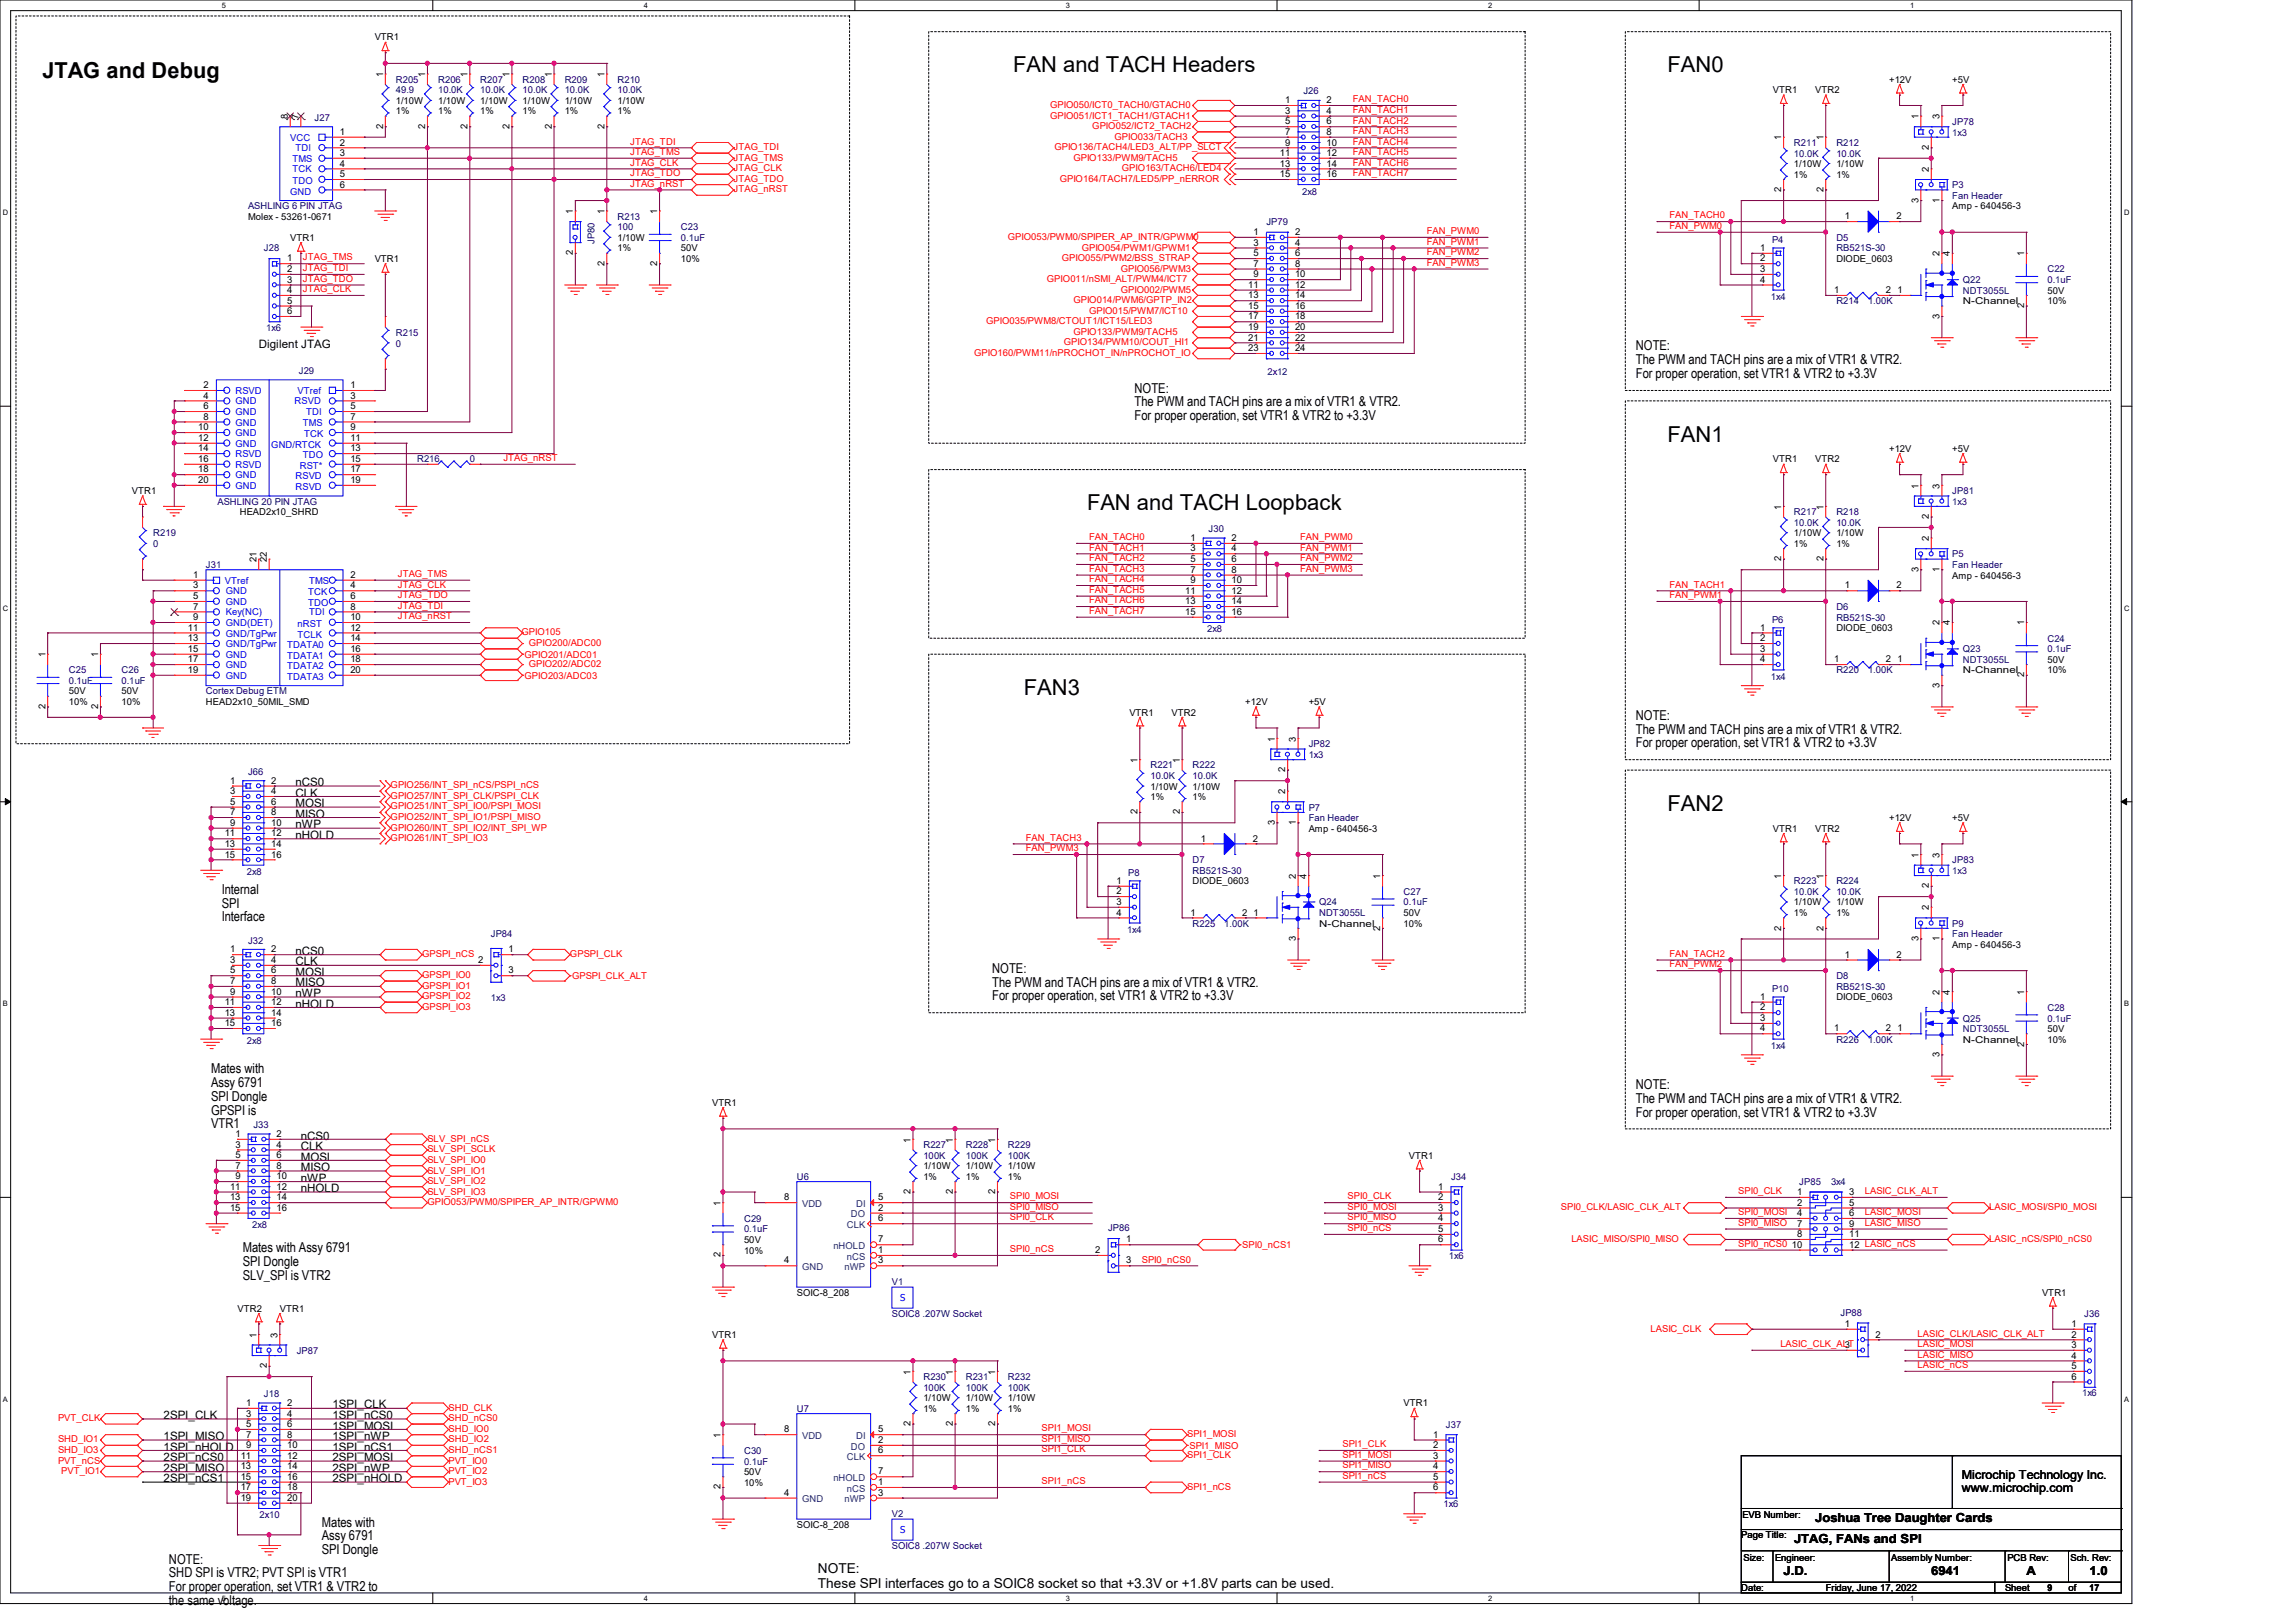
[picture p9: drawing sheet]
<svg xmlns="http://www.w3.org/2000/svg" width="420mm" height="297mm" viewBox="0 0 420 297" stroke-linecap="round" stroke-linejoin="round" font-family="sans-serif">
<defs><g id="words">
<g font-size="4">
<text x="7.7" y="14.4">JTAG and Debug</text>
<text x="185.3" y="13.3">FAN and TACH Headers</text>
<text x="305" y="13.3">FAN0</text>
<text x="305" y="80.8">FAN1</text>
<text x="198.8" y="93.4">FAN and TACH Loopback</text>
<text x="187.3" y="127.2">FAN3</text>
<text x="305" y="148.4">FAN2</text>
</g>
<g font-size="2.5">
<text x="299.2" y="64.1">NOTE:</text>
<text x="207.5" y="71.8">NOTE:</text>
<text x="299.2" y="66.7">The PWM and TACH pins are a mix of VTR1 &amp; VTR2.</text>
<text x="299.2" y="69.2">For proper operation, set VTR1 &amp; VTR2 to +3.3V</text>
<text x="207.5" y="74.4">The PWM and TACH pins are a mix of VTR1 &amp; VTR2.</text>
<text x="207.5" y="76.9">For proper operation, set VTR1 &amp; VTR2 to +3.3V</text>
<text x="299.2" y="131.7">NOTE:</text>
<text x="299.2" y="134.2">The PWM and TACH pins are a mix of VTR1 &amp; VTR2.</text>
<text x="299.2" y="136.8">For proper operation, set VTR1 &amp; VTR2 to +3.3V</text>
<text x="40.6" y="163.5">Internal</text>
<text x="40.6" y="166.1">SPI</text>
<text x="40.6" y="168.6">Interface</text>
<text x="181.5" y="178">NOTE:</text>
<text x="181.5" y="180.6">The PWM and TACH pins are a mix of VTR1 &amp; VTR2.</text>
<text x="181.5" y="183.1">For proper operation, set VTR1 &amp; VTR2 to +3.3V</text>
<text x="38.6" y="196.3">Mates with</text>
<text x="38.6" y="198.9">Assy 6791</text>
<text x="38.6" y="201.4">SPI Dongle</text>
<text x="38.6" y="204">GPSPI is</text>
<text x="299.2" y="199.3">NOTE:</text>
<text x="299.2" y="201.8">The PWM and TACH pins are a mix of VTR1 &amp; VTR2.</text>
<text x="38.6" y="206.5">VTR1</text>
<text x="299.2" y="204.3">For proper operation, set VTR1 &amp; VTR2 to +3.3V</text>
<text x="44.4" y="229.2">Mates with Assy 6791</text>
<text x="44.4" y="231.7">SPI Dongle</text>
<text x="44.4" y="234.2">SLV_SPI is VTR2</text>
<text x="58.9" y="279.4">Mates with</text>
<text x="58.9" y="281.9">Assy 6791</text>
<text x="30.9" y="286.1">NOTE:</text>
<text x="58.9" y="284.4">SPI Dongle</text>
<text x="149.6" y="288">NOTE:</text>
<text x="30.9" y="288.7">SHD SPI is VTR2; PVT SPI is VTR1</text>
<text x="30.9" y="291.2">For proper operation, set VTR1 &amp; VTR2 to</text>
<text x="30.9" y="293.8">the same voltage.</text>
<text x="149.6" y="290.5">These SPI interfaces go to a SOIC8 socket so that +3.3V or +1.8V parts can be used.</text>
</g>
<g font-size="2.3">
<text x="358.9" y="270.6">Microchip Technology Inc.</text>
<text x="358.9" y="273">www.microchip.com</text>
<text x="332.1" y="278.6">Joshua Tree Daughter Cards</text>
<text x="328.2" y="282.4">JTAG, FANs and SPI</text>
<text x="326.3" y="288.2">J.D.</text>
<text x="353.3" y="288.2">6941</text>
<text x="370.7" y="288.2">A</text>
<text x="382.2" y="288.2">1.0</text>
</g>
<g font-size="2.1">
<text x="47.3" y="63.8">Digilent JTAG</text>
<text x="54.1" y="143.8">nCS0</text>
<text x="54.1" y="145.8">CLK</text>
<text x="54.1" y="147.7">MOSI</text>
<text x="54.1" y="149.6">MISO</text>
<text x="54.1" y="151.6">nWP</text>
<text x="54.1" y="153.5">nHOLD</text>
<text x="54.1" y="174.8">nCS0</text>
<text x="54.1" y="176.7">CLK</text>
<text x="54.1" y="178.6">MOSI</text>
<text x="54.1" y="180.5">MISO</text>
<text x="54.1" y="182.5">nWP</text>
<text x="54.1" y="184.4">nHOLD</text>
<text x="55" y="208.5">nCS0</text>
<text x="55" y="210.4">CLK</text>
<text x="55" y="212.4">MOSI</text>
<text x="55" y="214.3">MISO</text>
<text x="55" y="216.2">nWP</text>
<text x="55" y="218.2">nHOLD</text>
<text x="60.8" y="257.7">1SPI_CLK</text>
<text x="29.9" y="259.7">2SPI_CLK</text>
<text x="29.9" y="263.5">1SPI_MISO</text>
<text x="60.8" y="259.7">1SPI_nCS0</text>
<text x="60.8" y="261.6">1SPI_MOSI</text>
<text x="60.8" y="263.5">1SPI_nWP</text>
<text x="29.9" y="265.5">1SPI_nHOLD</text>
<text x="29.9" y="267.4">2SPI_nCS0</text>
<text x="29.9" y="269.3">2SPI_MISO</text>
<text x="60.8" y="265.5">1SPI_nCS1</text>
<text x="60.8" y="267.4">2SPI_MOSI</text>
<text x="60.8" y="269.3">2SPI_nWP</text>
<text x="29.9" y="271.3">2SPI_nCS1</text>
<text x="60.8" y="271.3">2SPI_nHOLD</text>
</g>
<g font-size="1.7">
<text x="68.5" y="7.4">VTR1</text>
<text x="70.1" y="14.1" transform="rotate(-90 70.1 14.1)">1</text>
<text x="77.8" y="14.1" transform="rotate(-90 77.8 14.1)">1</text>
<text x="85.5" y="14.1" transform="rotate(-90 85.5 14.1)">1</text>
<text x="93.2" y="14.1" transform="rotate(-90 93.2 14.1)">1</text>
<text x="100.9" y="14.1" transform="rotate(-90 100.9 14.1)">1</text>
<text x="110.6" y="14.1" transform="rotate(-90 110.6 14.1)">1</text>
<text x="324.3" y="17.1">VTR1</text>
<text x="332.1" y="17.1">VTR2</text>
<text x="345.6" y="15.2">+12V</text>
<text x="357.1" y="15.2">+5V</text>
<text x="52.7" y="21.8" transform="rotate(-90 52.7 21.8)">8</text>
<text x="54.6" y="21.8" transform="rotate(-90 54.6 21.8)">7</text>
<text x="70.1" y="23.6" transform="rotate(-90 70.1 23.6)">2</text>
<text x="72.4" y="19">1/10W</text>
<text x="72.4" y="20.9">1%</text>
<text x="77.8" y="23.6" transform="rotate(-90 77.8 23.6)">2</text>
<text x="80.1" y="19">1/10W</text>
<text x="80.1" y="20.9">1%</text>
<text x="85.5" y="23.6" transform="rotate(-90 85.5 23.6)">2</text>
<text x="87.8" y="19">1/10W</text>
<text x="87.8" y="20.9">1%</text>
<text x="93.2" y="23.6" transform="rotate(-90 93.2 23.6)">2</text>
<text x="95.6" y="19">1/10W</text>
<text x="95.6" y="20.9">1%</text>
<text x="100.9" y="23.6" transform="rotate(-90 100.9 23.6)">2</text>
<text x="103.3" y="19">1/10W</text>
<text x="103.3" y="20.9">1%</text>
<text x="110.6" y="23.6" transform="rotate(-90 110.6 23.6)">2</text>
<text x="112.9" y="19">1/10W</text>
<text x="112.9" y="20.9">1%</text>
<text x="235.1" y="18.9">1</text>
<text x="235.1" y="20.8">3</text>
<text x="235.1" y="22.8">5</text>
<text x="242.6" y="20.8">4</text>
<text x="242.6" y="18.9">2</text>
<text x="242.6" y="22.8">6</text>
<text x="350.9" y="21.8" transform="rotate(-90 350.9 21.8)">1</text>
<text x="354.8" y="21.8" transform="rotate(-90 354.8 21.8)">3</text>
<text x="62.2" y="26.6">2</text>
<text x="62.2" y="24.7">1</text>
<text x="62.2" y="28.5">3</text>
<text x="234.1" y="28.5">11</text>
<text x="235.1" y="24.7">7</text>
<text x="235.1" y="26.6">9</text>
<text x="242.6" y="24.7">8</text>
<text x="242.6" y="26.6">10</text>
<text x="242.6" y="28.5">12</text>
<text x="325.8" y="25.7" transform="rotate(-90 325.8 25.7)">1</text>
<text x="333.5" y="25.7" transform="rotate(-90 333.5 25.7)">1</text>
<text x="352.8" y="27.4" transform="rotate(-90 352.8 27.4)">2</text>
<text x="62.2" y="32.4">5</text>
<text x="62.2" y="30.5">4</text>
<text x="62.2" y="34.3">6</text>
<text x="234.1" y="30.5">13</text>
<text x="234.1" y="32.4">15</text>
<text x="242.6" y="30.5">14</text>
<text x="242.6" y="32.4">16</text>
<text x="325.8" y="35.2" transform="rotate(-90 325.8 35.2)">2</text>
<text x="328.2" y="30.6">1/10W</text>
<text x="328.2" y="32.5">1%</text>
<text x="333.5" y="35.2" transform="rotate(-90 333.5 35.2)">2</text>
<text x="335.9" y="30.6">1/10W</text>
<text x="335.9" y="32.5">1%</text>
<text x="352.8" y="31.5" transform="rotate(-90 352.8 31.5)">2</text>
<text x="45.4" y="40.2">Molex - 53261-0671</text>
<text x="104.8" y="39.2" transform="rotate(-90 104.8 39.2)">1</text>
<text x="110.6" y="39.2" transform="rotate(-90 110.6 39.2)">1</text>
<text x="120.2" y="39.2" transform="rotate(-90 120.2 39.2)">1</text>
<text x="337.4" y="40.1">1</text>
<text x="346.9" y="40.1">2</text>
<text x="350.9" y="37.1" transform="rotate(-90 350.9 37.1)">3</text>
<text x="354.8" y="37.1" transform="rotate(-90 354.8 37.1)">1</text>
<text x="357.1" y="38.3">Amp - 640456-3</text>
<text x="52.5" y="47.8">1</text>
<text x="53.1" y="44.1">VTR1</text>
<text x="68.5" y="48">VTR1</text>
<text x="104.8" y="46.7" transform="rotate(-90 104.8 46.7)">2</text>
<text x="112.9" y="44.1">1/10W</text>
<text x="112.9" y="46">1%</text>
<text x="124.5" y="46">50V</text>
<text x="124.5" y="48">10%</text>
<text x="229.3" y="43">1</text>
<text x="229.3" y="45">3</text>
<text x="229.3" y="46.9">5</text>
<text x="236.9" y="45">4</text>
<text x="236.9" y="43">2</text>
<text x="236.9" y="46.9">6</text>
<text x="322" y="45.9">1</text>
<text x="322" y="47.8">2</text>
<text x="335.9" y="48">DIODE_0603</text>
<text x="354.8" y="46.9" transform="rotate(-90 354.8 46.9)">2</text>
<text x="356.7" y="46.9" transform="rotate(-90 356.7 46.9)">4</text>
<text x="370.2" y="46.9" transform="rotate(-90 370.2 46.9)">1</text>
<text x="52.5" y="49.8">2</text>
<text x="52.5" y="51.7">3</text>
<text x="52.5" y="53.6">4</text>
<text x="110.6" y="48.7" transform="rotate(-90 110.6 48.7)">2</text>
<text x="120.2" y="48.7" transform="rotate(-90 120.2 48.7)">2</text>
<text x="228.3" y="52.7">11</text>
<text x="229.3" y="48.8">7</text>
<text x="229.3" y="50.8">9</text>
<text x="236.9" y="48.8">8</text>
<text x="236.9" y="50.8">10</text>
<text x="236.9" y="52.7">12</text>
<text x="322" y="49.8">3</text>
<text x="322" y="51.7">4</text>
<text x="335.5" y="53.6">1</text>
<text x="345" y="53.6">2</text>
<text x="347.1" y="53.6">1</text>
<text x="374.5" y="53.8">50V</text>
<text x="52.5" y="55.6">5</text>
<text x="52.5" y="57.5">6</text>
<text x="228.3" y="54.6">13</text>
<text x="228.3" y="56.6">15</text>
<text x="228.3" y="58.5">17</text>
<text x="236.9" y="54.6">14</text>
<text x="236.9" y="56.6">16</text>
<text x="236.9" y="58.5">18</text>
<text x="354.8" y="58.3" transform="rotate(-90 354.8 58.3)">3</text>
<text x="359.1" y="55.7">N-Channel</text>
<text x="370.2" y="56.4" transform="rotate(-90 370.2 56.4)">2</text>
<text x="374.5" y="55.7">10%</text>
<text x="228.3" y="60.4">19</text>
<text x="228.3" y="62.3">21</text>
<text x="228.3" y="64.3">23</text>
<text x="236.9" y="60.4">20</text>
<text x="236.9" y="62.3">22</text>
<text x="236.9" y="64.3">24</text>
<text x="37.3" y="71">2</text>
<text x="64.1" y="71">1</text>
<text x="37.3" y="76.8">8</text>
<text x="37.3" y="74.9">6</text>
<text x="37.3" y="72.9">4</text>
<text x="64.1" y="76.8">7</text>
<text x="64.1" y="72.9">3</text>
<text x="64.1" y="74.9">5</text>
<text x="36.3" y="82.6">14</text>
<text x="36.3" y="80.7">12</text>
<text x="36.3" y="78.7">10</text>
<text x="64.1" y="82.6">13</text>
<text x="64.1" y="78.7">9</text>
<text x="64.1" y="80.7">11</text>
<text x="345.6" y="82.7">+12V</text>
<text x="357.1" y="82.7">+5V</text>
<text x="36.3" y="84.5">16</text>
<text x="36.3" y="88.4">20</text>
<text x="36.3" y="86.4">18</text>
<text x="64.1" y="84.5">15</text>
<text x="64.1" y="86.4">17</text>
<text x="64.1" y="88.4">19</text>
<text x="324.3" y="84.6">VTR1</text>
<text x="332.1" y="84.6">VTR2</text>
<text x="350.9" y="89.4" transform="rotate(-90 350.9 89.4)">1</text>
<text x="354.8" y="89.4" transform="rotate(-90 354.8 89.4)">3</text>
<text x="24.1" y="90.4">VTR1</text>
<text x="43.9" y="94.3">HEAD2x10_SHRD</text>
<text x="325.8" y="93.3" transform="rotate(-90 325.8 93.3)">1</text>
<text x="333.5" y="93.3" transform="rotate(-90 333.5 93.3)">1</text>
<text x="352.8" y="95" transform="rotate(-90 352.8 95)">2</text>
<text x="217.8" y="99">1</text>
<text x="217.8" y="100.9">3</text>
<text x="225.3" y="100.9">4</text>
<text x="225.3" y="99">2</text>
<text x="328.2" y="98.1">1/10W</text>
<text x="328.2" y="100.1">1%</text>
<text x="335.9" y="98.1">1/10W</text>
<text x="335.9" y="100.1">1%</text>
<text x="352.8" y="99.1" transform="rotate(-90 352.8 99.1)">2</text>
<text x="35.3" y="107.7">3</text>
<text x="35.3" y="105.7">1</text>
<text x="46.9" y="102.9" transform="rotate(-90 46.9 102.9)">21</text>
<text x="48.8" y="102.9" transform="rotate(-90 48.8 102.9)">22</text>
<text x="64.1" y="105.7">2</text>
<text x="64.1" y="107.7">4</text>
<text x="217.8" y="102.9">5</text>
<text x="217.8" y="104.8">7</text>
<text x="217.8" y="106.7">9</text>
<text x="225.3" y="102.9">6</text>
<text x="225.3" y="104.8">8</text>
<text x="225.3" y="106.7">10</text>
<text x="325.8" y="102.7" transform="rotate(-90 325.8 102.7)">2</text>
<text x="333.5" y="102.7" transform="rotate(-90 333.5 102.7)">2</text>
<text x="337.4" y="107.7">1</text>
<text x="346.9" y="107.7">2</text>
<text x="350.9" y="104.6" transform="rotate(-90 350.9 104.6)">3</text>
<text x="354.8" y="104.6" transform="rotate(-90 354.8 104.6)">1</text>
<text x="357.1" y="105.9">Amp - 640456-3</text>
<text x="35.3" y="113.5">9</text>
<text x="35.3" y="111.5">7</text>
<text x="35.3" y="109.6">5</text>
<text x="64.1" y="111.5">8</text>
<text x="64.1" y="109.6">6</text>
<text x="64.1" y="113.5">10</text>
<text x="216.8" y="108.7">11</text>
<text x="216.8" y="110.6">13</text>
<text x="216.8" y="112.5">15</text>
<text x="225.3" y="108.7">12</text>
<text x="225.3" y="110.6">14</text>
<text x="225.3" y="112.5">16</text>
<text x="34.4" y="119.3">15</text>
<text x="34.4" y="117.3">13</text>
<text x="34.4" y="115.4">11</text>
<text x="64.1" y="119.3">16</text>
<text x="64.1" y="117.3">14</text>
<text x="64.1" y="115.4">12</text>
<text x="322" y="115.4">1</text>
<text x="322" y="117.3">2</text>
<text x="322" y="119.3">3</text>
<text x="335.9" y="115.5">DIODE_0603</text>
<text x="354.8" y="114.5" transform="rotate(-90 354.8 114.5)">2</text>
<text x="356.7" y="114.5" transform="rotate(-90 356.7 114.5)">4</text>
<text x="370.2" y="114.5" transform="rotate(-90 370.2 114.5)">1</text>
<text x="8.3" y="120.3" transform="rotate(-90 8.3 120.3)">1</text>
<text x="17.9" y="120.3" transform="rotate(-90 17.9 120.3)">1</text>
<text x="34.4" y="121.2">17</text>
<text x="34.4" y="123.1">19</text>
<text x="64.1" y="123.1">20</text>
<text x="64.1" y="121.2">18</text>
<text x="322" y="121.2">4</text>
<text x="335.5" y="121.2">1</text>
<text x="345" y="121.2">2</text>
<text x="347.1" y="121.2">1</text>
<text x="354.8" y="125.9" transform="rotate(-90 354.8 125.9)">3</text>
<text x="359.1" y="123.2">N-Channel</text>
<text x="370.2" y="123.9" transform="rotate(-90 370.2 123.9)">2</text>
<text x="374.5" y="121.3">50V</text>
<text x="374.5" y="123.2">10%</text>
<text x="8.3" y="129.7" transform="rotate(-90 8.3 129.7)">2</text>
<text x="12.6" y="127.1">50V</text>
<text x="12.6" y="129">10%</text>
<text x="17.9" y="129.7" transform="rotate(-90 17.9 129.7)">2</text>
<text x="22.2" y="127.1">50V</text>
<text x="22.2" y="129">10%</text>
<text x="37.7" y="129">HEAD2x10_50MIL_SMD</text>
<text x="206.6" y="131">VTR1</text>
<text x="214.3" y="131">VTR2</text>
<text x="227.8" y="129">+12V</text>
<text x="239.4" y="129">+5V</text>
<text x="233.2" y="135.7" transform="rotate(-90 233.2 135.7)">1</text>
<text x="237" y="135.7" transform="rotate(-90 237 135.7)">3</text>
<text x="42.1" y="143.4">1</text>
<text x="49.6" y="143.4">2</text>
<text x="208.1" y="139.6" transform="rotate(-90 208.1 139.6)">1</text>
<text x="215.8" y="139.6" transform="rotate(-90 215.8 139.6)">1</text>
<text x="235.1" y="141.3" transform="rotate(-90 235.1 141.3)">2</text>
<text x="42.1" y="145.3">3</text>
<text x="42.1" y="147.3">5</text>
<text x="42.1" y="149.2">7</text>
<text x="49.6" y="145.3">4</text>
<text x="49.6" y="147.3">6</text>
<text x="49.6" y="149.2">8</text>
<text x="208.1" y="149.1" transform="rotate(-90 208.1 149.1)">2</text>
<text x="210.4" y="144.5">1/10W</text>
<text x="210.4" y="146.4">1%</text>
<text x="215.8" y="149.1" transform="rotate(-90 215.8 149.1)">2</text>
<text x="218.1" y="144.5">1/10W</text>
<text x="218.1" y="146.4">1%</text>
<text x="235.1" y="145.4" transform="rotate(-90 235.1 145.4)">2</text>
<text x="41.1" y="153.1">11</text>
<text x="41.1" y="155">13</text>
<text x="42.1" y="151.1">9</text>
<text x="49.6" y="151.1">10</text>
<text x="49.6" y="153.1">12</text>
<text x="49.6" y="155">14</text>
<text x="219.7" y="154">1</text>
<text x="229.1" y="154">2</text>
<text x="233.2" y="151" transform="rotate(-90 233.2 151)">3</text>
<text x="237" y="151" transform="rotate(-90 237 151)">1</text>
<text x="239.4" y="152.2">Amp - 640456-3</text>
<text x="324.3" y="152.2">VTR1</text>
<text x="332.1" y="152.2">VTR2</text>
<text x="345.6" y="150.3">+12V</text>
<text x="357.1" y="150.3">+5V</text>
<text x="41.1" y="156.9">15</text>
<text x="49.6" y="156.9">16</text>
<text x="204.3" y="161.8">1</text>
<text x="218.1" y="161.8">DIODE_0603</text>
<text x="237" y="160.8" transform="rotate(-90 237 160.8)">2</text>
<text x="239" y="160.8" transform="rotate(-90 239 160.8)">4</text>
<text x="252.5" y="160.8" transform="rotate(-90 252.5 160.8)">1</text>
<text x="325.8" y="160.8" transform="rotate(-90 325.8 160.8)">1</text>
<text x="333.5" y="160.8" transform="rotate(-90 333.5 160.8)">1</text>
<text x="350.9" y="157" transform="rotate(-90 350.9 157)">1</text>
<text x="354.8" y="157" transform="rotate(-90 354.8 157)">3</text>
<text x="204.3" y="163.7">2</text>
<text x="204.3" y="165.6">3</text>
<text x="204.3" y="167.6">4</text>
<text x="217.8" y="167.6">1</text>
<text x="227.2" y="167.6">2</text>
<text x="229.3" y="167.6">1</text>
<text x="256.7" y="167.6">50V</text>
<text x="328.2" y="165.7">1/10W</text>
<text x="328.2" y="167.6">1%</text>
<text x="335.9" y="165.7">1/10W</text>
<text x="335.9" y="167.6">1%</text>
<text x="352.8" y="166.6" transform="rotate(-90 352.8 166.6)">2</text>
<text x="352.8" y="162.6" transform="rotate(-90 352.8 162.6)">2</text>
<text x="237" y="172.2" transform="rotate(-90 237 172.2)">3</text>
<text x="241.3" y="169.6">N-Channel</text>
<text x="252.5" y="170.3" transform="rotate(-90 252.5 170.3)">2</text>
<text x="256.7" y="169.6">10%</text>
<text x="325.8" y="170.3" transform="rotate(-90 325.8 170.3)">2</text>
<text x="333.5" y="170.3" transform="rotate(-90 333.5 170.3)">2</text>
<text x="350.9" y="172.2" transform="rotate(-90 350.9 172.2)">3</text>
<text x="354.8" y="172.2" transform="rotate(-90 354.8 172.2)">1</text>
<text x="357.1" y="173.4">Amp - 640456-3</text>
<text x="42.1" y="174.3">1</text>
<text x="42.1" y="176.2">3</text>
<text x="42.1" y="178.1">5</text>
<text x="49.6" y="176.2">4</text>
<text x="49.6" y="174.3">2</text>
<text x="49.6" y="178.1">6</text>
<text x="87.5" y="176.2">2</text>
<text x="93" y="174.3">1</text>
<text x="93" y="178.1">3</text>
<text x="337.4" y="175.3">1</text>
<text x="346.9" y="175.3">2</text>
<text x="41.1" y="183.9">11</text>
<text x="41.1" y="185.9">13</text>
<text x="42.1" y="180.1">7</text>
<text x="42.1" y="182">9</text>
<text x="49.6" y="180.1">8</text>
<text x="49.6" y="182">10</text>
<text x="49.6" y="183.9">12</text>
<text x="49.6" y="185.9">14</text>
<text x="322" y="183">1</text>
<text x="322" y="184.9">2</text>
<text x="335.9" y="183.1">DIODE_0603</text>
<text x="354.8" y="182" transform="rotate(-90 354.8 182)">2</text>
<text x="356.7" y="182" transform="rotate(-90 356.7 182)">4</text>
<text x="370.2" y="182" transform="rotate(-90 370.2 182)">1</text>
<text x="41.1" y="187.8">15</text>
<text x="49.6" y="187.8">16</text>
<text x="322" y="186.9">3</text>
<text x="322" y="188.8">4</text>
<text x="335.5" y="188.8">1</text>
<text x="345" y="188.8">2</text>
<text x="347.1" y="188.8">1</text>
<text x="359.1" y="190.8">N-Channel</text>
<text x="370.2" y="191.5" transform="rotate(-90 370.2 191.5)">2</text>
<text x="374.5" y="188.9">50V</text>
<text x="374.5" y="190.8">10%</text>
<text x="354.8" y="193.5" transform="rotate(-90 354.8 193.5)">3</text>
<text x="130.3" y="202.4">VTR1</text>
<text x="43.1" y="208.1">1</text>
<text x="50.6" y="208.1">2</text>
<text x="166.6" y="209.1" transform="rotate(-90 166.6 209.1)">1</text>
<text x="174.3" y="209.1" transform="rotate(-90 174.3 209.1)">1</text>
<text x="182" y="209.1" transform="rotate(-90 182 209.1)">1</text>
<text x="43.1" y="210">3</text>
<text x="43.1" y="211.9">5</text>
<text x="43.1" y="213.9">7</text>
<text x="43.1" y="215.8">9</text>
<text x="50.6" y="210">4</text>
<text x="50.6" y="211.9">6</text>
<text x="50.6" y="213.9">8</text>
<text x="50.6" y="215.8">10</text>
<text x="168.9" y="213.9">1/10W</text>
<text x="168.9" y="215.9">1%</text>
<text x="176.7" y="213.9">1/10W</text>
<text x="176.7" y="215.9">1%</text>
<text x="184.4" y="213.9">1/10W</text>
<text x="184.4" y="215.9">1%</text>
<text x="257.7" y="212">VTR1</text>
<text x="42.1" y="217.7">11</text>
<text x="42.1" y="219.7">13</text>
<text x="42.1" y="221.6">15</text>
<text x="50.6" y="217.7">12</text>
<text x="50.6" y="219.7">14</text>
<text x="50.6" y="221.6">16</text>
<text x="131.8" y="220.6" transform="rotate(-90 131.8 220.6)">1</text>
<text x="143.4" y="219.7">8</text>
<text x="160.6" y="219.7">5</text>
<text x="160.6" y="221.6">2</text>
<text x="166.6" y="218.6" transform="rotate(-90 166.6 218.6)">2</text>
<text x="174.3" y="218.6" transform="rotate(-90 174.3 218.6)">2</text>
<text x="182" y="218.6" transform="rotate(-90 182 218.6)">2</text>
<text x="263.1" y="217.7">1</text>
<text x="263.1" y="219.7">2</text>
<text x="263.1" y="221.6">3</text>
<text x="328.8" y="218.7">1</text>
<text x="328.8" y="220.6">2</text>
<text x="338.2" y="218.7">3</text>
<text x="338.2" y="220.6">5</text>
<text x="136.1" y="227.5">50V</text>
<text x="160.6" y="227.4">7</text>
<text x="160.6" y="223.5">6</text>
<text x="206" y="227.4">1</text>
<text x="263.1" y="223.5">4</text>
<text x="263.1" y="225.5">5</text>
<text x="263.1" y="227.4">6</text>
<text x="328.8" y="222.5">4</text>
<text x="328.8" y="224.5">7</text>
<text x="328.8" y="226.4">8</text>
<text x="338.2" y="222.5">6</text>
<text x="338.2" y="224.5">9</text>
<text x="338.2" y="226.4">11</text>
<text x="131.8" y="230.1" transform="rotate(-90 131.8 230.1)">2</text>
<text x="136.1" y="229.4">10%</text>
<text x="143.4" y="231.2">4</text>
<text x="160.6" y="229.3">1</text>
<text x="160.6" y="231.2">3</text>
<text x="200.4" y="229.3">2</text>
<text x="206" y="231.2">3</text>
<text x="327.8" y="228.3">10</text>
<text x="338.2" y="228.3">12 LASIC_nCS</text>
<text x="145.7" y="237.1">SOIC-8_208</text>
<text x="373.5" y="237.1">VTR1</text>
<text x="43.4" y="240">VTR2</text>
<text x="46.9" y="244.8" transform="rotate(-90 46.9 244.8)">1</text>
<text x="50.8" y="244.8" transform="rotate(-90 50.8 244.8)">3</text>
<text x="51.2" y="240">VTR1</text>
<text x="130.3" y="244.8">VTR1</text>
<text x="337.4" y="242.8">1</text>
<text x="343.1" y="244.8">2</text>
<text x="378.9" y="242.8">1</text>
<text x="378.9" y="244.8">2</text>
<text x="48.8" y="250.4" transform="rotate(-90 48.8 250.4)">2</text>
<text x="166.6" y="251.5" transform="rotate(-90 166.6 251.5)">1</text>
<text x="174.3" y="251.5" transform="rotate(-90 174.3 251.5)">1</text>
<text x="182" y="251.5" transform="rotate(-90 182 251.5)">1</text>
<text x="337.4" y="246.7">3</text>
<text x="378.9" y="246.7">3</text>
<text x="378.9" y="248.6">4</text>
<text x="378.9" y="250.5">5</text>
<text x="45" y="257.3">1</text>
<text x="52.5" y="257.3">2</text>
<text x="168.9" y="256.4">1/10W</text>
<text x="176.7" y="256.4">1/10W</text>
<text x="184.4" y="256.4">1/10W</text>
<text x="256.7" y="257.4">VTR1</text>
<text x="378.9" y="252.5">6</text>
<text x="45" y="259.2">3</text>
<text x="45" y="261.1">5</text>
<text x="45" y="263.1">7</text>
<text x="52.5" y="259.2">4</text>
<text x="52.5" y="261.1">6</text>
<text x="52.5" y="263.1">8</text>
<text x="131.8" y="263.1" transform="rotate(-90 131.8 263.1)">1</text>
<text x="143.4" y="262.1">8</text>
<text x="160.6" y="262.1">5</text>
<text x="166.6" y="261" transform="rotate(-90 166.6 261)">2</text>
<text x="168.9" y="258.4">1%</text>
<text x="174.3" y="261" transform="rotate(-90 174.3 261)">2</text>
<text x="176.7" y="258.4">1%</text>
<text x="182" y="261" transform="rotate(-90 182 261)">2</text>
<text x="184.4" y="258.4">1%</text>
<text x="262.2" y="263.1">1</text>
<text x="44" y="266.9">11</text>
<text x="44" y="268.9">13</text>
<text x="45" y="265">9</text>
<text x="52.5" y="265">10</text>
<text x="52.5" y="266.9">12</text>
<text x="52.5" y="268.9">14</text>
<text x="136.1" y="270">50V</text>
<text x="160.6" y="264.1">2</text>
<text x="160.6" y="269.8">7</text>
<text x="160.6" y="266">6</text>
<text x="262.2" y="265">2</text>
<text x="262.2" y="266.9">3</text>
<text x="262.2" y="268.9">4</text>
<text x="44" y="270.8">15</text>
<text x="44" y="272.7">17</text>
<text x="44" y="274.7">19</text>
<text x="52.5" y="270.8">16</text>
<text x="52.5" y="272.7">18</text>
<text x="52.5" y="274.7">20</text>
<text x="131.8" y="272.6" transform="rotate(-90 131.8 272.6)">2</text>
<text x="136.1" y="271.9">10%</text>
<text x="143.4" y="273.7">4</text>
<text x="160.6" y="271.8">1</text>
<text x="160.6" y="273.7">3</text>
<text x="262.2" y="270.8">5</text>
<text x="262.2" y="272.7">6</text>
<text x="145.7" y="279.6">SOIC-8_208</text>
<text x="318.5" y="281.5">Page Title:</text>
<text x="318.7" y="277.9">EVB Number:</text>
<text x="318.9" y="285.6">Size:</text>
<text x="324.7" y="285.6">Engineer:</text>
<text x="345.9" y="285.6">Assembly Number:</text>
<text x="367.2" y="285.6">PCB Rev:</text>
<text x="378.7" y="285.6">Sch. Rev:</text>
<text x="318.5" y="291.2">Date:</text>
<text x="334" y="291.2">Friday, June 17, 2022</text>
<text x="366.8" y="291.2">Sheet</text>
<text x="374.5" y="291.2">9</text>
<text x="378.4" y="291.2">of</text>
<text x="382.2" y="291.2">17</text>
</g>
<g font-size="1.7" fill="#000080">
<text x="72.4" y="15.2">R205</text>
<text x="72.4" y="17.1">49.9</text>
<text x="80.1" y="15.2">R206</text>
<text x="80.1" y="17.1">10.0K</text>
<text x="87.8" y="15.2">R207</text>
<text x="87.8" y="17.1">10.0K</text>
<text x="95.6" y="15.2">R208</text>
<text x="95.6" y="17.1">10.0K</text>
<text x="103.3" y="15.2">R209</text>
<text x="103.3" y="17.1">10.0K</text>
<text x="112.9" y="15.2">R210</text>
<text x="112.9" y="17.1">10.0K</text>
<text x="238.4" y="17.3">J26</text>
<text x="57.5" y="22.1">J27</text>
<text x="357.1" y="22.9">JP78</text>
<text x="328.2" y="26.7">R211</text>
<text x="328.2" y="28.7">10.0K</text>
<text x="335.9" y="26.7">R212</text>
<text x="335.9" y="28.7">10.0K</text>
<text x="357.1" y="24.8">1x3</text>
<text x="238.2" y="35.6">2x8</text>
<text x="357.1" y="34.5">P3</text>
<text x="45.4" y="38.3">ASHLING 6 PIN JTAG</text>
<text x="112.9" y="40.2">R213</text>
<text x="231.6" y="41.2">JP79</text>
<text x="357.1" y="36.4">Fan Header</text>
<text x="48.3" y="46">J28</text>
<text x="108.8" y="44.6" transform="rotate(-90 108.8 44.6)">JP80</text>
<text x="112.9" y="42.2">100</text>
<text x="124.5" y="42.2">C23</text>
<text x="124.5" y="44.1">0.1uF</text>
<text x="324.1" y="44.5">P4</text>
<text x="335.9" y="44.1">D5</text>
<text x="335.9" y="46">RB521S-30</text>
<text x="359.1" y="51.8">Q22</text>
<text x="359.1" y="53.8">NDT3055L</text>
<text x="374.5" y="49.9">C22</text>
<text x="374.5" y="51.8">0.1uF</text>
<text x="323.9" y="54.9">1x4</text>
<text x="335.9" y="55.7">R214</text>
<text x="341.7" y="55.7">1.00K</text>
<text x="48.7" y="60.5">1x6</text>
<text x="72.4" y="61.5">R215</text>
<text x="72.4" y="63.4">0</text>
<text x="54.7" y="68.4">J29</text>
<text x="231.9" y="68.6">2x12</text>
<text x="76.3" y="84.6">R216</text>
<text x="85.9" y="84.6">0</text>
<text x="39.8" y="92.4">ASHLING 20 PIN JTAG</text>
<text x="328.2" y="94.3">R217</text>
<text x="335.9" y="94.3">R218</text>
<text x="357.1" y="90.4">JP81</text>
<text x="357.1" y="92.4">1x3</text>
<text x="28" y="98.1">R219</text>
<text x="28" y="100.1">0</text>
<text x="221.1" y="97.4">J30</text>
<text x="328.2" y="96.2">10.0K</text>
<text x="335.9" y="96.2">10.0K</text>
<text x="37.7" y="103.9">J31</text>
<text x="357.1" y="102">P5</text>
<text x="357.1" y="103.9">Fan Header</text>
<text x="324.1" y="114">P6</text>
<text x="335.9" y="111.7">D6</text>
<text x="335.9" y="113.6">RB521S-30</text>
<text x="220.8" y="115.7">2x8</text>
<text x="359.1" y="119.4">Q23</text>
<text x="374.5" y="117.4">C24</text>
<text x="374.5" y="119.4">0.1uF</text>
<text x="12.6" y="123.2">C25</text>
<text x="12.6" y="125.2">0.1uF</text>
<text x="22.2" y="123.2">C26</text>
<text x="22.2" y="125.2">0.1uF</text>
<text x="323.9" y="124.4">1x4</text>
<text x="335.9" y="123.2">R220</text>
<text x="341.7" y="123.2">1.00K</text>
<text x="359.1" y="121.3">NDT3055L</text>
<text x="37.7" y="127.1">Cortex Debug ETM</text>
<text x="239.4" y="136.7">JP82</text>
<text x="45.4" y="141.8">J66</text>
<text x="210.4" y="140.6">R221</text>
<text x="210.4" y="142.5">10.0K</text>
<text x="218.1" y="140.6">R222</text>
<text x="218.1" y="142.5">10.0K</text>
<text x="239.4" y="138.7">1x3</text>
<text x="239.4" y="148.3">P7</text>
<text x="239.4" y="150.3">Fan Header</text>
<text x="45.2" y="160.1">2x8</text>
<text x="206.4" y="160.3">P8</text>
<text x="218.1" y="158">D7</text>
<text x="218.1" y="159.9">RB521S-30</text>
<text x="328.2" y="161.8">R223</text>
<text x="335.9" y="161.8">R224</text>
<text x="357.1" y="158">JP83</text>
<text x="357.1" y="159.9">1x3</text>
<text x="241.3" y="165.7">Q24</text>
<text x="241.3" y="167.6">NDT3055L</text>
<text x="256.7" y="163.8">C27</text>
<text x="256.7" y="165.7">0.1uF</text>
<text x="328.2" y="163.8">10.0K</text>
<text x="335.9" y="163.8">10.0K</text>
<text x="45.4" y="172.7">J32</text>
<text x="89.8" y="171.5">JP84</text>
<text x="206.2" y="170.7">1x4</text>
<text x="218.1" y="169.6">R225</text>
<text x="223.9" y="169.6">1.00K</text>
<text x="357.1" y="169.6">P9</text>
<text x="357.1" y="171.5">Fan Header</text>
<text x="335.9" y="179.2">D8</text>
<text x="89.8" y="183.3">1x3</text>
<text x="324.1" y="181.5">P10</text>
<text x="335.9" y="181.1">RB521S-30</text>
<text x="374.5" y="185">C28</text>
<text x="45.2" y="191">2x8</text>
<text x="323.9" y="192">1x4</text>
<text x="335.9" y="190.8">R226</text>
<text x="341.7" y="190.8">1.00K</text>
<text x="359.1" y="186.9">Q25</text>
<text x="359.1" y="188.9">NDT3055L</text>
<text x="374.5" y="186.9">0.1uF</text>
<text x="46.4" y="206.5">J33</text>
<text x="145.7" y="215.9">U6</text>
<text x="168.9" y="210.1">R227</text>
<text x="168.9" y="212">100K</text>
<text x="176.7" y="210.1">R228</text>
<text x="176.7" y="212">100K</text>
<text x="184.4" y="210.1">R229</text>
<text x="184.4" y="212">100K</text>
<text x="265.4" y="215.9">J34</text>
<text x="329.1" y="216.9">JP85</text>
<text x="334.9" y="216.9">3x4</text>
<text x="46.1" y="224.8">2x8</text>
<text x="136.1" y="223.6">C29</text>
<text x="136.1" y="225.5">0.1uF</text>
<text x="202.7" y="225.3">JP86</text>
<text x="265" y="230.4">1x6</text>
<text x="163.1" y="235.2">V1</text>
<text x="163.1" y="241">SOIC8 .207W Socket</text>
<text x="336.7" y="240.8">JP88</text>
<text x="381.2" y="241">J36</text>
<text x="54.3" y="247.7">JP87</text>
<text x="48.3" y="255.6">J18</text>
<text x="168.9" y="252.6">R230</text>
<text x="168.9" y="254.5">100K</text>
<text x="176.7" y="252.6">R231</text>
<text x="176.7" y="254.5">100K</text>
<text x="184.4" y="252.6">R232</text>
<text x="184.4" y="254.5">100K</text>
<text x="380.9" y="255.5">1x6</text>
<text x="145.7" y="258.4">U7</text>
<text x="264.5" y="261.3">J37</text>
<text x="136.1" y="266.1">C30</text>
<text x="136.1" y="268">0.1uF</text>
<text x="264.1" y="275.8">1x6</text>
<text x="47.5" y="277.9">2x10</text>
<text x="163.1" y="277.7">V2</text>
<text x="163.1" y="283.5">SOIC8 .207W Socket</text>
</g>
<g font-size="1.7" fill="#f00">
<text x="192.1" y="19.8">GPIO050/ICT0_TACH0/GTACH0</text>
<text x="192.1" y="21.7">GPIO051/ICT1_TACH1/GTACH1</text>
<text x="199.8" y="23.6">GPIO052/ICT2_TACH2</text>
<text x="247.5" y="20.7">FAN_TACH1</text>
<text x="247.5" y="22.6">FAN_TACH2</text>
<text x="247.5" y="18.7">FAN_TACH0</text>
<text x="115.3" y="28.4">JTAG_TMS</text>
<text x="115.3" y="26.5">JTAG_TDI</text>
<text x="134.2" y="27.5">JTAG_TDI</text>
<text x="134.2" y="29.4">JTAG_TMS</text>
<text x="192.9" y="27.5">GPIO136/TACH4/LED3_ALT/PP_SLCT</text>
<text x="196.3" y="29.4">GPIO133/PWM9/TACH5</text>
<text x="203.9" y="25.6">GPIO033/TACH3</text>
<text x="247.5" y="24.5">FAN_TACH3</text>
<text x="247.5" y="26.5">FAN_TACH4</text>
<text x="247.5" y="28.4">FAN_TACH5</text>
<text x="115.3" y="32.3">JTAG_TDO</text>
<text x="115.3" y="30.3">JTAG_CLK</text>
<text x="115.3" y="34.2">JTAG_nRST</text>
<text x="134.2" y="35.2">JTAG_nRST</text>
<text x="134.2" y="33.3">JTAG_TDO</text>
<text x="134.2" y="31.4">JTAG_CLK</text>
<text x="193.8" y="33.3">GPIO164/TACH7/LED5/PP_nERROR</text>
<text x="205.2" y="31.4">GPIO163/TACH6/LED4</text>
<text x="247.5" y="30.3">FAN_TACH6</text>
<text x="247.5" y="32.3">FAN_TACH7</text>
<text x="305.4" y="40">FAN_TACH0</text>
<text x="305.4" y="41.9">FAN_PWM0</text>
<text x="55.4" y="47.7">JTAG_TMS</text>
<text x="184.4" y="43.9">GPIO053/PWM0/SPIPER_AP_INTR/GPWM0</text>
<text x="194.2" y="47.8">GPIO055/PWM2/BSS_STRAP</text>
<text x="197.9" y="45.8">GPIO054/PWM1/GPWM1</text>
<text x="261" y="42.8">FAN_PWM0</text>
<text x="261" y="44.8">FAN_PWM1</text>
<text x="261" y="46.7">FAN_PWM2</text>
<text x="55.4" y="51.6">JTAG_TDO</text>
<text x="55.4" y="53.5">JTAG_CLK</text>
<text x="55.4" y="49.6">JTAG_TDI</text>
<text x="191.5" y="51.6">GPIO011/nSMI_ALT/PWM4/ICT7</text>
<text x="205" y="49.7">GPIO056/PWM3</text>
<text x="205" y="53.6">GPIO002/PWM5</text>
<text x="261" y="48.6">FAN_PWM3</text>
<text x="180.4" y="59.3">GPIO035/PWM8/CTOUT1/ICT15/LED3</text>
<text x="196.3" y="55.5">GPIO014/PWM6/GPTP_IN2</text>
<text x="199.2" y="57.4">GPIO015/PWM7/ICT10</text>
<text x="178.2" y="65.1">GPIO160/PWM11/nPROCHOT_IN/nPROCHOT_IO</text>
<text x="194.6" y="63.2">GPIO134/PWM10/COUT_HI1</text>
<text x="196.3" y="61.3">GPIO133/PWM9/TACH5</text>
<text x="92.1" y="84.4">JTAG_nRST</text>
<text x="199.2" y="98.8">FAN_TACH0</text>
<text x="199.2" y="100.8">FAN_TACH1</text>
<text x="237.8" y="98.8">FAN_PWM0</text>
<text x="237.8" y="100.8">FAN_PWM1</text>
<text x="72.8" y="105.6">JTAG_TMS</text>
<text x="72.8" y="107.5">JTAG_CLK</text>
<text x="199.2" y="102.7">FAN_TACH2</text>
<text x="199.2" y="104.6">FAN_TACH3</text>
<text x="199.2" y="106.5">FAN_TACH4</text>
<text x="237.8" y="102.7">FAN_PWM2</text>
<text x="237.8" y="104.6">FAN_PWM3</text>
<text x="305.4" y="107.5">FAN_TACH1</text>
<text x="72.8" y="113.3">JTAG_nRST</text>
<text x="72.8" y="109.5">JTAG_TDO</text>
<text x="72.8" y="111.4">JTAG_TDI</text>
<text x="199.2" y="108.5">FAN_TACH5</text>
<text x="199.2" y="110.4">FAN_TACH6</text>
<text x="199.2" y="112.4">FAN_TACH7</text>
<text x="305.4" y="109.5">FAN_PWM1</text>
<text x="95.4" y="116.3">GPIO105</text>
<text x="96.7" y="118.2">GPIO200/ADC00</text>
<text x="96" y="120.4">GPIO201/ADC01</text>
<text x="96" y="124.2">GPIO203/ADC03</text>
<text x="96.7" y="122.1">GPIO202/ADC02</text>
<text x="71.5" y="144.3">GPIO256/INT_SPI_nCS/PSPI_nCS</text>
<text x="71.5" y="146.2">GPIO257/INT_SPI_CLK/PSPI_CLK</text>
<text x="71.5" y="148.1">GPIO251/INT_SPI_IO0/PSPI_MOSI</text>
<text x="71.5" y="152">GPIO260/INT_SPI_IO2/INT_SPI_WP</text>
<text x="71.5" y="153.9">GPIO261/INT_SPI_IO3</text>
<text x="71.5" y="150.1">GPIO252/INT_SPI_IO1/PSPI_MISO</text>
<text x="187.7" y="155.8">FAN_PWM3</text>
<text x="187.7" y="153.8">FAN_TACH3</text>
<text x="77.2" y="175.2">GPSPI_nCS</text>
<text x="77.2" y="179">GPSPI_IO0</text>
<text x="104.3" y="175.2">GPSPI_CLK</text>
<text x="104.6" y="179.2">GPSPI_CLK_ALT</text>
<text x="305.4" y="177">FAN_PWM2</text>
<text x="305.4" y="175.1">FAN_TACH2</text>
<text x="77.2" y="181">GPSPI_IO1</text>
<text x="77.2" y="182.9">GPSPI_IO2</text>
<text x="77.2" y="184.8">GPSPI_IO3</text>
<text x="78.2" y="209">SLV_SPI_nCS</text>
<text x="78.2" y="214.8">SLV_SPI_IO1</text>
<text x="78.2" y="210.9">SLV_SPI_SCLK</text>
<text x="78.2" y="212.8">SLV_SPI_IO0</text>
<text x="78.2" y="220.5">GPIO053/PWM0/SPIPER_AP_INTR/GPWM0</text>
<text x="78.2" y="216.7">SLV_SPI_IO2</text>
<text x="78.2" y="218.6">SLV_SPI_IO3</text>
<text x="184.7" y="219.5">SPI0_MOSI</text>
<text x="184.7" y="221.4">SPI0_MISO</text>
<text x="246.5" y="219.5">SPI0_CLK</text>
<text x="246.5" y="221.4">SPI0_MOSI</text>
<text x="285.5" y="221.5">SPI0_CLK/LASIC_CLK_ALT</text>
<text x="318" y="218.5">SPI0_CLK</text>
<text x="341.1" y="218.5">LASIC_CLK_ALT</text>
<text x="363.9" y="221.5">LASIC_MOSI/SPI0_MOSI</text>
<text x="184.7" y="223.3">SPI0_CLK</text>
<text x="246.5" y="223.3">SPI0_MISO</text>
<text x="246.5" y="225.3">SPI0_nCS</text>
<text x="287.4" y="227.3">LASIC_MISO/SPI0_MISO</text>
<text x="318" y="224.3">SPI0_MISO</text>
<text x="318" y="222.4">SPI0_MOSI</text>
<text x="341.1" y="224.3">LASIC_MISO</text>
<text x="341.1" y="222.4">LASIC_MOSI</text>
<text x="363.9" y="227.3">LASIC_nCS/SPI0_nCS0</text>
<text x="184.7" y="229.1">SPI0_nCS</text>
<text x="208.9" y="231">SPI0_nCS0</text>
<text x="227.2" y="228.4">SPI0_nCS1</text>
<text x="318" y="228.2">SPI0_nCS0</text>
<text x="301.9" y="243.7">LASIC_CLK</text>
<text x="350.8" y="244.6">LASIC_CLK/LASIC_CLK_ALT</text>
<text x="325.7" y="246.5">LASIC_CLK_ALT</text>
<text x="350.8" y="248.4">LASIC_MISO</text>
<text x="350.8" y="246.5">LASIC_MOSI</text>
<text x="350.8" y="250.4">LASIC_nCS</text>
<text x="10.6" y="260.1">PVT_CLK</text>
<text x="10.6" y="263.9">SHD_IO1</text>
<text x="82" y="262">SHD_IO0</text>
<text x="82" y="260.1">SHD_nCS0</text>
<text x="82" y="258.2">SHD_CLK</text>
<text x="82" y="263.9">SHD_IO2</text>
<text x="190.5" y="262">SPI1_MOSI</text>
<text x="190.5" y="263.9">SPI1_MISO</text>
<text x="217.2" y="263">SPI1_MOSI</text>
<text x="10.6" y="267.8">PVT_nCS</text>
<text x="10.6" y="265.9">SHD_IO3</text>
<text x="11.2" y="269.7">PVT_IO1</text>
<text x="82" y="267.8">PVT_IO0</text>
<text x="82" y="269.7">PVT_IO2</text>
<text x="82" y="265.9">SHD_nCS1</text>
<text x="190.5" y="265.8">SPI1_CLK</text>
<text x="217.2" y="266.9">SPI1_CLK</text>
<text x="217.6" y="265.1">SPI1_MISO</text>
<text x="245.6" y="264.8">SPI1_CLK</text>
<text x="245.6" y="268.7">SPI1_MISO</text>
<text x="245.6" y="266.8">SPI1_MOSI</text>
<text x="82" y="271.7">PVT_IO3</text>
<text x="190.5" y="271.6">SPI1_nCS</text>
<text x="217.2" y="272.7">SPI1_nCS</text>
<text x="245.6" y="270.6">SPI1_nCS</text>
</g>
<g font-size="1.7" fill="#00f">
<text x="53.1" y="25.7">VCC</text>
<text x="53.5" y="29.6">TMS</text>
<text x="54.1" y="27.7">TDI</text>
<text x="53.1" y="35.6">GND</text>
<text x="53.5" y="33.7">TDO</text>
<text x="53.5" y="31.5">TCK</text>
<text x="43.1" y="74">GND</text>
<text x="43.1" y="77.9">GND</text>
<text x="43.1" y="75.9">GND</text>
<text x="43.1" y="72.1">RSVD</text>
<text x="53.9" y="74">RSVD</text>
<text x="54.4" y="72.1">VTref</text>
<text x="55.4" y="77.9">TMS</text>
<text x="56" y="75.9">TDI</text>
<text x="43.1" y="83.6">RSVD</text>
<text x="43.1" y="81.7">GND</text>
<text x="43.1" y="79.8">GND</text>
<text x="49.6" y="81.9">GND/RTCK</text>
<text x="55.4" y="83.9">TDO</text>
<text x="55.6" y="80">TCK</text>
<text x="43.1" y="85.6">RSVD</text>
<text x="43.1" y="87.5">GND</text>
<text x="43.1" y="89.4">GND</text>
<text x="54.1" y="87.7">RSVD</text>
<text x="54.1" y="89.7">RSVD</text>
<text x="54.8" y="85.8">RST*</text>
<text x="41.1" y="106.8">VTref</text>
<text x="56.6" y="106.8">TMS</text>
<text x="41.3" y="108.8">GND</text>
<text x="41.3" y="110.7">GND</text>
<text x="41.3" y="112.6">Key(NC)</text>
<text x="56.4" y="109">TCK</text>
<text x="56.4" y="110.9">TDO</text>
<text x="56.6" y="112.6">TDI</text>
<text x="41.3" y="114.6">GND(DET)</text>
<text x="41.3" y="116.5">GND/TgPwr</text>
<text x="41.3" y="118.4">GND/TgPwr</text>
<text x="52.5" y="118.6">TDATA0</text>
<text x="54.4" y="114.8">nRST</text>
<text x="54.4" y="116.7">TCLK</text>
<text x="41.3" y="120.4">GND</text>
<text x="41.3" y="122.3">GND</text>
<text x="41.3" y="124.2">GND</text>
<text x="52.5" y="120.5">TDATA1</text>
<text x="52.5" y="122.5">TDATA2</text>
<text x="52.5" y="124.4">TDATA3</text>
<text x="164.7" y="238">S</text>
<text x="164.7" y="280.5">S</text>
</g>
<g font-size="1.7" fill="#004080">
<text x="146.7" y="220.9">VDD</text>
<text x="156.6" y="220.9">DI</text>
<text x="154.9" y="224.7">CLK</text>
<text x="155.7" y="222.8">DO</text>
<text x="146.7" y="232.4">GND</text>
<text x="152.4" y="228.6">nHOLD</text>
<text x="154.5" y="232.4">nWP</text>
<text x="154.9" y="230.5">nCS</text>
<text x="146.7" y="263.3">VDD</text>
<text x="156.6" y="263.3">DI</text>
<text x="154.9" y="267.2">CLK</text>
<text x="155.7" y="265.3">DO</text>
<text x="146.7" y="274.9">GND</text>
<text x="152.4" y="271.1">nHOLD</text>
<text x="154.5" y="274.9">nWP</text>
<text x="154.9" y="273">nCS</text>
</g>
<g font-size="1.4">
<text x="40.6" y="1.4">5</text>
<text x="117.8" y="1.4">4</text>
<text x="195" y="1.4">3</text>
<text x="272.2" y="1.4">2</text>
<text x="349.4" y="1.4">1</text>
<text x=".5" y="39.4">D</text>
<text x="388.5" y="39.4">D</text>
<text x=".5" y="111.8">C</text>
<text x="388.5" y="111.8">C</text>
<text x=".5" y="184.2">B</text>
<text x="388.5" y="184.2">B</text>
<text x=".5" y="256.5">A</text>
<text x="388.5" y="256.5">A</text>
<text x="40.6" y="292.9">5</text>
<text x="117.8" y="292.9">4</text>
<text x="195" y="292.9">3</text>
<text x="272.2" y="292.9">2</text>
<text x="349.4" y="292.9">1</text>
</g>
</g></defs>
<path d="M0 0h390v293.5h-390zM1.9 1.9h386.1v289.6h-386.1z" fill="none" stroke="#000" stroke-width=".18"/>
<g fill="#fff">
<path d="M40.6 .2h.7v1.5h-.7z"/>
<path d="M40.6 291.7h.7v1.5h-.7z"/>
</g>
<path d="M79.2 0v1.9M79.2 291.5v2" fill="none" stroke="#000" stroke-width=".18"/>
<g fill="#fff">
<path d="M117.8 .2h.7v1.5h-.7z"/>
<path d="M117.8 291.7h.7v1.5h-.7z"/>
</g>
<path d="M156.4 0v1.9M156.4 291.5v2" fill="none" stroke="#000" stroke-width=".18"/>
<g fill="#fff">
<path d="M195 .2h.7v1.5h-.7z"/>
<path d="M195 291.7h.7v1.5h-.7z"/>
</g>
<path d="M233.6 0v1.9M233.6 291.5v2" fill="none" stroke="#000" stroke-width=".18"/>
<g fill="#fff">
<path d="M272.2 .2h.8v1.5h-.8z"/>
<path d="M272.2 291.7h.8v1.5h-.8z"/>
</g>
<path d="M310.8 0v1.9M310.8 291.5v2" fill="none" stroke="#000" stroke-width=".18"/>
<g fill="#fff">
<path d="M349.4 .2h.8v1.5h-.8z"/>
<path d="M349.4 291.7h.8v1.5h-.8z"/>
<path d="M.5 38.1h1v1.6h-1z"/>
<path d="M388.5 38.1h1v1.6h-1z"/>
<path d="M.5 110.5h1v1.6h-1z"/>
<path d="M388.5 110.5h1v1.6h-1z"/>
</g>
<path d="M0 74.3h1.9M388 74.3h2" fill="none" stroke="#000" stroke-width=".18"/>
<g fill="#fff">
<path d="M.5 182.9h.9v1.5h-.9z"/>
<path d="M388.5 182.9h.9v1.5h-.9z"/>
</g>
<path d="M0 146.7h1.9M388 146.7h2" fill="none" stroke="#000" stroke-width=".18"/>
<path d="M1 146.1l.9 .6-.9 .6zM388 146.7l1-.6v1.2z" fill="#000" stroke="#000" stroke-width=".18"/>
<g fill="#fff">
<path d="M.5 255.3h.9v1.5h-.9z"/>
<path d="M388.5 255.3h.9v1.5h-.9z"/>
</g>
<g fill="none" stroke="#000" stroke-width=".18">
<path d="M0 219.1h1.9M388 219.1h2M26.1 271.2h.1M26.1 271.2h19.3M318.5 266.4h69.5v23.2h-69.5zM318.5 279.9h69.5M318.5 276.1h69.5M357.1 266.4h.1M357.1 266.4v9.7M388 279.9h.1M388 276.1h.1M318.5 289.6h46.4v1.9h-46.4z"/>
<path d="M318.5 283.8h69.5M324.3 283.8h.1M324.3 283.8v5.8M345.6 283.8h.1M345.6 283.8v5.8M364.9 289.6h23.1v1.9h-23.1zM366.8 283.8h.1M366.8 283.8v5.8M378.4 283.8h.1M378.4 283.8v5.8M388 283.8h.1"/>
</g>
<path d="M2.9 2.9h152.5v133.2h-152.5zM169.9 5.8h109.1v75.3h-109.1zM297.3 5.8h88.8v65.7h-88.8zM297.3 73.4h88.8v65.6h-88.8zM169.9 85.9h109.1v30.9h-109.1zM169.9 119.7h109.1v65.6h-109.1zM297.3 140.9h88.8v65.7h-88.8z" fill="none" stroke="#000" stroke-width=".18" stroke-dasharray=".3"/>
<g fill="none" stroke="#f00" stroke-width=".18">
<path d="M69.9 9.3h.1M69.9 9.3h1.1M70.5 9.7h.1M70.5 7.7h.1M70.5 13.5h.1M70.5 9.3v.4M70.5 13.5v2M70.5 7.7l-.6 1.6M70.5 7.7l.5 1.6M71 9.3h.1M78.2 13.5h.1M78.2 13.5v2"/>
<path d="M111 13.5h.1M111 13.5v2M218.1 19.3h.1M218.1 19.3l1 1M224.9 18.4h.1M224.9 18.4l1 .9M224.9 18.4h-5.8l-1 .9M225.9 19.3h.1M225.9 19.3l-1 1M325.7 18.9h.1M325.7 18.9h1.1M326.3 19.3h.1"/>
<path d="M326.3 17.4h.1M326.3 18.9v.4M326.3 17.4l-.6 1.5M326.3 17.4l.5 1.5M326.8 18.9h.1M333.4 18.9h.1M333.4 18.9h1.2M334 19.3h.1M334 17.4h.1M334 18.9v.4M334 17.4l.6 1.5M334 17.4l-.6 1.5"/>
<path d="M334.6 18.9h.1M346.9 17h.1M346.9 17h1.2M347.5 17.4h.1M347.5 15.5h.1M347.5 17v.4M347.5 15.5l-.6 1.5M347.5 15.5l.6 1.5M348.1 17h.1M358.5 17h.1M358.5 17h1.2M359.1 17.4h.1"/>
<path d="M359.1 15.5h.1M359.1 17v.4M359.1 15.5l-.6 1.5M359.1 15.5l.6 1.5M359.7 17h.1M53.1 21.3h.1M53.1 21.3v1.9M55 21.3h.1M55 21.3v1.9M60.8 32.9h5.8M60.8 30.9h5.8M60.8 27.1h5.8"/>
<path d="M60.8 25.1h5.8M60.8 29h5.8M60.8 34.8h5.8M66.6 32.9h.1M66.6 30.9h.1M66.6 27.1h.1M66.6 25.1h.1M66.6 29h.1M66.6 34.8h.1M68.5 38.6h3.9M69.1 39.2h2.7M69.7 39.8h.1"/>
<path d="M69.7 39.8h1.5M70.5 23.2h.1M70.5 21.3v1.9M71.8 39.2h.1M72.4 38.6h.1M78.2 23.2h.1M78.2 21.3v1.9M105.2 38.6h.1M105.2 38.6v2M111 23.2h.1M111 38.6h.1M111 21.3v1.9"/>
<path d="M111 38.6v2M126.4 34.8h.1M126.4 32.9h.1M126.4 27.1h.1M126.4 29h.1M126.4 30.9h.1M126.4 34.8l1 .9M126.4 27.1l1 .9M126.4 32.9l1 .9M126.4 29l1 .9M126.4 30.9l1 1M127.4 35.7h.1"/>
<path d="M127.4 33.8h.1M127.4 31.9h.1M127.4 28h.1M127.4 26.1h.1M127.4 29.9h.1M127.4 33.8l-1 1M127.4 33.8h5.8M127.4 31.9l-1 1M127.4 31.9h5.8M127.4 26.1l-1 1M127.4 26.1h5.8l1 1M127.4 28h5.8"/>
<path d="M127.4 28l-1 1M127.4 29.9h5.8M127.4 29.9l-1 1M133.2 33.8l1 1M133.2 31.9l1 1M133.2 28l1 1M133.2 29.9l1 1M134.2 34.8h.1M134.2 32.9h.1M134.2 27.1h.1M134.2 29h.1M134.2 30.9h.1"/>
<path d="M134.2 34.8l-1 .9h-5.8M134.2 32.9l-1 .9M134.2 27.1l-1 .9M134.2 29l-1 .9M134.2 30.9l-1 1M218.1 23.2h.1M218.1 21.3h.1M218.1 25.1h.1M218.1 29h.1M218.1 23.2l1 .9M218.1 21.3l1 .9M218.1 25.1l1 1h5.8"/>
<path d="M218.1 29l1 .9h5.8M219.1 22.2l-1 1M219.1 24.1h5.8M219.1 22.2h5.8M219.1 20.3h5.8M219.1 20.3l-1 1M219.1 24.1l-1 1M224.9 24.1h.1M224.9 22.2h.1M224.9 20.3h.1M224.9 26.1h.1M224.9 29.9h.1"/>
<path d="M224.9 28h.1M224.9 31.9h.1M224.9 33.8h.1M224.9 22.2l1 1M224.9 20.3l1 1M224.9 28h-5.8l-1 1M224.9 24.1l1 1M224.9 28l1 1M224.9 31.9l-1 1 1 .9M225.9 23.2h.1M225.9 21.3h.1M225.9 25.1h.1"/>
<path d="M225.9 29h.1M225.9 31.9h.1M225.9 33.8h.1M225.9 26.1h.1M225.9 28h.1M225.9 29.9h.1M225.9 23.2l-1 .9M225.9 21.3l-1 .9M225.9 25.1l-2 2 1 .9M225.9 29l-2 1.9 1 1M225.9 31.9l-1 1 1 .9M225.9 26.1l-1 1 1 .9"/>
<path d="M225.9 29.9l-1 1 1 1M326.3 25.1h.1M326.3 34.8h.1M326.3 25.1v2M326.3 32.9v1.9M334 25.1h.1M334 34.8h.1M334 25.1v2M334 32.9v1.9M351.4 21.3h.1M351.4 36.7h.1M351.4 21.3v1.9"/>
<path d="M351.4 34.8v1.9M353.3 27.1h.1M353.3 30.9h.1M353.3 25.1v2M353.3 30.9v2M355.2 21.3h.1M355.2 36.7h.1M355.2 21.3v1.9M355.2 34.8v1.9M54.4 46h.1M54.4 46h1.2M55 46.4h.1"/>
<path d="M55 44.4h.1M55 46v.4M55 44.4l-.6 1.6M55 44.4l.6 1.6M55 59.9h3.9M55.6 46h.1M58.9 59.9h.1M69.9 49.8h.1M69.9 49.8h1.1M70.3 40.3h.4M70.5 50.2h.1M70.5 48.3h.1"/>
<path d="M70.5 57.9h.1M70.5 49.8v.4M70.5 57.9v2M70.5 48.3l-.6 1.5M70.5 48.3l.5 1.5M70.7 40.3h.1M71 49.8h.1M103.3 52.2h3.8M103.9 52.7h2.7M104.4 53.3h.1M104.4 53.3h1.6M105 53.9h.4"/>
<path d="M105.2 46.4h.1M105.2 44.4v2M105.4 53.9h.1M106.6 52.7h.1M107.1 52.2h.1M109.1 52.2h3.8M109.6 52.7h2.8M110.2 53.3h.1M110.2 53.3h1.6M110.8 53.9h.4M111 48.3h.1M111 46.4v1.9"/>
<path d="M111.2 53.9h.1M112.4 52.7h.1M112.9 52.2h.1M118.7 52.2h3.9M119.3 52.7h2.7M119.9 53.3h.1M119.9 53.3h1.6M120.5 53.9h.4M120.9 53.9h.1M122 52.7h.1M122.6 52.2h.1M218.1 58.9h.1"/>
<path d="M218.1 47.3h.1M218.1 49.2h.1M218.1 51.2h.1M218.1 55h.1M218.1 45.4h.1M218.1 53.1h.1M218.1 57h.1M218.1 43.4h.1M218.1 53.1l1 1M218.1 51.2l1 1M218.1 58.9l1 1M218.1 47.3l1 1"/>
<path d="M218.1 49.2l1 1M218.1 55l1 1M218.1 45.4l1 1M218.1 57l1 .9M218.1 43.4l1 1M219.1 52.2h5.8M219.1 59.9h5.8M219.1 57.9h5.8M219.1 59.9l-1 .9M219.1 57.9l-1 1M219.1 46.4l-1 .9M219.1 48.3h5.8"/>
<path d="M219.1 46.4h5.8M219.1 56l-1 1M219.1 48.3l-1 .9M219.1 50.2h5.8M219.1 50.2l-1 1M219.1 54.1l-1 .9M219.1 56h5.8M219.1 54.1h5.8M219.1 44.4l-1 1M219.1 44.4h5.8M219.1 52.2l-1 .9M224.9 59.9h.1"/>
<path d="M224.9 57.9h.1M224.9 48.3h.1M224.9 46.4h.1M224.9 50.2h.1M224.9 52.2h.1M224.9 56h.1M224.9 54.1h.1M224.9 44.4h.1M224.9 42.5h.1M224.9 59.9l1 .9M224.9 57.9l1 1M224.9 46.4l1 .9"/>
<path d="M224.9 48.3l1 .9M224.9 56l1 1M224.9 50.2l1 1M224.9 54.1l1 .9M224.9 44.4l1 1M224.9 52.2l1 .9M224.9 42.5l1 .9M224.9 42.5h-5.8l-1 .9M225.9 58.9h.1M225.9 47.3h.1M225.9 49.2h.1M225.9 51.2h.1"/>
<path d="M225.9 55h.1M225.9 45.4h.1M225.9 53.1h.1M225.9 57h.1M225.9 43.4h.1M225.9 53.1l-1 1M225.9 58.9l-1 1M225.9 47.3l-1 1M225.9 49.2l-1 1M225.9 51.2l-1 1M225.9 43.4l-1 1M225.9 55l-1 1"/>
<path d="M225.9 45.4l-1 1M225.9 57l-1 .9M229.7 43.4h.1M229.7 45.4h.1M229.7 47.3h.1M229.7 49.2h.1M229.7 51.2h.1M229.7 53.1h.1M229.7 55h.1M229.7 57h.1M229.7 58.9h.1M229.7 43.4h1.9"/>
<path d="M229.7 45.4h1.9M229.7 47.3h1.9M229.7 49.2h1.9M229.7 51.2h1.9M229.7 53.1h1.9M229.7 55h1.9M229.7 57h1.9M229.7 58.9h1.9M235.5 43.4h1.9M235.5 45.4h1.9M235.5 47.3h1.9M235.5 49.2h1.9"/>
<path d="M235.5 51.2h1.9M235.5 53.1h1.9M235.5 55h1.9M235.5 57h1.9M235.5 58.9h1.9M237.4 45.4h.1M237.4 43.4h.1M237.4 47.3h.1M237.4 49.2h.1M237.4 51.2h.1M237.4 53.1h.1M237.4 55h.1"/>
<path d="M237.4 57h.1M237.4 58.9h.1M318.5 57.9h3.9M319.1 58.5h2.7M319.7 59.1h.1M319.7 59.1h1.5M320.3 59.6h.4M320.7 59.6h.1M321.8 58.5h.1M322.4 57.9h.1M322.4 46.4h.1M322.4 48.3h.1"/>
<path d="M322.4 50.2h.1M322.4 52.2h.1M322.4 52.2h1.9M322.4 48.3h1.9M322.4 46.4h1.9M322.4 50.2h1.9M335.9 54.1h.1M335.9 54.1h1.9M343.6 54.1h2M345.6 54.1h.1M347.5 54.1h.1M347.5 54.1h1.9"/>
<path d="M355.2 57.9h.1M355.2 46.4h.1M355.2 46.4v1.9M355.2 56v1.9M357.1 46.4h.1M357.1 46.4v1.9M55.6 60.5h2.7M56.2 61h.1M56.2 61h1.5M56.8 61.6h.3M57.1 61.6h.1M58.3 60.5h.1"/>
<path d="M70.5 67.6h.1M70.5 65.7v1.9M218.1 60.8h.1M218.1 62.7h.1M218.1 64.7h.1M218.1 60.8l1 1M218.1 62.7l1 1M218.1 64.7l1 1h5.8M219.1 61.8h5.8M219.1 61.8l-1 .9M219.1 63.7h5.8M219.1 63.7l-1 1"/>
<path d="M224.9 61.8h.1M224.9 63.7h.1M224.9 65.7h.1M224.9 61.8l1 .9M224.9 63.7l1 1M225.9 60.8h.1M225.9 62.7h.1M225.9 64.7h.1M225.9 60.8l-1 1M225.9 62.7l-1 1M225.9 64.7l-1 1M229.7 60.8h.1"/>
<path d="M229.7 62.7h.1M229.7 64.7h.1M229.7 60.8h1.9M229.7 62.7h1.9M229.7 64.7h1.9M235.5 60.8h1.9M235.5 62.7h1.9M235.5 64.7h1.9M237.4 60.8h.1M237.4 62.7h.1M237.4 64.7h.1M353.3 61.8h3.8"/>
<path d="M353.9 62.4h2.7M354.5 62.9h.1M354.5 62.9h1.5M355 63.5h.4M355.4 63.5h.1M356.6 62.4h.1M357.1 61.8h.1M368.7 61.8h3.9M369.3 62.4h2.7M369.9 62.9h.1M369.9 62.9h1.5M370.5 63.5h.3"/>
<path d="M370.8 63.5h.1M372 62.4h.1M372.6 61.8h.1M25.5 92.3h.1M25.5 92.3h1.2M26.1 92.7h.1M26.1 90.8h.1M26.1 92.3v.4M26.1 90.8l-.6 1.5M26.1 90.8l.6 1.5M26.7 92.3h.1M29.9 92.7h.1"/>
<path d="M29.9 92.7h3.9M30.5 93.3h.1M30.5 93.3h2.7M31.1 93.9h1.5M31.7 94.4h.1M31.7 94.4h.3M32.6 93.9h.1M72.4 92.7h.1M72.4 92.7h3.9M73 93.3h.1M73 93.3h2.7M73.6 93.9h1.5"/>
<path d="M74.1 94.4h.1M74.1 94.4h.4M75.1 93.9h.1M78.2 85h.1M78.2 85h1.9M85.9 85h1.9M87.8 85h.1M325.7 86.5h.1M325.7 86.5h1.1M326.3 86.9h.1M326.3 85h.1M326.3 86.5v.4"/>
<path d="M326.3 85l-.6 1.5M326.3 85l.5 1.5M326.8 86.5h.1M333.4 86.5h.1M333.4 86.5h1.2M334 86.9h.1M334 85h.1M334 86.5v.4M334 85l.6 1.5M334 85l-.6 1.5M334.6 86.5h.1M346.9 84.6h.1"/>
<path d="M346.9 84.6h1.2M347.5 85h.1M347.5 83h.1M347.5 84.6v.4M347.5 83l-.6 1.6M347.5 83l.6 1.6M348.1 84.6h.1M358.5 84.6h.1M358.5 84.6h1.2M359.1 85h.1M359.1 83h.1M359.1 84.6v.4"/>
<path d="M359.1 83l-.6 1.6M359.1 83l.6 1.6M359.7 84.6h.1M8.7 119.7h.1M8.7 119.7v1.9M18.4 119.7h.1M18.4 119.7v1.9M87.8 115.8h.1M87.8 119.7h.1M87.8 117.8h.1M87.8 115.8l1 1M87.8 119.7l1 .9"/>
<path d="M87.8 117.8l1 .9M88.8 116.8h.1M88.8 114.9h.1M88.8 118.7h.1M88.8 114.9l-1 .9M88.8 114.9h5.8l1 .9M88.8 116.8h5.8M88.8 118.7l-1 1M88.8 118.7h5.8M88.8 116.8l-1 1M94.6 118.7h.1M94.6 118.7l1 1"/>
<path d="M94.6 116.8l1 1M95.6 115.8h.1M95.6 119.7h.1M95.6 117.8h.1M95.6 115.8l-1 1M95.6 119.7l-1 .9M95.6 117.8l-1 .9M337.8 108.1h.1M337.8 108.1h2M345.6 108.1h1.9M347.5 108.1h.1M355.2 113.9h.1"/>
<path d="M355.2 113.9v1.9M357.1 113.9h.1M357.1 113.9v1.9M8.7 129.4h.1M8.7 127.4v2M18.4 129.4h.1M18.4 127.4v2M26.1 133.2h.1M26.1 133.2h3.8M26.7 133.8h.1M26.7 133.8h2.7M27.2 134.4h1.6"/>
<path d="M27.8 135h.1M27.8 135h.4M28.8 134.4h.1M87.8 121.6h.1M87.8 123.6h.1M87.8 121.6l1 1M87.8 123.6l1 .9h5.8M88.8 122.6h.1M88.8 120.6h.1M88.8 122.6l-1 1M88.8 120.6h5.8M88.8 120.6l-1 1"/>
<path d="M88.8 122.6h5.8M94.6 120.6h.1M94.6 122.6h.1M94.6 124.5h.1M94.6 122.6l1 1M94.6 120.6l1 1M95.6 121.6h.1M95.6 123.6h.1M95.6 121.6l-1 1M95.6 123.6l-1 .9M207.9 132.8h.1M207.9 132.8h1.2"/>
<path d="M208.5 133.2h.1M208.5 131.3h.1M208.5 139h.1M208.5 132.8v.4M208.5 139v1.9M208.5 131.3l-.6 1.5M208.5 131.3l.6 1.5M209.1 132.8h.1M215.6 132.8h.1M215.6 132.8h1.2M216.2 133.2h.1M216.2 131.3h.1"/>
<path d="M216.2 139h.1M216.2 132.8v.4M216.2 139v1.9M216.2 131.3l.6 1.5M216.2 131.3l-.6 1.5M216.8 132.8h.1M229.2 130.9h.1M229.2 130.9h1.1M229.7 131.3h.1M229.7 129.4h.1M229.7 130.9v.4M229.7 129.4l-.5 1.5"/>
<path d="M229.7 129.4l.6 1.5M230.3 130.9h.1M233.6 135.1h.1M233.6 135.1v2M235.5 139v1.9M237.4 135.1h.1M237.4 135.1v2M240.7 130.9h.1M240.7 130.9h1.2M241.3 131.3h.1M241.3 129.4h.1M241.3 130.9v.4"/>
<path d="M241.3 129.4l-.6 1.5M241.3 129.4l.6 1.5M241.9 130.9h.1M318.5 125.5h3.9M319.1 126.1h2.7M319.7 126.7h.1M319.7 126.7h1.5M320.3 127.2h.4M320.7 127.2h.1M321.8 126.1h.1M322.4 125.5h.1M335.9 121.6h.1"/>
<path d="M335.9 121.6h1.9M343.6 121.6h2M345.6 121.6h.1M347.5 121.6h.1M347.5 121.6h1.9M353.3 129.4h3.8M353.9 129.9h2.7M354.5 130.5h.1M354.5 130.5h1.5M355 131.1h.4M355.2 125.5h.1M355.2 123.6v1.9"/>
<path d="M355.4 131.1h.1M356.6 129.9h.1M357.1 129.4h.1M368.7 129.4h3.9M369.3 129.9h2.7M369.9 130.5h.1M369.9 130.5h1.5M370.5 131.1h.3M370.8 131.1h.1M372 129.9h.1M372.6 129.4h.1M36.7 159.3h3.9"/>
<path d="M37.3 159.9h2.7M40 159.9h.1M40.6 159.3h.1M42.5 143.8h.1M42.5 145.8h.1M42.5 147.7h.1M42.5 149.6h.1M42.5 151.6h.1M42.5 153.5h.1M42.5 155.4h.1M42.5 157.4h.1M42.5 143.8h1.9"/>
<path d="M42.5 145.8h1.9M42.5 147.7h1.9M42.5 149.6h1.9M42.5 151.6h1.9M42.5 153.5h1.9M42.5 155.4h1.9M42.5 157.4h1.9M48.3 143.8h1.9M48.3 145.8h1.9M48.3 147.7h1.9M48.3 149.6h1.9M48.3 151.6h1.9"/>
<path d="M48.3 153.5h1.9M48.3 155.4h1.9M48.3 157.4h1.9M50.2 145.8h.1M50.2 143.8h.1M50.2 147.7h.1M50.2 149.6h.1M50.2 151.6h.1M50.2 153.5h.1M50.2 155.4h.1M50.2 157.4h.1M69.5 144.8h.1"/>
<path d="M69.5 142.9h.1M69.5 146.7h.1M69.5 152.5h.1M69.5 150.6h.1M69.5 148.7h.1M69.5 154.4h.1M69.5 142.9l1 .9-1 1M69.5 144.8l1 1-1 .9M69.5 150.6l1 1-1 .9M69.5 146.7l1 1-1 1M69.5 152.5l1 1-1 .9M69.5 148.7l1 .9-1 1"/>
<path d="M70.5 144.8h.1M70.5 142.9h.1M70.5 146.7h.1M70.5 152.5h.1M70.5 150.6h.1M70.5 148.7h.1M70.5 154.4h.1M70.5 146.7l1 1-1 1M70.5 142.9l1 .9-1 1M70.5 144.8l1 1-1 .9M70.5 150.6l1 1-1 .9M70.5 152.5l1 1-1 .9"/>
<path d="M70.5 148.7l1 .9-1 1M208.5 148.7h.1M208.5 146.7v2M216.2 148.7h.1M216.2 146.7v2M220.1 154.4h.1M220.1 154.4h1.9M227.8 154.4h1.9M229.7 154.4h.1M233.6 150.6h.1M233.6 148.7v1.9M235.5 140.9h.1"/>
<path d="M235.5 144.8h.1M235.5 144.8v1.9M237.4 150.6h.1M237.4 148.7v1.9M325.7 154.1h.1M325.7 154.1h1.1M326.3 154.4h.1M326.3 152.5h.1M326.3 154.1v.3M326.3 152.5l-.6 1.6M326.3 152.5l.5 1.6M326.8 154.1h.1"/>
<path d="M333.4 154.1h.1M333.4 154.1h1.2M334 154.4h.1M334 152.5h.1M334 154.1v.3M334 152.5l.6 1.6M334 152.5l-.6 1.6M334.6 154.1h.1M346.9 152.1h.1M346.9 152.1h1.2M347.5 152.5h.1M347.5 150.6h.1"/>
<path d="M347.5 152.1v.4M347.5 150.6l-.6 1.5M347.5 150.6l.6 1.5M348.1 152.1h.1M351.4 156.4h.1M351.4 156.4v1.9M355.2 156.4h.1M355.2 156.4v1.9M358.5 152.1h.1M358.5 152.1h1.2M359.1 152.5h.1M359.1 150.6h.1"/>
<path d="M359.1 152.1v.4M359.1 150.6l-.6 1.5M359.1 150.6l.6 1.5M359.7 152.1h.1M37.8 160.4h.1M37.8 160.4h1.6M38.4 161h.4M38.8 161h.1M42.5 174.7h.1M42.5 176.7h.1M42.5 178.6h.1M42.5 174.7h1.9"/>
<path d="M42.5 176.7h1.9M42.5 178.6h1.9M48.3 174.7h1.9M48.3 176.7h1.9M48.3 178.6h1.9M50.2 176.7h.1M50.2 174.7h.1M50.2 178.6h.1M69.5 174.7h.1M69.5 178.6h.1M69.5 174.7l1 1M69.5 178.6l1 .9"/>
<path d="M70.5 175.7h.1M70.5 173.7h.1M70.5 179.5h.1M70.5 177.6h.1M70.5 173.7l-1 1M70.5 173.7h5.8l.9 1M70.5 177.6l-1 1M70.5 177.6h5.8l.9 1M70.5 179.5h5.8M70.5 179.5l-1 1M76.3 179.5l.9 1M77.2 174.7h.1"/>
<path d="M77.2 178.6h.1M77.2 174.7l-.9 1h-5.8M77.2 178.6l-.9 .9M96.5 178.6h.1M96.5 174.7h.1M96.5 178.6l1 .9h5.8M96.5 174.7l1 1M97.5 175.7h.1M97.5 173.7h.1M97.5 173.7h5.8l1 1M97.5 173.7l-1 1M103.3 177.6h.1"/>
<path d="M103.3 179.5h.1M103.3 177.6h-5.8l-1 1M103.3 177.6l1 1M104.3 178.6h.1M104.3 174.7h.1M104.3 174.7l-1 1h-5.8M104.3 178.6l-1 .9M200.8 171.8h3.8M201.3 172.4h2.7M201.9 173h.1M201.9 173h1.6M202.5 173.6h.4"/>
<path d="M202.9 173.6h.1M204 172.4h.1M204.6 171.8h.1M204.6 162.2h.1M204.6 164.1h.1M204.6 166h.1M204.6 168h.1M204.6 162.2h2M204.6 164.1h2M204.6 166h2M204.6 168h2M218.1 168h.1"/>
<path d="M218.1 168h2M225.9 168h1.9M227.8 168h.1M235.5 175.7h3.9M236.1 176.3h2.7M236.7 176.8h.1M236.7 176.8h1.5M237.3 177.4h.4M237.7 177.4h.1M238.8 176.3h.1M239.4 175.7h.1M251 175.7h3.8"/>
<path d="M251.5 176.3h2.8M252.1 176.8h.1M252.1 176.8h1.6M252.7 177.4h.4M252.9 160.2h.1M252.9 169.9h.1M252.9 160.2v2M252.9 168v1.9M253.1 177.4h.1M254.3 176.3h.1M254.8 175.7h.1M326.3 160.2h.1"/>
<path d="M326.3 169.9h.1M326.3 160.2v2M326.3 168v1.9M334 160.2h.1M334 169.9h.1M334 160.2v2M334 168v1.9M337.8 175.7h.1M337.8 175.7h2M345.6 175.7h1.9M347.5 175.7h.1M353.3 162.2h.1"/>
<path d="M353.3 160.2v2M36.7 190.2h3.9M37.3 190.8h2.7M37.8 191.3h.1M37.8 191.3h1.6M38.4 191.9h.4M38.8 191.9h.1M40 190.8h.1M40.6 190.2h.1M42.5 180.5h.1M42.5 182.5h.1M42.5 184.4h.1"/>
<path d="M42.5 186.3h.1M42.5 188.2h.1M42.5 180.5h1.9M42.5 182.5h1.9M42.5 184.4h1.9M42.5 186.3h1.9M42.5 188.2h1.9M48.3 180.5h1.9M48.3 182.5h1.9M48.3 184.4h1.9M48.3 186.3h1.9M48.3 188.2h1.9"/>
<path d="M50.2 180.5h.1M50.2 182.5h.1M50.2 184.4h.1M50.2 186.3h.1M50.2 188.2h.1M69.5 180.5h.1M69.5 182.5h.1M69.5 184.4h.1M69.5 180.5l1 1M69.5 182.5l1 .9M69.5 184.4l1 .9M70.5 181.5h.1"/>
<path d="M70.5 183.4h.1M70.5 185.3h.1M70.5 181.5h5.8M70.5 181.5l-1 1M70.5 183.4h5.8M70.5 183.4l-1 1M76.3 181.5l.9 1M76.3 183.4l.9 1M77.2 180.5h.1M77.2 182.5h.1M77.2 184.4h.1M77.2 180.5l-.9 1"/>
<path d="M77.2 182.5l-.9 .9M77.2 184.4l-.9 .9h-5.8M318.5 193h3.9M319.1 193.6h2.7M319.7 194.2h.1M319.7 194.2h1.5M320.3 194.8h.4M320.7 194.8h.1M321.8 193.6h.1M322.4 193h.1M322.4 183.4h.1M322.4 185.3h.1"/>
<path d="M322.4 187.3h.1M322.4 189.2h.1M322.4 183.4h1.9M322.4 185.3h1.9M322.4 189.2h1.9M322.4 187.3h1.9M347.5 189.2h.1M347.5 189.2h1.9M353.3 196.9h3.8M353.9 197.5h2.7M354.5 198.1h.1M354.5 198.1h1.5"/>
<path d="M355 198.7h.4M355.2 193h.1M355.2 181.5h.1M355.2 181.5v1.9M355.2 191.1v1.9M355.4 198.7h.1M356.6 197.5h.1M357.1 196.9h.1M357.1 181.5h.1M357.1 181.5v1.9M368.7 196.9h3.9M369.3 197.5h2.7"/>
<path d="M369.9 198.1h.1M369.9 198.1h1.5M370.5 198.7h.3M370.8 198.7h.1M372 197.5h.1M372.6 196.9h.1M70.5 216.2h.1M70.5 214.3h.1M70.5 218.1h.1M70.5 210.4h.1M70.5 208.5h.1M70.5 212.3h.1"/>
<path d="M70.5 216.2l1 1M70.5 214.3l1 1M70.5 218.1l1 1M70.5 210.4l1 1M70.5 208.5l1 1M70.5 212.3l1 1M71.5 219.1h.1M71.5 217.2h.1M71.5 215.3h.1M71.5 213.3h.1M71.5 211.4h.1M71.5 209.5h.1"/>
<path d="M71.5 207.5h.1M71.5 219.1l-1 1M71.5 219.1h5.7M71.5 215.3l-1 .9M71.5 217.2h5.7M71.5 215.3h5.7M71.5 213.3l-1 1M71.5 213.3h5.7M71.5 217.2l-1 .9M71.5 209.5l-1 .9M71.5 211.4h5.7M71.5 209.5h5.7"/>
<path d="M71.5 207.5l-1 1M71.5 207.5h5.7l1 1M71.5 211.4l-1 .9M77.2 219.1l1 1M77.2 215.3l1 .9M77.2 213.3l1 1M77.2 217.2l1 .9M77.2 209.5l1 .9M77.2 211.4l1 .9M78.2 216.2h.1M78.2 214.3h.1M78.2 218.1h.1"/>
<path d="M78.2 210.4h.1M78.2 208.5h.1M78.2 212.3h.1M78.2 210.4l-1 1M78.2 216.2l-1 1M78.2 214.3l-1 1M78.2 218.1l-1 1M78.2 208.5l-1 1M78.2 212.3l-1 1M131.7 204.3h.1M131.7 204.3h1.1M132.2 204.6h.1"/>
<path d="M132.2 202.7h.1M132.2 204.3v.3M132.2 202.7l.6 1.6M132.2 202.7l-.5 1.6M132.8 204.3h.1M182.5 208.5h.1M182.5 218.1h.1M182.5 208.5v1.9M182.5 216.2v1.9M259.1 213.9h.1M259.1 213.9h1.1M259.7 214.3h.1"/>
<path d="M259.7 212.3h.1M259.7 213.9v.4M259.7 212.3l.5 1.6M259.7 212.3l-.6 1.6M260.2 213.9h.1M263.5 218.1h.1M263.5 218.1h1.9M329.1 219.1h.1M329.1 219.1h2M336.9 219.1h1.9M338.8 219.1h.1M37.7 223.9h3.8"/>
<path d="M38.2 224.5h2.7M38.8 225.1h.1M38.8 225.1h1.5M39.4 225.7h.4M39.8 225.7h.1M40.9 224.5h.1M41.5 223.9h.1M70.5 220.1h.1M70.5 220.1l1 1M71.5 221.1h.1M78.2 220.1h.1M78.2 220.1l-1 1h-5.7"/>
<path d="M130.3 235.5h3.9M130.9 236.1h2.7M131.5 236.7h.1M131.5 236.7h1.5M132 237.3h.5M132.2 220.1h.1M132.2 229.7h.1M132.2 220.1v1.9M132.2 227.8v1.9M132.5 237.3h.1M133.6 236.1h.1M134.2 235.5h.1"/>
<path d="M159.3 222h5.8M159.3 220.1h5.8M165.1 220.1h.1M165.1 222h.1M200.8 229.7h.1M200.8 229.7h1.9M204.6 231.6h2M204.6 227.8h2M206.6 227.8h.1M206.6 231.6h.1M219.1 227.8h.1M219.1 227.8l1 1h5.8"/>
<path d="M225.9 226.8h.1M225.9 228.8h.1M225.9 226.8l.9 1M225.9 226.8h-5.8l-1 1M226.8 227.8h.1M226.8 227.8l-.9 1M257.7 231.6h3.9M258.3 232.2h2.7M258.9 232.8h.1M258.9 232.8h1.5M259.5 233.4h.3M259.8 233.4h.1"/>
<path d="M261 232.2h.1M261.6 231.6h.1M263.5 220.1h.1M263.5 222h.1M263.5 223.9h.1M263.5 225.9h.1M263.5 227.8h.1M263.5 223.9h1.9M263.5 222h1.9M263.5 220.1h1.9M263.5 227.8h1.9M263.5 225.9h1.9"/>
<path d="M307.9 221.1h.1M307.9 226.8h.1M307.9 221.1l1 .9h5.8M307.9 226.8l1 1h5.8M314.7 222h.1M314.7 220.1h.1M314.7 227.8h.1M314.7 225.9h.1M314.7 220.1l.9 1M314.7 220.1h-5.8l-1 1M314.7 225.9h-5.8l-1 .9M314.7 225.9l.9 .9"/>
<path d="M315.6 221.1h.1M315.6 226.8h.1M315.6 221.1l-.9 .9M315.6 226.8l-.9 1M329.1 223h.1M329.1 221.1h.1M329.1 224.9h.1M329.1 226.8h.1M329.1 228.8h.1M329.1 221.1h2M329.1 226.8h2M329.1 228.8h2"/>
<path d="M329.1 223h2M329.1 224.9h2M336.9 221.1h1.9M336.9 226.8h1.9M336.9 228.8h1.9M336.9 223h1.9M336.9 224.9h1.9M338.8 221.1h.1M338.8 223h.1M338.8 224.9h.1M338.8 228.8h.1M338.8 226.8h.1"/>
<path d="M356.2 226.8h.1M356.2 221.1h.1M356.2 226.8l.9 1M356.2 221.1l.9 .9M357.1 227.8h.1M357.1 225.9h.1M357.1 222h.1M357.1 220.1h.1M357.1 220.1h5.8l1 1M357.1 225.9l-.9 .9M357.1 225.9h5.8l1 .9M357.1 220.1l-.9 1"/>
<path d="M363.9 226.8h.1M363.9 221.1h.1M363.9 221.1l-1 .9h-5.8M363.9 226.8l-1 1h-5.8M374.9 239h.1M374.9 239h1.1M375.5 239.4h.1M375.5 237.4h.1M375.5 239v.4M375.5 237.4l.5 1.6M375.5 237.4l-.6 1.6M376 239h.1"/>
<path d="M18.4 259.7h.1M18.4 259.7l.9 .9h5.8M25.1 258.7h.1M25.1 258.7l1 1M25.1 258.7h-5.8l-.9 1M26.1 259.7h.1M26.1 259.7l-1 .9M45.4 257.7h.1M45.4 259.7h.1M45.4 257.7h1.9M45.4 259.7h1.9M46.7 241.9h.1"/>
<path d="M46.7 241.9h1.2M47.3 242.3h.1M47.3 240.4h.1M47.3 244.2h.1M47.3 241.9v.4M47.3 244.2v1.9M47.3 240.4l.6 1.5M47.3 240.4l-.6 1.5M47.9 241.9h.1M49.2 250h.1M49.2 248.1v1.9M50.6 241.9h.1"/>
<path d="M50.6 241.9h1.1M51.2 242.3h.1M51.2 240.4h.1M51.2 244.2h.1M51.2 241.9v.4M51.2 244.2v1.9M51.2 240.4l.5 1.5M51.2 240.4l-.6 1.5M51.2 257.7h1.9M51.2 259.7h1.9M51.7 241.9h.1M53.1 259.7h.1"/>
<path d="M53.1 257.7h.1M74.3 259.7h.1M74.3 257.7h.1M74.3 259.7l1 .9M74.3 257.7l1 1M75.3 258.7h.1M75.3 256.8h.1M75.3 256.8h5.8l.9 .9M75.3 258.7h5.8M75.3 258.7l-1 1M75.3 256.8l-1 .9M81.1 258.7l.9 1"/>
<path d="M82 259.7h.1M82 257.7h.1M82 259.7l-.9 .9M82 257.7l-.9 1M131.7 246.7h.1M131.7 246.7h1.1M132.2 247.1h.1M132.2 245.2h.1M132.2 246.7v.4M132.2 245.2l.6 1.5M132.2 245.2l-.5 1.5M132.8 246.7h.1"/>
<path d="M167 251h.1M167 251v1.9M167 258.7v1.9M182.5 251h.1M182.5 251v1.9M182.5 258.7v1.9M258.1 259.2h.1M258.1 259.2h1.1M258.7 259.7h.1M258.7 257.7h.1M258.7 259.2v.5M258.7 257.7l.5 1.5"/>
<path d="M258.7 257.7l-.6 1.5M259.2 259.2h.1M312.8 243.2h.1M312.8 243.2l.9 1h5.8M319.5 244.2h.1M319.5 242.3h.1M319.5 242.3l1 .9M319.5 242.3h-5.8l-.9 .9M320.5 243.2h.1M320.5 243.2l-1 1M373.5 256.8h3.9M374.1 257.3h2.8"/>
<path d="M374.7 257.9h.1M374.7 257.9h1.6M375.3 258.5h.4M375.7 258.5h.1M376.9 257.3h.1M377.4 256.8h.1M18.4 269.3h.1M18.4 267.4h.1M18.4 263.5h.1M18.4 265.4h.1M18.4 269.3l.9 1h5.8M18.4 267.4l.9 1"/>
<path d="M18.4 263.5l.9 1M18.4 265.4l.9 1M19.3 268.4l-.9 .9M19.3 268.4h5.8M19.3 266.4l-.9 1M19.3 266.4h5.8M19.3 264.5h5.8M19.3 264.5l-.9 .9M25.1 260.6h.1M25.1 270.3h.1M25.1 268.4h.1M25.1 266.4h.1"/>
<path d="M25.1 264.5h.1M25.1 262.6h.1M25.1 266.4l1 1M25.1 268.4l1 .9M25.1 262.6h-5.8l-.9 .9M25.1 262.6l1 .9M25.1 264.5l1 .9M26.1 269.3h.1M26.1 267.4h.1M26.1 263.5h.1M26.1 265.4h.1M26.1 269.3l-1 1"/>
<path d="M26.1 267.4l-1 1M26.1 263.5l-1 1M26.1 265.4l-1 1M45.4 261.6h.1M45.4 263.5h.1M45.4 265.4h.1M45.4 267.4h.1M45.4 269.3h.1M45.4 271.2h.1M45.4 273.2h.1M45.4 275.1h.1M45.4 267.4h1.9"/>
<path d="M45.4 265.4h1.9M45.4 263.5h1.9M45.4 261.6h1.9M45.4 273.2h1.9M45.4 271.2h1.9M45.4 269.3h1.9M45.4 275.1h1.9M51.2 267.4h1.9M51.2 265.4h1.9M51.2 263.5h1.9M51.2 261.6h1.9M51.2 273.2h1.9"/>
<path d="M51.2 271.2h1.9M51.2 269.3h1.9M51.2 275.1h1.9M53.1 261.6h.1M53.1 263.5h.1M53.1 265.4h.1M53.1 267.4h.1M53.1 269.3h.1M53.1 271.2h.1M53.1 273.2h.1M53.1 275.1h.1M74.3 267.4h.1"/>
<path d="M74.3 269.3h.1M74.3 271.2h.1M74.3 261.6h.1M74.3 263.5h.1M74.3 265.4h.1M74.3 267.4l1 1M74.3 269.3l1 1M74.3 271.2l1 1M74.3 261.6l1 1M74.3 263.5l1 1M74.3 265.4l1 1M75.3 268.4h.1"/>
<path d="M75.3 266.4h.1M75.3 270.3h.1M75.3 272.2h.1M75.3 262.6h.1M75.3 260.6h.1M75.3 264.5h.1M75.3 260.6h5.8M75.3 270.3h5.8M75.3 268.4h5.8M75.3 266.4h5.8M75.3 266.4l-1 1M75.3 268.4l-1 .9"/>
<path d="M75.3 270.3l-1 .9M75.3 260.6l-1 1M75.3 262.6h5.8M75.3 264.5h5.8M75.3 262.6l-1 .9M75.3 264.5l-1 .9M81.1 266.4l.9 1M81.1 268.4l.9 .9M81.1 270.3l.9 .9M81.1 260.6l.9 1M81.1 264.5l.9 .9M81.1 262.6l.9 .9"/>
<path d="M82 267.4h.1M82 269.3h.1M82 271.2h.1M82 261.6h.1M82 263.5h.1M82 265.4h.1M82 267.4l-.9 1M82 269.3l-.9 1M82 271.2l-.9 1h-5.8M82 261.6l-.9 1M82 263.5l-.9 1M82 265.4l-.9 1"/>
<path d="M130.3 278h3.9M130.9 278.6h2.7M131.5 279.1h.1M131.5 279.1h1.5M132 279.7h.5M132.5 279.7h.1M133.6 278.6h.1M134.2 278h.1M167 260.6h.1M182.5 260.6h.1M209.5 266.4h.1M209.5 262.6h.1"/>
<path d="M209.5 272.2h.1M209.5 264.5h.1M209.5 266.4l.9 1M209.5 262.6l.9 .9M209.5 272.2l.9 1M209.5 264.5l.9 .9M210.4 267.4h.1M210.4 265.4h.1M210.4 263.5h.1M210.4 261.6h.1M210.4 273.2h.1M210.4 271.2h.1"/>
<path d="M210.4 265.4l-.9 1M210.4 265.4h5.8M210.4 261.6l-.9 1M210.4 261.6h5.8l1 1M210.4 263.5h5.8M210.4 271.2l-.9 1M210.4 271.2h5.8l1 1M210.4 263.5l-.9 1M216.2 263.5h.1M216.2 265.4h.1M216.2 265.4l1 1M216.2 263.5l1 1"/>
<path d="M217.2 266.4h.1M217.2 262.6h.1M217.2 272.2h.1M217.2 264.5h.1M217.2 266.4l-1 1h-5.8M217.2 262.6l-1 .9M217.2 264.5l-1 .9M217.2 272.2l-1 1h-5.8M256.8 277h3.8M257.3 277.6h2.8M257.9 278.2h.1M257.9 278.2h1.6"/>
<path d="M258.5 278.8h.4M258.9 278.8h.1M260.1 277.6h.1M260.6 277h.1M47.3 282.8h3.9M47.9 283.4h2.7M48.5 284h.1M48.5 284h1.5M49.1 284.6h.3M49.4 284.6h.1M50.6 283.4h.1M51.2 282.8h.1"/>
</g>
<g fill="none" stroke="#00f" stroke-width=".18">
<path d="M69.9 17.2h.1M69.9 19.5h.1M69.9 17.2l1.1 1.2M69.9 19.5l1.1 1.2M70.5 15.5l.5 .5M71 16h.1M71 18.4h.1M71 16l-1.1 1.2M71 18.4l-1.1 1.1M77.6 17.2h.1M77.6 19.5h.1M77.6 17.2l1.2 1.2"/>
<path d="M77.6 19.5l1.2 1.2M78.2 15.5l.6 .5M78.8 16h.1M78.8 18.4h.1M78.8 16l-1.2 1.2M78.8 18.4l-1.2 1.1M110.4 17.2h.1M110.4 19.5h.1M110.4 17.2l1.2 1.2M110.4 19.5l1.2 1.2M111 15.5l.6 .5M111.6 16h.1"/>
<path d="M111.6 18.4h.1M111.6 16l-1.2 1.2M111.6 18.4l-1.2 1.1M51.2 23.2h9.6v13.5h-9.6zM58.3 24.6h1.2v1.1h-1.2zM59.5 32.9h.1M59.5 30.9h.1M59.5 29h.1M59.5 27.1h.1M59.5 25.1h.1M59.5 34.8h.1M59.5 25.1h1.3"/>
<path d="M59.5 32.9h1.3M59.5 30.9h1.3M59.5 29h1.3M59.5 27.1h1.3M59.5 34.8h1.3M70.5 21.3h.1M71 20.7h.1M71 20.7l-.5 .6M78.2 21.3h.1M78.8 20.7h.1M78.8 20.7l-.6 .6M111 21.3h.1"/>
<path d="M111.6 20.7h.1M111.6 20.7l-.6 .6M325.7 28.8h.1M325.7 31.1h.1M325.7 28.8l1.1 1.1M325.7 31.1l1.1 1.2M326.3 32.9h.1M326.3 27.1l.5 .5M326.8 27.6h.1M326.8 29.9h.1M326.8 32.3h.1M326.8 27.6l-1.1 1.2"/>
<path d="M326.8 29.9l-1.1 1.2M326.8 32.3l-.5 .6M333.4 28.8h.1M333.4 31.1h.1M333.4 28.8l1.2 1.1M333.4 31.1l1.2 1.2M334 32.9h.1M334 27.1l.6 .5M334.6 27.6h.1M334.6 29.9h.1M334.6 32.3h.1M334.6 27.6l-1.2 1.2"/>
<path d="M334.6 29.9l-1.2 1.2M334.6 32.3l-.6 .6M350.2 23.2h.1M350.2 25.1h.1M350.2 23.2v1.9M350.2 23.2h6.2M350.2 25.1h6.2M350.4 32.9h.1M350.4 32.9h5.8M350.4 32.9v1.9h5.8M350.9 23.7h.1M350.9 24.6h.1"/>
<path d="M350.9 23.7v.9M350.9 23.7h.8M350.9 24.6h.8M351.4 23.2h.1M351.4 34.2h.1M351.4 23.2v.5M351.4 34.2v.6M351.7 23.7h.1M351.7 24.6h.1M351.7 23.7v.9M352.3 34.8h.1M352.3 32.9h.1"/>
<path d="M353.3 23.2h.1M353.3 25.1h.1M353.3 32.9h.1M353.3 24.6v.5M353.3 32.9v.5M354.2 25.1h.1M354.8 34.2h.1M354.8 33.4h.1M354.8 34.2h.8M354.8 33.4v.8M354.8 33.4h.8M355.2 23.7h.1"/>
<path d="M355.2 34.8h.1M355.2 23.2v.5M355.2 34.2v.6M355.6 34.2h.1M355.6 33.4h.1M355.6 33.4v.8M356.2 34.8h.1M356.2 32.9h.1M356.2 32.9v1.9M356.4 23.2h.1M356.4 25.1h.1M356.4 23.2v1.9"/>
<path d="M70.5 59.9l.5 .6M104.3 44.4h.1M104.3 40.6h.1M104.3 44.4h1.9M104.3 40.6h1.9M104.3 40.6v3.8M104.8 41.1h.1M104.8 41.9h.1M104.8 41.1v.8M104.8 41.1h.8M104.8 41.9h.8M105.2 40.6h.1"/>
<path d="M105.2 43.9h.1M105.2 40.6v.5M105.2 43.9v.5M105.6 41.9h.1M105.6 41.1h.1M105.6 41.1v.8M106.2 44.4h.1M106.2 40.6h.1M106.2 40.6v3.8M110.4 42.3h.1M110.4 44.6h.1M110.4 42.3l1.2 1.1"/>
<path d="M110.4 44.6l1.2 1.2M111 46.4h.1M111 40.6l.6 .5M111.6 41.1h.1M111.6 43.4h.1M111.6 45.8h.1M111.6 41.1l-1.2 1.2M111.6 43.4l-1.2 1.2M111.6 45.8l-.6 .6M231.6 46.4h.1M231.6 44.4h.1M231.6 45.4h.1"/>
<path d="M231.6 48.3h.1M231.6 46.4h3.9M231.6 42.5h3.9M231.6 44.4h3.9M231.6 43.4h.6M231.6 45.4h.6M231.6 48.3h3.9M231.6 47.3h.6M231.6 49.2h.6M231.6 42.7v23M231.6 50.2h3.9M231.6 52.2h3.9"/>
<path d="M231.6 51.2h.6M231.6 54.1h3.9M231.6 53.1h.6M231.6 55h.6M231.6 56h3.9M231.6 57.9h3.9M231.6 57h.6M231.6 59.9h3.9M231.6 58.9h.6M232.2 43.4h.1M232.2 47.3h.1M232.2 49.2h.1"/>
<path d="M232.2 43.9h.1M232.2 43.1h.1M232.2 51.2h.1M232.2 53.1h.1M232.2 55h.1M232.2 57h.1M232.2 58.9h.1M232.2 43.1v.8M232.2 43.9h.8M232.2 43.1h.8M233 43.9h.1M233 43.1h.1"/>
<path d="M233 43.1v.8M234.9 45.4h.1M234.9 47.3h.1M234.9 49.2h.1M234.9 43.4h.6M234.9 45.4h.6M234.9 47.3h.6M234.9 49.2h.6M234.9 51.2h.6M234.9 53.1h.6M234.9 55h.6M234.9 57h.6"/>
<path d="M234.9 58.9h.6M235.5 42.5h.1M235.5 43.4h.1M235.5 50.2h.1M235.5 52.2h.1M235.5 51.2h.1M235.5 54.1h.1M235.5 53.1h.1M235.5 55h.1M235.5 56h.1M235.5 57.9h.1M235.5 57h.1"/>
<path d="M235.5 59.9h.1M235.5 58.9h.1M235.5 42.5v23.2M324.3 53.1h.1M324.3 48.3h.1M324.3 52.2h.1M324.3 45.4h.1M324.3 46.4h.6M324.3 45.4h2M324.3 48.3h.6M324.3 50.2h.6M324.3 52.2h.6"/>
<path d="M324.3 53.1h2M324.3 45.4v7.7M324.9 46.4h.1M324.9 50.2h.1M324.9 46h.1M324.9 46.7h.1M324.9 46v.7M324.9 46h.8M324.9 46.7h.8M325.7 46h.1M325.7 46.7h.1M325.7 46v.7"/>
<path d="M326.3 45.4h.1M326.3 53.1h.1M326.3 45.4v7.7M338.4 53.5h.1M338.4 53.5l-.6 .6M338.4 53.5l1.2 1.2M339.6 54.7h.1M340.7 53.5h.1M340.7 53.5l-1.1 1.2M340.7 53.5l1.2 1.2M341.9 54.7h.1M343.1 53.5h.1"/>
<path d="M343.1 53.5l-1.2 1.2M343.1 53.5l.5 .6M343.6 54.1h.1M349.4 54.1h.1M349.4 54.1h2M351.4 54.1h.1M351.4 50.2v3.9M352.3 53.5h.1M352.3 51.4h.1M352.3 49.2h.1M352.3 50h.1M352.3 49.2v1.6"/>
<path d="M352.3 51.4v1.5M352.3 53.5v1.5M352.3 54.3h4.8M352.3 50h4.8M353.3 52.2h1.9M355.2 50h.1M355.2 56h.1M355.2 52.2h.1M355.2 48.3v1.7M355.2 52.2v3.8M356.2 51.2h1.9M357.1 54.3h.1"/>
<path d="M357.1 52.2h.1M357.1 50h.1M357.1 48.3v3.4M357.1 52.2v2.1M358.1 51.2h.1M69.9 61.6h.1M69.9 63.9h.1M69.9 61.6l1.1 1.1M69.9 63.9l1.1 1.2M70.5 65.7h.1M71 60.5h.1M71 62.7h.1"/>
<path d="M71 65.1h.1M71 60.5l-1.1 1.1M71 62.7l-1.1 1.2M71 65.1l-.5 .6M231.6 65.7h.1M231.6 61.8h3.9M231.6 60.8h.6M231.6 63.7h3.9M231.6 62.7h.6M231.6 65.7h3.9M231.6 64.7h.6M232.2 60.8h.1"/>
<path d="M232.2 62.7h.1M232.2 64.7h.1M234.9 60.8h.6M234.9 62.7h.6M234.9 64.7h.6M235.5 61.8h.1M235.5 60.8h.1M235.5 63.7h.1M235.5 62.7h.1M235.5 65.7h.1M235.5 64.7h.1M80.7 84.4h.1"/>
<path d="M80.7 84.4l-.6 .6M80.7 84.4l1.2 1.1M81.9 85.5h.1M83 84.4h.1M83 84.4l-1.1 1.1M83 84.4l1.2 1.1M84.2 85.5h.1M85.3 84.4h.1M85.3 84.4l-1.1 1.1M85.3 84.4l.6 .6M85.9 85h.1M339.8 108.1h1.9"/>
<path d="M341.7 108.1h.1M343.6 110.1h.1M343.6 108.1h2M343.6 106.2v3.9M345.6 108.1h.1M351.4 117.8v3.8M352.3 118.9h.1M352.3 116.8h.1M352.3 117.6h.1M352.3 116.8v1.6M352.3 118.9v1.6M352.3 117.6h4.8"/>
<path d="M353.3 119.7h1.9M355.2 117.6h.1M355.2 119.7h.1M355.2 115.8v1.8M355.2 119.7v3.9M356.2 118.7h1.9M357.1 119.7h.1M357.1 117.6h.1M357.1 115.8v3.5M357.1 119.7v2.1M358.1 118.7h.1M6.8 124h3.8"/>
<path d="M6.8 125.1h3.8M8.7 127.4h.1M8.7 124h.1M8.7 121.6v2.4M8.7 125.1v2.3M10.6 124h.1M10.6 125.1h.1M16.4 124h3.9M16.4 125.1h3.9M18.4 127.4h.1M18.4 124h.1M18.4 121.6v2.4"/>
<path d="M18.4 125.1v2.3M20.3 124h.1M20.3 125.1h.1M232.5 137.1h.1M232.5 139h.1M232.5 137.1v1.9M232.5 137.1h6.1M232.5 139h6.1M233.2 137.7h.1M233.2 138.4h.1M233.2 137.7v.7M233.2 137.7h.8"/>
<path d="M233.2 138.4h.8M233.6 137.1h.1M233.6 137.1v.6M234 137.7h.1M234 138.4h.1M234 137.7v.7M235.5 137.1h.1M235.5 139h.1M235.5 138.4v.6M236.5 139h.1M237.4 137.7h.1M237.4 137.1v.6"/>
<path d="M238.6 137.1h.1M238.6 139h.1M238.6 137.1v1.9M338.4 121.1h.1M338.4 121.1l-.6 .5M338.4 121.1l1.2 1.1M339.6 122.2h.1M340.7 121.1h.1M340.7 121.1l-1.1 1.1M340.7 121.1l1.2 1.1M341.9 122.2h.1M343.1 121.1h.1"/>
<path d="M343.1 121.1l-1.2 1.1M343.1 121.1l.5 .5M343.6 121.6h.1M349.4 121.6h.1M349.4 121.6h2M351.4 121.6h.1M352.3 121.1h.1M352.3 121.1v1.5M352.3 121.8h4.8M355.2 123.6h.1M357.1 121.8h.1M44.4 146.7h.1"/>
<path d="M44.4 144.8h.1M44.4 145.8h.1M44.4 148.7h.1M44.4 158.3h.1M44.4 142.9h.1M44.4 154.4h3.9M44.4 146.7h3.9M44.4 142.9h3.9M44.4 144.8h3.9M44.4 143.8h.6M44.4 145.8h.6M44.4 148.7h3.9"/>
<path d="M44.4 147.7h.6M44.4 150.6h3.9M44.4 149.6h.6M44.4 152.5h3.9M44.4 151.6h.6M44.4 153.5h.6M44.4 156.4h3.9M44.4 155.4h.6M44.4 157.4h.6M44.4 142.9v15.4M45 143.8h.1M45 147.7h.1"/>
<path d="M45 149.6h.1M45 151.6h.1M45 153.5h.1M45 155.4h.1M45 157.4h.1M45 143.4h.1M45 144.2h.1M45 143.4h.8M45 143.4v.8M45 144.2h.8M45.8 143.4h.1M45.8 144.2h.1"/>
<path d="M45.8 143.4v.8M47.7 145.8h.1M47.7 147.7h.1M47.7 149.6h.1M47.7 151.6h.1M47.7 153.5h.1M47.7 155.4h.1M47.7 157.4h.1M47.7 143.8h.6M47.7 145.8h.6M47.7 147.7h.6M47.7 149.6h.6"/>
<path d="M47.7 151.6h.6M47.7 153.5h.6M47.7 155.4h.6M47.7 157.4h.6M48.3 142.9h.1M48.3 143.8h.1M48.3 150.6h.1M48.3 152.5h.1M48.3 154.4h.1M48.3 156.4h.1M48.3 142.9v15.4h-3.9M207.9 142.7h.1"/>
<path d="M207.9 145h.1M207.9 142.7l1.2 1.1M207.9 145l1.2 1.1M208.5 146.7h.1M208.5 140.9l.6 .6M209.1 141.5h.1M209.1 143.8h.1M209.1 146.1h.1M209.1 141.5l-1.2 1.2M209.1 143.8l-1.2 1.2M209.1 146.1l-.6 .6M215.6 142.7h.1"/>
<path d="M215.6 145h.1M215.6 142.7l1.2 1.1M215.6 145l1.2 1.1M216.2 146.7h.1M216.2 140.9l.6 .6M216.8 141.5h.1M216.8 143.8h.1M216.8 146.1h.1M216.8 141.5l-1.2 1.2M216.8 143.8l-1.2 1.2M216.8 146.1l-.6 .6M222 154.4h1.9"/>
<path d="M223.9 154.4h.1M225.9 156.4h.1M225.9 154.4h1.9M225.9 152.5v3.9M227.8 154.4h.1M232.6 146.7h.1M232.6 146.7h5.8M232.6 146.7v2h5.8M233.6 148.1h.1M233.6 148.1v.6M234.6 148.7h.1M234.6 146.7h.1"/>
<path d="M235.5 146.7h.1M235.5 146.7v.6M237.1 148.1h.1M237.1 147.3h.1M237.1 148.1h.7M237.1 147.3v.8M237.1 147.3h.7M237.4 148.7h.1M237.4 148.1v.6M237.8 148.1h.1M237.8 147.3h.1M237.8 147.3v.8"/>
<path d="M238.4 148.7h.1M238.4 146.7h.1M238.4 146.7v2M350.2 158.3h.1M350.2 158.3v1.9M350.2 158.3h6.2M350.9 158.9h.1M350.9 159.7h.1M350.9 158.9v.8M350.9 158.9h.8M350.9 159.7h.8M351.4 158.3h.1"/>
<path d="M351.4 158.3v.6M351.7 158.9h.1M351.7 159.7h.1M351.7 158.9v.8M353.3 158.3h.1M353.3 159.7v.5M355.2 158.9h.1M355.2 158.3v.6M356.4 158.3h.1M356.4 158.3v1.9M44.4 177.6h.1M44.4 175.7h.1"/>
<path d="M44.4 176.7h.1M44.4 179.5h.1M44.4 173.7h.1M44.4 173.7v15.5M44.4 177.6h3.9M44.4 173.7h3.9M44.4 175.7h3.9M44.4 174.7h.6M44.4 176.7h.6M44.4 179.5h3.9M44.4 178.6h.6M45 174.7h.1"/>
<path d="M45 178.6h.1M45 174.3h.1M45 175.1h.1M45 174.3v.8M45 174.3h.8M45 175.1h.8M45.8 174.3h.1M45.8 175.1h.1M45.8 174.3v.8M47.7 176.7h.1M47.7 178.6h.1M47.7 174.7h.6"/>
<path d="M47.7 176.7h.6M47.7 178.6h.6M48.3 173.7h.1M48.3 174.7h.1M48.3 173.7v15.5h-3.9M206.6 168.9h.1M206.6 164.1h.1M206.6 168h.1M206.6 161.2h.1M206.6 161.2h1.9M206.6 168.9h1.9M206.6 162.2h.5"/>
<path d="M206.6 164.1h.5M206.6 166h.5M206.6 168h.5M206.6 161.2v7.7M207.1 162.2h.1M207.1 166h.1M207.1 161.8h.1M207.1 162.6h.1M207.1 161.8v.8M207.1 161.8h.8M207.1 162.6h.8M207.9 161.8h.1"/>
<path d="M207.9 162.6h.1M207.9 161.8v.8M208.5 161.2h.1M208.5 168.9h.1M208.5 161.2v7.7M220.6 167.4h.1M220.6 167.4l-.5 .6M220.6 167.4l1.2 1.1M221.8 168.5h.1M223 167.4h.1M223 167.4l-1.2 1.1M223 167.4l1.2 1.1"/>
<path d="M224.2 168.5h.1M225.3 167.4h.1M225.3 167.4l-1.1 1.1M225.3 167.4l.6 .6M225.9 168h.1M251 164.5h3.8M251 165.7h3.8M252.9 168h.1M252.9 164.5h.1M252.9 162.2v2.3M252.9 165.7v2.3M254.8 164.5h.1"/>
<path d="M254.8 165.7h.1M325.7 163.9h.1M325.7 166.2h.1M325.7 163.9l1.1 1.2M325.7 166.2l1.1 1.2M326.3 168h.1M326.3 162.2l.5 .5M326.8 162.7h.1M326.8 165.1h.1M326.8 167.4h.1M326.8 162.7l-1.1 1.2M326.8 165.1l-1.1 1.1"/>
<path d="M326.8 167.4l-.5 .6M333.4 163.9h.1M333.4 166.2h.1M333.4 163.9l1.2 1.2M333.4 166.2l1.2 1.2M334 168h.1M334 162.2l.6 .5M334.6 162.7h.1M334.6 165.1h.1M334.6 167.4h.1M334.6 162.7l-1.2 1.2M334.6 165.1l-1.2 1.1"/>
<path d="M334.6 167.4l-.6 .6M339.8 175.7h1.9M341.7 175.7h.1M343.6 177.6h.1M343.6 175.7h2M343.6 173.7v3.9M345.6 175.7h.1M350.2 160.2h.1M350.2 160.2h6.2M353.3 160.2h.1M354.2 160.2h.1M356.4 160.2h.1"/>
<path d="M44.4 189.2h.1M44.4 181.5h3.9M44.4 180.5h.6M44.4 183.4h3.9M44.4 182.5h.6M44.4 185.3h3.9M44.4 184.4h.6M44.4 187.3h3.9M44.4 186.3h.6M44.4 188.2h.6M45 180.5h.1M45 182.5h.1"/>
<path d="M45 184.4h.1M45 186.3h.1M45 188.2h.1M47.7 180.5h.1M47.7 182.5h.1M47.7 184.4h.1M47.7 186.3h.1M47.7 188.2h.1M47.7 180.5h.6M47.7 182.5h.6M47.7 184.4h.6M47.7 186.3h.6"/>
<path d="M47.7 188.2h.6M48.3 181.5h.1M48.3 183.4h.1M48.3 185.3h.1M48.3 187.3h.1M324.3 190.2h.1M324.3 185.3h.1M324.3 189.2h.1M324.3 182.5h.1M324.3 182.5v7.7M324.3 183.4h.6M324.3 182.5h2"/>
<path d="M324.3 185.3h.6M324.3 187.3h.6M324.3 189.2h.6M324.3 190.2h2M324.9 183.4h.1M324.9 187.3h.1M324.9 183h.1M324.9 183.8h.1M324.9 183v.8M324.9 183h.8M324.9 183.8h.8M325.7 183h.1"/>
<path d="M325.7 183.8h.1M325.7 183v.8M326.3 182.5h.1M326.3 190.2h.1M326.3 182.5v7.7M349.4 189.2h.1M349.4 189.2h2M351.4 189.2h.1M351.4 185.3v3.9M352.3 188.6h.1M352.3 186.5h.1M352.3 184.4h.1"/>
<path d="M352.3 185.1h.1M352.3 184.4v1.5M352.3 186.5v1.5M352.3 188.6v1.6M352.3 189.4h4.8M352.3 185.1h4.8M353.3 187.3h1.9M355.2 185.1h.1M355.2 191.1h.1M355.2 187.3h.1M355.2 183.4v1.7M355.2 187.3v3.8"/>
<path d="M356.2 186.3h1.9M357.1 189.4h.1M357.1 187.3h.1M357.1 185.1h.1M357.1 183.4v3.5M357.1 187.3v2.1M358.1 186.3h.1M145.8 216.2h13.5v19.3h-13.5zM181.9 212.2h.1M181.9 214.5h.1M181.9 212.2l1.1 1.1M181.9 214.5l1.1 1.1"/>
<path d="M182.5 216.2h.1M182.5 210.4l.5 .6M183 211h.1M183 213.3h.1M183 215.6h.1M183 211l-1.1 1.2M183 213.3l-1.1 1.2M183 215.6l-.5 .6M265.4 218.1h.1M265.4 218.1h.6M266 217.8h.1M266 218.5h.1"/>
<path d="M266 217.8v.7M266 217.8h.8M266 218.5h.8M266.8 217.8h.1M266.8 218.5h.1M266.8 217.8v.7M267.4 217.2h.1M267.4 217.2h-2v11.6M267.4 217.2v11.6M331.1 218.1h5.8v11.6h-5.8zM331.1 218.1h5.8M331.1 219.1h.5"/>
<path d="M331.6 219.1h.1M331.6 219.5h.1M331.6 218.7h.1M331.6 218.7v.8M331.6 219.5h.8M331.6 218.7h.8M332.4 219.5h.1M332.4 218.7h.1M332.4 218.7v.8M334 219.5v1.1h-1.9v.5h-1M336.3 219.1h.6M336.9 218.1h.1"/>
<path d="M336.9 219.1h.1M130.3 224.3h.1M130.3 225.5h.1M130.3 224.3h3.9M130.3 225.5h3.9M132.2 227.8h.1M132.2 224.3h.1M132.2 222v2.3M132.2 225.5v2.3M202.7 226.7h.1M202.7 232.8h.1M202.7 230.7h.1"/>
<path d="M202.7 229.7h.1M202.7 226.7h1.9M202.7 226.7v6.1M202.7 232.8h1.9M202.7 229.7h.6M203.3 228.2h.1M203.3 227.4h.1M203.3 227.4h.7M203.3 228.2h.7M203.3 227.4v.8M204 227.4h.1M204 228.2h.1"/>
<path d="M204 231.6h.1M204 227.8h.6M204 227.4v.8M204 231.6h.6M204.6 226.7h.1M204.6 232.8h.1M204.6 229.7h.1M204.6 227.8h.1M204.6 226.7v6.1M265.4 225.9h.1M265.4 222h.1M265.4 228.8h.1"/>
<path d="M265.4 227.8h.6M265.4 225.9h.6M265.4 223.9h.6M265.4 222h.6M265.4 220.1h.6M265.4 228.8h2M266 223.9h.1M266 220.1h.1M266 227.8h.1M267.4 228.8h.1M331.1 222h.1M331.1 220.1h.1"/>
<path d="M331.1 223.9h.1M331.1 227.8h5.8M331.1 229.7h5.8M331.1 225.9h5.8M331.1 223.9h5.8M331.1 222h5.8M331.1 220.1h5.8M331.1 228.8h.5M331.1 223h.5M331.1 224.9h.5M331.6 223h.1M331.6 224.9h.1"/>
<path d="M331.6 228.8h.1M334 225.3v1.1h-1.9v.4h-1M336.3 228.8h.6M336.3 223h.6M336.3 224.9h.6M336.9 225.9h.1M336.9 227.8h.1M336.9 229.7h.1M336.9 223h.1M336.9 221.1h-2v.3h-.9v1.2M336.9 224.9h.1M336.9 226.8h-2v.4h-.9v1.2"/>
<path d="M336.9 228.8h.1M46.1 246.1h.1M46.1 248.1h.1M46.1 246.1v2M46.1 246.1h6.2M46.1 248.1h6.2M46.9 246.7h.1M46.9 247.5h.1M46.9 246.7v.8M46.9 246.7h.8M46.9 247.5h.8M47.3 246.1h.1"/>
<path d="M47.3 258.7h.1M47.3 259.7h.1M47.3 256.8h.1M47.3 246.1v.6M47.3 256.8v19.3M47.3 256.8h3.9M47.3 258.7h3.9M47.3 257.7h.6M47.3 259.7h.6M47.7 246.7h.1M47.7 247.5h.1M47.7 246.7v.8"/>
<path d="M47.9 257.7h.1M47.9 257.3h.1M47.9 258.1h.1M47.9 257.3h.8M47.9 257.3v.8M47.9 258.1h.8M48.7 257.3h.1M48.7 258.1h.1M48.7 257.3v.8M49.2 246.1h.1M49.2 248.1h.1M49.2 247.5v.6"/>
<path d="M50.2 248.1h.1M50.6 259.7h.1M50.6 257.7h.6M50.6 259.7h.6M51.2 246.7h.1M51.2 256.8h.1M51.2 257.7h.1M51.2 246.1v.6M51.2 256.8v19.3h-3.9M52.3 246.1h.1M52.3 248.1h.1M52.3 246.1v2"/>
<path d="M166.4 254.6h.1M166.4 257h.1M166.4 254.6l1.2 1.2M166.4 257l1.2 1.1M167 258.7h.1M167 252.9l.6 .6M167.6 253.5h.1M167.6 255.8h.1M167.6 258.1h.1M167.6 253.5l-1.2 1.1M167.6 255.8l-1.2 1.2M167.6 258.1l-.6 .6"/>
<path d="M181.9 254.6h.1M181.9 257h.1M181.9 254.6l1.1 1.2M181.9 257l1.1 1.1M182.5 258.7h.1M182.5 252.9l.5 .6M183 253.5h.1M183 255.8h.1M183 258.1h.1M183 253.5l-1.1 1.1M183 255.8l-1.1 1.2M183 258.1l-.5 .6"/>
<path d="M47.3 260.6h.1M47.3 262.6h.1M47.3 272.2h.1M47.3 274.2h.1M47.3 276.1h.1M47.3 260.6h3.9M47.3 262.6h3.9M47.3 261.6h.6M47.3 264.5h3.9M47.3 263.5h.6M47.3 266.4h3.9M47.3 265.4h.6"/>
<path d="M47.3 268.4h3.9M47.3 267.4h.6M47.3 270.3h3.9M47.3 269.3h.6M47.3 272.2h3.9M47.3 271.2h.6M47.3 274.2h3.9M47.3 273.2h.6M47.3 275.1h.6M47.9 261.6h.1M47.9 263.5h.1M47.9 265.4h.1"/>
<path d="M47.9 267.4h.1M47.9 269.3h.1M47.9 271.2h.1M47.9 273.2h.1M47.9 275.1h.1M50.6 261.6h.1M50.6 263.5h.1M50.6 265.4h.1M50.6 267.4h.1M50.6 269.3h.1M50.6 271.2h.1M50.6 273.2h.1"/>
<path d="M50.6 275.1h.1M50.6 261.6h.6M50.6 263.5h.6M50.6 265.4h.6M50.6 267.4h.6M50.6 269.3h.6M50.6 271.2h.6M50.6 273.2h.6M50.6 275.1h.6M51.2 264.5h.1M51.2 266.4h.1M51.2 268.4h.1"/>
<path d="M51.2 270.3h.1"/>
<circle cx="58.9" cy="29" r=".56"/>
<circle cx="58.9" cy="32.8" r=".56"/>
<circle cx="58.9" cy="34.8" r=".56"/>
<circle cx="58.9" cy="30.9" r=".56"/>
<circle cx="58.9" cy="27" r=".56"/>
<circle cx="351.3" cy="33.8" r=".37"/>
<circle cx="353.2" cy="24.1" r=".37"/>
<circle cx="353.2" cy="33.8" r=".37"/>
<circle cx="355.2" cy="24.1" r=".37"/>
<circle cx="105.2" cy="43.4" r=".37"/>
<circle cx="232.6" cy="58.9" r=".37"/>
<circle cx="232.6" cy="45.4" r=".37"/>
<circle cx="232.6" cy="47.3" r=".37"/>
<circle cx="232.6" cy="49.2" r=".37"/>
<circle cx="232.6" cy="51.2" r=".37"/>
<circle cx="232.6" cy="53.1" r=".37"/>
<circle cx="232.6" cy="55" r=".37"/>
<circle cx="232.6" cy="56.9" r=".37"/>
<circle cx="234.5" cy="51.2" r=".37"/>
<circle cx="234.5" cy="58.9" r=".37"/>
<circle cx="234.5" cy="43.4" r=".37"/>
<circle cx="234.5" cy="47.3" r=".37"/>
<circle cx="234.5" cy="45.4" r=".37"/>
<circle cx="234.5" cy="53.1" r=".37"/>
<circle cx="234.5" cy="55" r=".37"/>
<circle cx="234.5" cy="49.2" r=".37"/>
<circle cx="234.5" cy="56.9" r=".37"/>
<circle cx="325.3" cy="48.3" r=".37"/>
<circle cx="325.3" cy="50.2" r=".37"/>
<circle cx="325.3" cy="52.1" r=".37"/>
<circle cx="232.6" cy="62.7" r=".37"/>
<circle cx="232.6" cy="64.7" r=".37"/>
<circle cx="232.6" cy="60.8" r=".37"/>
<circle cx="234.5" cy="60.8" r=".37"/>
<circle cx="234.5" cy="64.7" r=".37"/>
<circle cx="234.5" cy="62.7" r=".37"/>
<circle cx="235.5" cy="138" r=".37"/>
<circle cx="237.4" cy="138" r=".37"/>
<circle cx="45.3" cy="153.5" r=".37"/>
<circle cx="45.3" cy="149.6" r=".37"/>
<circle cx="45.3" cy="151.5" r=".37"/>
<circle cx="45.3" cy="145.7" r=".37"/>
<circle cx="45.3" cy="157.3" r=".37"/>
<circle cx="45.3" cy="147.7" r=".37"/>
<circle cx="45.3" cy="155.4" r=".37"/>
<circle cx="47.3" cy="151.5" r=".37"/>
<circle cx="47.3" cy="143.8" r=".37"/>
<circle cx="47.3" cy="145.7" r=".37"/>
<circle cx="47.3" cy="149.6" r=".37"/>
<circle cx="47.3" cy="153.5" r=".37"/>
<circle cx="47.3" cy="155.4" r=".37"/>
<circle cx="47.3" cy="157.3" r=".37"/>
<circle cx="47.3" cy="147.7" r=".37"/>
<circle cx="233.6" cy="147.7" r=".37"/>
<circle cx="235.5" cy="147.7" r=".37"/>
<circle cx="353.2" cy="159.3" r=".37"/>
<circle cx="355.2" cy="159.3" r=".37"/>
<circle cx="45.3" cy="176.6" r=".37"/>
<circle cx="45.3" cy="178.6" r=".37"/>
<circle cx="47.3" cy="174.7" r=".37"/>
<circle cx="47.3" cy="178.6" r=".37"/>
<circle cx="47.3" cy="176.6" r=".37"/>
<circle cx="207.5" cy="164.1" r=".37"/>
<circle cx="207.5" cy="166" r=".37"/>
<circle cx="207.5" cy="167.9" r=".37"/>
<circle cx="45.3" cy="188.2" r=".37"/>
<circle cx="45.3" cy="186.3" r=".37"/>
<circle cx="45.3" cy="182.4" r=".37"/>
<circle cx="45.3" cy="184.3" r=".37"/>
<circle cx="45.3" cy="180.5" r=".37"/>
<circle cx="47.3" cy="180.5" r=".37"/>
<circle cx="47.3" cy="184.3" r=".37"/>
<circle cx="47.3" cy="188.2" r=".37"/>
<circle cx="47.3" cy="186.3" r=".37"/>
<circle cx="47.3" cy="182.4" r=".37"/>
<circle cx="325.3" cy="185.3" r=".37"/>
<circle cx="325.3" cy="189.2" r=".37"/>
<circle cx="325.3" cy="187.2" r=".37"/>
<circle cx="333.9" cy="219.1" r=".37"/>
<circle cx="335.9" cy="219.1" r=".37"/>
<circle cx="203.6" cy="229.7" r=".37"/>
<circle cx="203.6" cy="231.6" r=".37"/>
<circle cx="266.4" cy="222" r=".37"/>
<circle cx="266.4" cy="220.1" r=".37"/>
<circle cx="266.4" cy="223.9" r=".37"/>
<circle cx="266.4" cy="225.8" r=".37"/>
<circle cx="266.4" cy="227.8" r=".37"/>
<circle cx="332" cy="224.9" r=".37"/>
<circle cx="332" cy="222.9" r=".37"/>
<circle cx="332" cy="228.7" r=".37"/>
<circle cx="333.9" cy="224.9" r=".37"/>
<circle cx="333.9" cy="228.7" r=".37"/>
<circle cx="333.9" cy="222.9" r=".37"/>
<circle cx="335.9" cy="224.9" r=".37"/>
<circle cx="335.9" cy="228.7" r=".37"/>
<circle cx="335.9" cy="222.9" r=".37"/>
<circle cx="48.3" cy="259.6" r=".37"/>
<circle cx="49.2" cy="247.1" r=".37"/>
<circle cx="50.2" cy="257.7" r=".37"/>
<circle cx="50.2" cy="259.6" r=".37"/>
<circle cx="51.1" cy="247.1" r=".37"/>
<circle cx="48.3" cy="265.4" r=".37"/>
<circle cx="48.3" cy="263.5" r=".37"/>
<circle cx="48.3" cy="273.2" r=".37"/>
<circle cx="48.3" cy="261.6" r=".37"/>
<circle cx="48.3" cy="271.2" r=".37"/>
<circle cx="48.3" cy="275.1" r=".37"/>
<circle cx="48.3" cy="269.3" r=".37"/>
<circle cx="48.3" cy="267.4" r=".37"/>
<circle cx="50.2" cy="265.4" r=".37"/>
<circle cx="50.2" cy="267.4" r=".37"/>
<circle cx="50.2" cy="269.3" r=".37"/>
<circle cx="50.2" cy="271.2" r=".37"/>
<circle cx="50.2" cy="273.2" r=".37"/>
<circle cx="50.2" cy="275.1" r=".37"/>
<circle cx="50.2" cy="263.5" r=".37"/>
<circle cx="50.2" cy="261.6" r=".37"/>
</g>
<g fill="#00f" stroke="#00f" stroke-width=".18">
<path d="M223.9 152.5l2 1.9-2 2z"/>
<path d="M357.1 118.7l1 1h-1.9z"/>
<path d="M352.3 119.7l1.4-.4v.8z"/>
<path d="M357.1 186.3l1 1h-1.9z"/>
<path d="M352.3 187.3l1.4-.4v.8z"/>
<path d="M357.1 51.2l1 1h-1.9z"/>
<path d="M352.3 52.2l1.4-.5v.8z"/>
<path d="M341.7 106.2l1.9 1.9-1.9 2z"/>
<path d="M341.7 173.7l1.9 2-1.9 1.9z"/>
<circle cx="355.2" cy="117.6" r=".37"/>
<circle cx="355.2" cy="121.8" r=".37"/>
<circle cx="357.1" cy="117.6" r=".38"/>
<circle cx="355.2" cy="185.1" r=".37"/>
<circle cx="355.2" cy="189.4" r=".37"/>
<circle cx="357.1" cy="185.1" r=".38"/>
<circle cx="355.2" cy="50" r=".37"/>
<circle cx="355.2" cy="54.3" r=".37"/>
<circle cx="357.1" cy="50" r=".38"/>
</g>
<path d="M52.5 21.9h.1M52.5 20.7l1.2 1.2M53.7 20.7l-1.2 1.2M53.7 21.9h.1M54.4 21.9h.1M54.4 20.7l1.3 1.2M55.6 20.7l-1.2 1.2M55.7 21.9h.1" fill="none" stroke="#804000" stroke-width=".18"/>
<path d="M159.3 220.1l.5-.6v1.1z" fill="#f00" stroke="#f00" stroke-width=".18"/>
<circle cx="159.8" cy="227.8" r=".54" fill="#fff" stroke="#f00" stroke-width=".18"/>
<path d="M140 231.6h.1M140 220.1h.1M140 231.6h5.8M140 220.1h5.8M160.4 227.8h4.7M165.1 227.8h.1" fill="none" stroke="#f00" stroke-width=".18"/>
<circle cx="159.8" cy="229.7" r=".54" fill="#fff" stroke="#f00" stroke-width=".18"/>
<path d="M158.7 223.9h.1M158.7 223.9l.6 .6M159.3 224.5h.1M159.3 223.4l-.6 .5M159.3 223.9h5.8M160.4 229.7h4.7M165.1 229.7h.1M165.1 223.9h.1" fill="none" stroke="#f00" stroke-width=".18"/>
<circle cx="159.8" cy="231.6" r=".54" fill="#fff" stroke="#f00" stroke-width=".18"/>
<g fill="none" stroke="#f00" stroke-width=".18">
<path d="M101.3 13.5h.1M101.3 13.5v2M101.3 23.2h.1M101.3 21.3v1.9M337.8 40.6h.1M337.8 40.6h2M345.6 40.6h1.9M347.5 40.6h.1M33.8 77.2h.1M33.8 75.3h.1M33.8 71.5h.1M33.8 73.4h.1"/>
<path d="M33.8 79.2h.1M33.8 79.2h5.8M33.8 77.2h5.8M33.8 75.3h5.8M33.8 73.4h5.8M33.8 71.5h5.8M62.7 79.2h5.8M62.7 77.2h5.8M62.7 75.3h5.8M62.7 73.4h5.8M62.7 71.5h5.8M68.5 79.2h.1"/>
<path d="M68.5 77.2h.1M68.5 73.4h.1M68.5 71.5h.1M68.5 75.3h.1M26.1 94.6h.1M26.1 94.6v1.9M33.8 85h.1M33.8 83h.1M33.8 81.1h.1M33.8 88.8h.1M33.8 86.9h.1M33.8 85h5.8"/>
<path d="M33.8 83h5.8M33.8 81.1h5.8M33.8 88.8h5.8M33.8 86.9h5.8M62.7 85h5.8M62.7 83h5.8M62.7 81.1h5.8M62.7 88.8h5.8M62.7 86.9h5.8M68.5 85h.1M68.5 83h.1M68.5 86.9h.1"/>
<path d="M68.5 81.1h.1M68.5 88.8h.1M218.1 99.4h.1M218.1 99.4h2M223.9 99.4h2M225.9 99.4h.1M353.3 98.5h.1M353.3 98.5v1.9M26.1 104.3h.1M26.1 102.3v2M218.1 101.3h.1M218.1 103.3h.1"/>
<path d="M218.1 105.2h.1M218.1 107.1h.1M218.1 109.1h.1M218.1 111h.1M218.1 112.9h.1M218.1 101.3h2M218.1 103.3h2M218.1 105.2h2M218.1 107.1h2M218.1 109.1h2M218.1 111h2M218.1 112.9h2"/>
<path d="M223.9 101.3h2M223.9 103.3h2M223.9 105.2h2M223.9 107.1h2M223.9 109.1h2M223.9 111h2M223.9 112.9h2M225.9 101.3h.1M225.9 103.3h.1M225.9 105.2h.1M225.9 107.1h.1M225.9 109.1h.1"/>
<path d="M225.9 111h.1M225.9 112.9h.1M351.4 104.3h.1M351.4 102.3v2M355.2 104.3h.1M355.2 102.3v2M351.4 171.8h.1M351.4 169.9v1.9M353.3 166h.1M353.3 166v2M355.2 171.8h.1M355.2 169.9v1.9"/>
<path d="M335.9 189.2h.1M335.9 189.2h1.9M343.6 189.2h2M345.6 189.2h.1M160.4 231.6h4.7M165.1 231.6h.1M132.2 262.6h.1M132.2 272.2h.1M132.2 262.6v1.9M132.2 270.3v1.9M159.3 262.6h5.8M159.3 264.5h5.8"/>
<path d="M165.1 262.6h.1M165.1 264.5h.1"/>
</g>
<g fill="none" stroke="#00f" stroke-width=".18">
<path d="M100.8 17.2h.1M100.8 19.5h.1M100.8 17.2l1.1 1.2M100.8 19.5l1.1 1.2M101.3 15.5l.6 .5M101.9 16h.1M101.9 18.4h.1M101.9 16l-1.1 1.2M101.9 18.4l-1.1 1.1M101.3 21.3h.1M101.9 20.7h.1M101.9 20.7l-.6 .6"/>
<path d="M343.6 38.6v3.9M339.8 40.6h1.9M341.7 40.6h.1M343.6 42.5h.1M343.6 40.6h2M345.6 40.6h.1M39.6 69.5h23.1v21.3h-23.1zM39.6 79.2h1.3M39.6 77.2h1.3M39.6 75.3h1.3M39.6 73.4h1.3M39.6 71.5h1.3"/>
<path d="M40.9 71.5h.1M40.9 73.4h.1M40.9 75.3h.1M40.9 77.2h.1M40.9 79.2h.1M49.2 69.5v21.3M60.2 70.9h1.2v1.1h-1.2zM61.4 79.2h.1M61.4 77.2h.1M61.4 75.3h.1M61.4 73.4h.1M61.4 71.5h.1"/>
<path d="M61.4 79.2h1.3M61.4 77.2h1.3M61.4 75.3h1.3M61.4 73.4h1.3M61.4 71.5h1.3M25.5 98.3h.1M25.5 98.3l1.2 1.1M26.1 96.5l.6 .6M26.7 97.1h.1M26.7 99.4h.1M26.7 97.1l-1.2 1.2M26.7 99.4l-1.2 1.2"/>
<path d="M39.6 88.8h1.3M39.6 86.9h1.3M39.6 85h1.3M39.6 83h1.3M39.6 81.1h1.3M40.9 81.1h.1M40.9 83h.1M40.9 85h.1M40.9 86.9h.1M40.9 88.8h.1M49.2 90.8h.1M61.4 88.8h.1"/>
<path d="M61.4 86.9h.1M61.4 85h.1M61.4 83h.1M61.4 81.1h.1M61.4 88.8h1.3M61.4 86.9h1.3M61.4 85h1.3M61.4 83h1.3M61.4 81.1h1.3M220.1 98.5h.1M220.1 98.5h3.8M220.1 99.4h.5"/>
<path d="M220.1 98.5v15.4M220.6 99.4h.1M220.6 99.1h.1M220.6 99.8h.1M220.6 99.1h.8M220.6 99.1v.7M220.6 99.8h.8M221.4 99.1h.1M221.4 99.8h.1M221.4 99.1v.7M223.4 99.4h.5M223.9 98.5h.1"/>
<path d="M223.9 99.4h.1M223.9 98.5v15.4h-3.8M25.5 100.6h.1M25.5 100.6l1.2 1.2M26.1 102.3h.1M26.7 101.8h.1M26.7 101.8l-.6 .5M220.1 102.3h.1M220.1 100.4h.1M220.1 101.3h.1M220.1 104.3h.1M220.1 113.9h.1"/>
<path d="M220.1 102.3h3.8M220.1 100.4h3.8M220.1 101.3h.5M220.1 104.3h3.8M220.1 103.3h.5M220.1 106.2h3.8M220.1 105.2h.5M220.1 108.1h3.8M220.1 107.1h.5M220.1 110.1h3.8M220.1 109.1h.5M220.1 112h3.8"/>
<path d="M220.1 111h.5M220.1 112.9h.5M220.6 103.3h.1M220.6 105.2h.1M220.6 107.1h.1M220.6 109.1h.1M220.6 111h.1M220.6 112.9h.1M223.4 101.3h.1M223.4 103.3h.1M223.4 105.2h.1M223.4 107.1h.1"/>
<path d="M223.4 109.1h.1M223.4 111h.1M223.4 112.9h.1M223.4 101.3h.5M223.4 103.3h.5M223.4 105.2h.5M223.4 107.1h.5M223.4 109.1h.5M223.4 111h.5M223.4 112.9h.5M223.9 106.2h.1M223.9 108.1h.1"/>
<path d="M223.9 110.1h.1M223.9 112h.1M350.4 100.4h.1M350.4 100.4v1.9h5.8M350.4 100.4h5.8M351.4 101.8h.1M351.4 101.8v.5M352.3 102.3h.1M352.3 100.4h.1M353.3 100.4h.1M353.3 100.4v.6M354.8 101.8h.1"/>
<path d="M354.8 101h.1M354.8 101v.8M354.8 101.8h.8M354.8 101h.8M355.2 102.3h.1M355.2 101.8v.5M355.6 101.8h.1M355.6 101h.1M355.6 101v.8M356.2 102.3h.1M356.2 100.4h.1M356.2 100.4v1.9"/>
<path d="M350.4 168h.1M350.4 168v1.9h5.8M350.4 168h5.8M351.4 169.3h.1M351.4 169.3v.6M352.3 169.9h.1M352.3 168h.1M353.3 168h.1M353.3 168v.5M354.8 169.3h.1M354.8 168.5h.1M354.8 169.3h.8"/>
<path d="M354.8 168.5v.8M354.8 168.5h.8M355.2 169.9h.1M355.2 169.3v.6M355.6 169.3h.1M355.6 168.5h.1M355.6 168.5v.8M356.2 169.9h.1M356.2 168h.1M356.2 168v1.9M338.4 188.6h.1M338.4 188.6l-.6 .6"/>
<path d="M338.4 188.6l1.2 1.2M339.6 189.8h.1M340.7 188.6h.1M340.7 188.6l-1.1 1.2M340.7 188.6l1.2 1.2M341.9 189.8h.1M343.1 188.6h.1M343.1 188.6l-1.2 1.2M343.1 188.6l.5 .6M343.6 189.2h.1M145.8 258.7h13.5v19.3h-13.5zM130.3 266.8h.1"/>
<path d="M130.3 268h.1M130.3 266.8h3.9M130.3 268h3.9M132.2 270.3h.1M132.2 266.8h.1M132.2 264.5v2.3M132.2 268v2.3"/>
<circle cx="41.5" cy="79.1" r=".56"/>
<circle cx="41.5" cy="73.4" r=".56"/>
<circle cx="41.5" cy="75.3" r=".56"/>
<circle cx="41.5" cy="71.4" r=".56"/>
<circle cx="41.5" cy="77.2" r=".56"/>
<circle cx="60.8" cy="79.1" r=".56"/>
<circle cx="60.8" cy="75.3" r=".56"/>
<circle cx="60.8" cy="73.4" r=".56"/>
<circle cx="60.8" cy="77.2" r=".56"/>
<circle cx="41.5" cy="86.9" r=".56"/>
<circle cx="41.5" cy="88.8" r=".56"/>
<circle cx="41.5" cy="84.9" r=".56"/>
<circle cx="41.5" cy="81.1" r=".56"/>
<circle cx="41.5" cy="83" r=".56"/>
<circle cx="60.8" cy="81.1" r=".56"/>
<circle cx="60.8" cy="86.9" r=".56"/>
<circle cx="60.8" cy="88.8" r=".56"/>
<circle cx="60.8" cy="83" r=".56"/>
<circle cx="60.8" cy="84.9" r=".56"/>
<circle cx="222.9" cy="99.4" r=".37"/>
<circle cx="221" cy="105.2" r=".37"/>
<circle cx="221" cy="101.3" r=".37"/>
<circle cx="221" cy="111" r=".37"/>
<circle cx="221" cy="103.3" r=".37"/>
<circle cx="221" cy="112.9" r=".37"/>
<circle cx="221" cy="107.1" r=".37"/>
<circle cx="221" cy="109.1" r=".37"/>
<circle cx="222.9" cy="105.2" r=".37"/>
<circle cx="222.9" cy="101.3" r=".37"/>
<circle cx="222.9" cy="107.1" r=".37"/>
<circle cx="222.9" cy="109.1" r=".37"/>
<circle cx="222.9" cy="111" r=".37"/>
<circle cx="222.9" cy="112.9" r=".37"/>
<circle cx="222.9" cy="103.3" r=".37"/>
<circle cx="351.3" cy="101.3" r=".37"/>
<circle cx="353.2" cy="101.3" r=".37"/>
<circle cx="351.3" cy="168.9" r=".37"/>
<circle cx="353.2" cy="168.9" r=".37"/>
</g>
<path d="M341.7 38.6l1.9 2-1.9 1.9z" fill="#00f" stroke="#00f" stroke-width=".18"/>
<path d="M159.3 262.6l.5-.6v1.1z" fill="#f00" stroke="#f00" stroke-width=".18"/>
<circle cx="159.8" cy="270.2" r=".54" fill="#fff" stroke="#f00" stroke-width=".18"/>
<path d="M140 274.2h.1M140 262.6h.1M140 274.2h5.8M140 262.6h5.8M160.4 270.3h4.7M165.1 270.3h.1" fill="none" stroke="#f00" stroke-width=".18"/>
<circle cx="159.8" cy="272.2" r=".54" fill="#fff" stroke="#f00" stroke-width=".18"/>
<path d="M158.7 266.4h.1M158.7 266.4l.6 .6M159.3 267h.1M159.3 265.9l-.6 .5M159.3 266.4h5.8M160.4 272.2h4.7M165.1 272.2h.1M165.1 266.4h.1" fill="none" stroke="#f00" stroke-width=".18"/>
<circle cx="159.8" cy="274.1" r=".54" fill="#fff" stroke="#f00" stroke-width=".18"/>
<g fill="none" stroke="#f00" stroke-width=".18">
<path d="M85.9 13.5h.1M85.9 13.5v2M93.6 13.5h.1M93.6 13.5v2M235.5 19.3h.1M235.5 19.3h1.9M241.3 19.3h1.9M243.2 19.3h.1M85.9 23.2h.1M85.9 21.3v1.9M93.6 23.2h.1M93.6 21.3v1.9"/>
<path d="M120.6 38.6h.1M120.6 38.6v2M235.5 21.3h.1M235.5 23.2h.1M235.5 25.1h.1M235.5 27.1h.1M235.5 29h.1M235.5 30.9h.1M235.5 32.9h.1M235.5 21.3h1.9M235.5 23.2h1.9M235.5 25.1h1.9"/>
<path d="M235.5 27.1h1.9M235.5 29h1.9M235.5 30.9h1.9M235.5 32.9h1.9M241.3 21.3h1.9M241.3 23.2h1.9M241.3 25.1h1.9M241.3 27.1h1.9M241.3 29h1.9M241.3 30.9h1.9M241.3 32.9h1.9M243.2 21.3h.1"/>
<path d="M243.2 23.2h.1M243.2 25.1h.1M243.2 27.1h.1M243.2 29h.1M243.2 30.9h.1M243.2 32.9h.1M51.2 48.3h1.9M51.2 50.2h1.9M51.2 52.2h1.9M51.2 54.1h1.9M51.2 56h1.9M51.2 57.9h1.9"/>
<path d="M53.1 48.3h.1M53.1 50.2h.1M53.1 52.2h.1M53.1 54.1h.1M53.1 56h.1M53.1 57.9h.1M120.6 48.3h.1M120.6 46.4v1.9M370.7 46.4h.1M370.7 56h.1M370.7 46.4v1.9M370.7 54.1v1.9"/>
<path d="M326.3 92.7h.1M326.3 92.7v1.9M334 92.7h.1M334 92.7v1.9M351.4 88.8h.1M351.4 88.8v2M353.3 94.6h.1M353.3 92.7v1.9M355.2 88.8h.1M355.2 88.8v2M31.9 119.7h.1M31.9 117.8h.1"/>
<path d="M31.9 113.9h.1M31.9 112h.1M31.9 108.1h.1M31.9 106.2h.1M31.9 115.8h.1M31.9 110.1h.1M31.9 115.8h5.8M31.9 117.8h5.8M31.9 119.7h5.8M31.9 113.9h5.8M31.9 112h5.8M31.9 110.1h5.8"/>
<path d="M31.9 108.1h5.8M31.9 106.2h5.8M47.3 102.3h.1M47.3 102.3v2M49.2 102.3h.1M49.2 102.3v2M62.7 115.8h5.8M62.7 117.8h5.8M62.7 119.7h5.8M62.7 113.9h5.8M62.7 112h5.8M62.7 110.1h5.8"/>
<path d="M62.7 108.1h5.8M62.7 106.2h5.8M68.5 119.7h.1M68.5 117.8h.1M68.5 115.8h.1M68.5 112h.1M68.5 110.1h.1M68.5 106.2h.1M68.5 108.1h.1M68.5 113.9h.1M322.4 115.8h.1M322.4 117.8h.1"/>
<path d="M322.4 119.7h.1M322.4 115.8h1.9M322.4 117.8h1.9M322.4 119.7h1.9M326.3 102.3h.1M326.3 100.4v1.9M334 102.3h.1M334 100.4v1.9M370.7 113.9h.1M370.7 113.9v1.9M31.9 121.6h.1M31.9 123.6h.1"/>
<path d="M31.9 121.6h5.8M31.9 123.6h5.8M62.7 121.6h5.8M62.7 123.6h5.8M68.5 123.6h.1M68.5 121.6h.1M322.4 121.6h.1M322.4 121.6h1.9M370.7 123.6h.1M370.7 121.6v2M87.8 176.7h.1M87.8 176.7h2"/>
<path d="M91.7 174.7h1.9M91.7 178.6h1.9M93.6 174.7h.1M93.6 178.6h.1M229.7 168h.1M229.7 168h1.9M237.4 171.8h.1M237.4 160.2h.1M237.4 160.2v2M237.4 169.9v1.9M239.4 160.2h.1M239.4 160.2v2"/>
<path d="M370.7 181.5h.1M370.7 191.1h.1M370.7 181.5v1.9M370.7 189.2v1.9M43.4 208.5h.1M43.4 210.4h.1M43.4 212.3h.1M43.4 214.3h.1M43.4 216.2h.1M43.4 218.1h.1M43.4 208.5h2M43.4 210.4h2"/>
<path d="M43.4 212.3h2M43.4 214.3h2M43.4 216.2h2M43.4 218.1h2M49.2 208.5h2M49.2 210.4h2M49.2 212.3h2M49.2 214.3h2M49.2 216.2h2M49.2 218.1h2M51.2 210.4h.1M51.2 208.5h.1"/>
<path d="M51.2 212.3h.1M51.2 214.3h.1M51.2 216.2h.1M51.2 218.1h.1M167 208.5h.1M167 218.1h.1M167 208.5v1.9M167 216.2v1.9M174.7 208.5h.1M174.7 218.1h.1M174.7 208.5v1.9M174.7 216.2v1.9"/>
<path d="M43.4 220.1h.1M43.4 222h.1M43.4 220.1h2M43.4 222h2M49.2 220.1h2M49.2 222h2M51.2 220.1h.1M51.2 222h.1M174.7 251h.1M174.7 251v1.9M174.7 258.7v1.9M337.8 243.2h.1"/>
<path d="M337.8 247.1h.1M337.8 243.2h2M337.8 247.1h2M341.7 245.2h1.9M343.6 245.2h.1M379.3 243.2h.1M379.3 245.2h.1M379.3 247.1h.1M379.3 249h.1M379.3 251h.1M379.3 252.9h.1M379.3 243.2h2"/>
<path d="M379.3 245.2h2M379.3 247.1h2M379.3 249h2M379.3 251h2M379.3 252.9h2M160.4 274.2h4.7M165.1 274.2h.1M174.7 260.6h.1M262.6 263.5h.1M262.6 265.4h.1M262.6 267.4h.1M262.6 269.3h.1"/>
<path d="M262.6 271.2h.1M262.6 273.2h.1M262.6 263.5h1.9M262.6 265.4h1.9M262.6 267.4h1.9M262.6 269.3h1.9M262.6 271.2h1.9M262.6 273.2h1.9"/>
</g>
<g fill="none" stroke="#00f" stroke-width=".18">
<path d="M85.3 17.2h.1M85.3 19.5h.1M85.3 17.2l1.2 1.2M85.3 19.5l1.2 1.2M85.9 15.5l.6 .5M86.5 16h.1M86.5 18.4h.1M86.5 16l-1.2 1.2M86.5 18.4l-1.2 1.1M93 17.2h.1M93 19.5h.1M93 17.2l1.2 1.2"/>
<path d="M93 19.5l1.2 1.2M93.6 15.5l.6 .5M94.2 16h.1M94.2 18.4h.1M94.2 16l-1.2 1.2M94.2 18.4l-1.2 1.1M237.4 18.4h.1M237.4 18.4v15.4M237.4 18.4h3.9M237.4 19.3h.6M238 19.3h.1M238 18.9h.1"/>
<path d="M238 19.7h.1M238 18.9h.8M238 18.9v.8M238 19.7h.8M238.8 18.9h.1M238.8 19.7h.1M238.8 18.9v.8M240.7 19.3h.6M241.3 18.4h.1M241.3 19.3h.1M241.3 18.4v15.4h-3.9M85.9 21.3h.1"/>
<path d="M86.5 20.7h.1M86.5 20.7l-.6 .6M93.6 21.3h.1M94.2 20.7h.1M94.2 20.7l-.6 .6M237.4 22.2h.1M237.4 20.3h.1M237.4 21.3h.1M237.4 24.1h.1M237.4 33.8h.1M237.4 22.2h3.9M237.4 20.3h3.9"/>
<path d="M237.4 21.3h.6M237.4 24.1h3.9M237.4 23.2h.6M237.4 26.1h3.9M237.4 25.1h.6M237.4 28h3.9M237.4 27.1h.6M237.4 29.9h3.9M237.4 29h.6M237.4 31.9h3.9M237.4 30.9h.6M237.4 32.9h.6"/>
<path d="M238 23.2h.1M238 25.1h.1M238 27.1h.1M238 29h.1M238 30.9h.1M238 32.9h.1M240.7 21.3h.1M240.7 23.2h.1M240.7 25.1h.1M240.7 27.1h.1M240.7 29h.1M240.7 30.9h.1"/>
<path d="M240.7 32.9h.1M240.7 21.3h.6M240.7 23.2h.6M240.7 25.1h.6M240.7 27.1h.6M240.7 29h.6M240.7 30.9h.6M240.7 32.9h.6M241.3 26.1h.1M241.3 28h.1M241.3 29.9h.1M241.3 31.9h.1"/>
<path d="M49.2 47.3h.1M49.2 58.9h.1M49.2 47.3v11.6M49.2 47.3h2v11.6M49.2 58.9h2M49.8 47.9h.1M49.8 48.7h.1M49.8 47.9h.8M49.8 47.9v.8M49.8 48.7h.8M50.6 54.1h.1M50.6 50.2h.1"/>
<path d="M50.6 57.9h.1M50.6 47.9h.1M50.6 48.7h.1M50.6 56h.6M50.6 54.1h.6M50.6 52.2h.6M50.6 50.2h.6M50.6 48.3h.6M50.6 57.9h.6M50.6 47.9v.8M51.2 56h.1M51.2 52.2h.1"/>
<path d="M51.2 48.3h.1M51.2 58.9h.1M118.7 42.9h3.9M118.7 44h3.9M120.6 46.4h.1M120.6 42.9h.1M120.6 40.6v2.3M120.6 44v2.4M122.6 42.9h.1M122.6 44h.1M368.7 50.6h3.9M368.7 51.7h3.9"/>
<path d="M370.7 54.1h.1M370.7 50.6h.1M370.7 48.3v2.3M370.7 51.7v2.4M372.6 50.6h.1M372.6 51.7h.1M325.7 96.4h.1M325.7 98.7h.1M325.7 96.4l1.1 1.1M325.7 98.7l1.1 1.1M326.3 94.6l.5 .6M326.8 95.2h.1"/>
<path d="M326.8 97.5h.1M326.8 99.8h.1M326.8 95.2l-1.1 1.2M326.8 97.5l-1.1 1.2M326.8 99.8l-.5 .6M333.4 96.4h.1M333.4 98.7h.1M333.4 96.4l1.2 1.1M333.4 98.7l1.2 1.1M334 94.6l.6 .6M334.6 95.2h.1M334.6 97.5h.1"/>
<path d="M334.6 99.8h.1M334.6 95.2l-1.2 1.2M334.6 97.5l-1.2 1.2M334.6 99.8l-.6 .6M350.2 90.8h.1M350.2 92.7h.1M350.2 90.8v1.9M350.2 90.8h6.2M350.2 92.7h6.2M350.9 91.3h.1M350.9 92.1h.1M350.9 91.3v.8"/>
<path d="M350.9 91.3h.8M350.9 92.1h.8M351.4 90.8h.1M351.4 90.8v.5M351.7 91.3h.1M351.7 92.1h.1M351.7 91.3v.8M353.3 90.8h.1M353.3 92.7h.1M353.3 92.1v.6M354.2 92.7h.1M355.2 91.3h.1"/>
<path d="M355.2 90.8v.5M356.4 90.8h.1M356.4 92.7h.1M356.4 90.8v1.9M37.7 104.3h25v21.2h-25zM37.7 115.8h1.3M37.7 117.8h1.3M37.7 119.7h1.3M37.7 113.9h1.3M37.7 112h1.3M37.7 110.1h1.3M37.7 108.1h1.3"/>
<path d="M37.7 106.2h1.3M39 105.6h1.2v1.2h-1.2zM39 119.7h.1M39 117.8h.1M39 115.8h.1M39 113.9h.1M39 112h.1M39 110.1h.1M39 108.1h.1M39 106.2h.1M51.2 104.3v21.2M61.4 115.8h.1"/>
<path d="M61.4 106.2h.1M61.4 108.1h.1M61.4 117.8h.1M61.4 113.9h.1M61.4 110.1h.1M61.4 119.7h.1M61.4 112h.1M61.4 115.8h1.3M61.4 117.8h1.3M61.4 119.7h1.3M61.4 113.9h1.3M61.4 112h1.3"/>
<path d="M61.4 110.1h1.3M61.4 108.1h1.3M61.4 106.2h1.3M324.3 117.8h.1M324.3 114.9h.1M324.3 114.9h2M324.3 115.8h.6M324.3 117.8h.6M324.3 119.7h.6M324.3 114.9v7.7M324.9 115.8h.1M324.9 119.7h.1"/>
<path d="M324.9 115.4h.1M324.9 116.2h.1M324.9 115.4v.8M324.9 115.4h.8M324.9 116.2h.8M325.7 115.4h.1M325.7 116.2h.1M325.7 115.4v.8M326.3 114.9h.1M326.3 100.4h.1M326.3 114.9v7.7M334 100.4h.1"/>
<path d="M368.7 118.2h3.9M368.7 119.3h3.9M370.7 118.2h.1M370.7 115.8v2.4M370.7 119.3v2.3M372.6 118.2h.1M372.6 119.3h.1M37.7 121.6h1.3M37.7 123.6h1.3M39 123.6h.1M39 121.6h.1M51.2 125.5h.1"/>
<path d="M61.4 121.6h.1M61.4 123.6h.1M61.4 121.6h1.3M61.4 123.6h1.3M324.3 122.6h.1M324.3 121.6h.1M324.3 122.6h2M324.3 121.6h.6M326.3 122.6h.1M370.7 121.6h.1M89.8 173.6h.1M89.8 179.7h.1"/>
<path d="M89.8 177.6h.1M89.8 176.7h.1M89.8 173.6h1.9M89.8 173.6v6.1M89.8 179.7h1.9M89.8 176.7h.5M90.3 175.1h.1M90.3 174.3h.1M90.3 174.3h.8M90.3 175.1h.8M90.3 174.3v.8M91.1 174.3h.1"/>
<path d="M91.1 175.1h.1M91.1 178.6h.1M91.1 174.7h.6M91.1 174.3v.8M91.1 178.6h.6M91.7 173.6h.1M91.7 179.7h.1M91.7 176.7h.1M91.7 174.7h.1M91.7 173.6v6.1M231.6 168h.1M231.6 168h2"/>
<path d="M233.6 168h.1M233.6 164.1v3.9M234.6 167.4h.1M234.6 165.3h.1M234.6 163.2h.1M234.6 163.9h.1M234.6 163.2v1.5M234.6 165.3v1.5M234.6 167.4v1.5M234.6 168.1h4.8M234.6 163.9h4.8M235.5 166h1.9"/>
<path d="M237.4 163.9h.1M237.4 169.9h.1M237.4 166h.1M237.4 162.2v1.7M237.4 166v3.9M238.4 165.1h2M239.4 168.1h.1M239.4 166h.1M239.4 163.9h.1M239.4 162.2v3.5M239.4 166v2.1M240.4 165.1h.1"/>
<path d="M368.7 185.7h3.9M368.7 186.9h3.9M370.7 189.2h.1M370.7 185.7h.1M370.7 183.4v2.3M370.7 186.9v2.3M372.6 185.7h.1M372.6 186.9h.1M45.4 211.4h.1M45.4 209.5h.1M45.4 210.4h.1M45.4 213.3h.1"/>
<path d="M45.4 207.5h.1M45.4 211.4h3.8M45.4 207.5h3.8M45.4 209.5h3.8M45.4 208.5h.6M45.4 210.4h.6M45.4 213.3h3.8M45.4 212.3h.6M45.4 215.3h3.8M45.4 214.3h.6M45.4 217.2h3.8M45.4 216.2h.6"/>
<path d="M45.4 219.1h3.8M45.4 218.1h.6M45.4 207.5v15.5M46 208.5h.1M46 212.3h.1M46 214.3h.1M46 216.2h.1M46 218.1h.1M46 208.1h.1M46 208.9h.1M46 208.1h.7M46 208.1v.8"/>
<path d="M46 208.9h.7M46.7 208.1h.1M46.7 208.9h.1M46.7 208.1v.8M48.7 210.4h.1M48.7 212.3h.1M48.7 214.3h.1M48.7 216.2h.1M48.7 218.1h.1M48.7 208.5h.5M48.7 210.4h.5M48.7 212.3h.5"/>
<path d="M48.7 214.3h.5M48.7 216.2h.5M48.7 218.1h.5M49.2 207.5h.1M49.2 208.5h.1M49.2 215.3h.1M49.2 217.2h.1M49.2 219.1h.1M49.2 207.5v15.5h-3.8M166.4 212.2h.1M166.4 214.5h.1M166.4 212.2l1.2 1.1"/>
<path d="M166.4 214.5l1.2 1.1M167 216.2h.1M167 210.4l.6 .6M167.6 211h.1M167.6 213.3h.1M167.6 215.6h.1M167.6 211l-1.2 1.2M167.6 213.3l-1.2 1.2M167.6 215.6l-.6 .6M174.2 212.2h.1M174.2 214.5h.1M174.2 212.2l1.1 1.1"/>
<path d="M174.2 214.5l1.1 1.1M174.7 216.2h.1M174.7 210.4l.6 .6M175.3 211h.1M175.3 213.3h.1M175.3 215.6h.1M175.3 211l-1.1 1.2M175.3 213.3l-1.1 1.2M175.3 215.6l-.6 .6M45.4 223h.1M45.4 221.1h3.8M45.4 220.1h.6"/>
<path d="M45.4 222h.6M46 220.1h.1M46 222h.1M48.7 220.1h.1M48.7 222h.1M48.7 220.1h.5M48.7 222h.5M49.2 221.1h.1M163.2 235.5h3.8v3.9h-3.8zM174.2 254.6h.1M174.2 257h.1M174.2 254.6l1.1 1.2"/>
<path d="M174.2 257l1.1 1.1M174.7 258.7h.1M174.7 252.9l.6 .6M175.3 253.5h.1M175.3 255.8h.1M175.3 258.1h.1M175.3 253.5l-1.1 1.1M175.3 255.8l-1.1 1.2M175.3 258.1l-.6 .6M339.8 242.1h.1M339.8 248.3h.1M339.8 245.2h.1"/>
<path d="M339.8 243.2h.1M339.8 247.1h.6M339.8 243.2h.6M339.8 242.1h1.9M339.8 242.1v6.2M339.8 248.3h1.9M340.4 242.9h.1M340.4 243.6h.1M340.4 247.1h.1M340.4 242.9h.7M340.4 243.6h.7M340.4 242.9v.7"/>
<path d="M341.1 243.6h.1M341.1 242.9h.1M341.1 245.2h.6M341.1 242.9v.7M341.7 242.1h.1M341.7 248.3h.1M341.7 246.1h.1M341.7 245.2h.1M341.7 242.1v6.2M381.3 251h.1M381.3 247.1h.1M381.3 243.2h.1"/>
<path d="M381.3 253.9h.1M381.3 251h.5M381.3 249h.5M381.3 247.1h.5M381.3 245.2h.5M381.3 243.2h.5M381.3 253.9h1.9M381.3 252.9h.5M381.8 249h.1M381.8 245.2h.1M381.8 252.9h.1M381.8 242.9h.1"/>
<path d="M381.8 243.6h.1M381.8 242.9v.7M381.8 242.9h.8M381.8 243.6h.8M382.6 242.9h.1M382.6 243.6h.1M382.6 242.9v.7M383.2 242.3h.1M383.2 253.9h.1M383.2 242.3h-1.9v11.6M383.2 242.3v11.6M163.2 278h3.8v3.9h-3.8z"/>
<path d="M264.5 271.2h.1M264.5 267.4h.1M264.5 263.5h.1M264.5 274.2h.1M264.5 271.2h.5M264.5 269.3h.5M264.5 267.4h.5M264.5 265.4h.5M264.5 263.5h.5M264.5 274.2h1.9M264.5 273.2h.5M265 269.3h.1"/>
<path d="M265 265.4h.1M265 273.2h.1M265 263.1h.1M265 263.9h.1M265 263.1v.8M265 263.1h.9M265 263.9h.9M265.9 263.1h.1M265.9 263.9h.1M265.9 263.1v.8M266.4 262.6h.1M266.4 274.2h.1"/>
<path d="M266.4 262.6h-1.9v11.6M266.4 262.6v11.6"/>
<circle cx="240.3" cy="19.3" r=".37"/>
<circle cx="238.4" cy="21.2" r=".37"/>
<circle cx="238.4" cy="29" r=".37"/>
<circle cx="238.4" cy="25.1" r=".37"/>
<circle cx="238.4" cy="30.9" r=".37"/>
<circle cx="238.4" cy="32.8" r=".37"/>
<circle cx="238.4" cy="23.2" r=".37"/>
<circle cx="238.4" cy="27" r=".37"/>
<circle cx="240.3" cy="21.2" r=".37"/>
<circle cx="240.3" cy="29" r=".37"/>
<circle cx="240.3" cy="30.9" r=".37"/>
<circle cx="240.3" cy="23.2" r=".37"/>
<circle cx="240.3" cy="25.1" r=".37"/>
<circle cx="240.3" cy="27" r=".37"/>
<circle cx="240.3" cy="32.8" r=".37"/>
<circle cx="50.2" cy="50.2" r=".37"/>
<circle cx="50.2" cy="56" r=".37"/>
<circle cx="50.2" cy="54" r=".37"/>
<circle cx="50.2" cy="52.1" r=".37"/>
<circle cx="50.2" cy="57.9" r=".37"/>
<circle cx="353.2" cy="91.7" r=".37"/>
<circle cx="355.2" cy="91.7" r=".37"/>
<circle cx="39.6" cy="113.9" r=".56"/>
<circle cx="39.6" cy="119.7" r=".56"/>
<circle cx="39.6" cy="115.8" r=".56"/>
<circle cx="39.6" cy="112" r=".56"/>
<circle cx="39.6" cy="110" r=".56"/>
<circle cx="39.6" cy="117.8" r=".56"/>
<circle cx="39.6" cy="108.1" r=".56"/>
<circle cx="60.8" cy="112" r=".56"/>
<circle cx="60.8" cy="119.7" r=".56"/>
<circle cx="60.8" cy="110" r=".56"/>
<circle cx="60.8" cy="106.2" r=".56"/>
<circle cx="60.8" cy="108.1" r=".56"/>
<circle cx="60.8" cy="117.8" r=".56"/>
<circle cx="60.8" cy="113.9" r=".56"/>
<circle cx="60.8" cy="115.8" r=".56"/>
<circle cx="325.3" cy="119.7" r=".37"/>
<circle cx="325.3" cy="117.8" r=".37"/>
<circle cx="39.6" cy="121.6" r=".56"/>
<circle cx="39.6" cy="123.5" r=".56"/>
<circle cx="60.8" cy="123.5" r=".56"/>
<circle cx="60.8" cy="121.6" r=".56"/>
<circle cx="325.3" cy="121.6" r=".37"/>
<circle cx="90.7" cy="176.6" r=".37"/>
<circle cx="90.7" cy="178.6" r=".37"/>
<circle cx="46.3" cy="218.1" r=".37"/>
<circle cx="46.3" cy="212.3" r=".37"/>
<circle cx="46.3" cy="214.3" r=".37"/>
<circle cx="46.3" cy="210.4" r=".37"/>
<circle cx="46.3" cy="216.2" r=".37"/>
<circle cx="48.3" cy="212.3" r=".37"/>
<circle cx="48.3" cy="216.2" r=".37"/>
<circle cx="48.3" cy="214.3" r=".37"/>
<circle cx="48.3" cy="218.1" r=".37"/>
<circle cx="48.3" cy="210.4" r=".37"/>
<circle cx="48.3" cy="208.5" r=".37"/>
<circle cx="46.3" cy="222" r=".37"/>
<circle cx="46.3" cy="220.1" r=".37"/>
<circle cx="48.3" cy="222" r=".37"/>
<circle cx="48.3" cy="220.1" r=".37"/>
<circle cx="340.7" cy="245.2" r=".37"/>
<circle cx="340.7" cy="247.1" r=".37"/>
<circle cx="382.2" cy="252.9" r=".37"/>
<circle cx="382.2" cy="247.1" r=".37"/>
<circle cx="382.2" cy="251" r=".37"/>
<circle cx="382.2" cy="245.2" r=".37"/>
<circle cx="382.2" cy="249" r=".37"/>
<circle cx="265.4" cy="267.4" r=".37"/>
<circle cx="265.4" cy="265.4" r=".37"/>
<circle cx="265.4" cy="271.2" r=".37"/>
<circle cx="265.4" cy="273.2" r=".37"/>
<circle cx="265.4" cy="269.3" r=".37"/>
</g>
<g fill="#00f" stroke="#00f" stroke-width=".18">
<path d="M239.4 165.1l1 .9h-2z"/>
<path d="M234.6 166l1.3-.3v.7z"/>
<circle cx="237.4" cy="163.9" r=".37"/>
<circle cx="237.4" cy="168.1" r=".37"/>
<circle cx="239.4" cy="163.9" r=".37"/>
</g>
<path d="M31.2 112.6h.1M31.3 111.4l1.2 1.2M32.5 111.4l-1.3 1.2M32.5 112.6h.1" fill="none" stroke="#804000" stroke-width=".18"/>
<g fill="none" stroke="#800040" stroke-width=".18">
<path d="M70.5 11.6h.1M70.5 9.7h.1M70.5 9.7v3.8M70.5 11.6h40.5M78.2 11.6h.1M78.2 11.6v1.9M85.9 11.6h.1M85.9 11.6v1.9M93.6 11.6h.1M93.6 11.6v1.9M101.3 11.6h.1M101.3 11.6v1.9"/>
<path d="M111 11.6h.1M111 11.6v1.9M225.9 19.3h.1M225.9 19.3h9.6M243.2 19.3h.1M243.2 19.3h23.2M326.3 19.3h.1M326.3 19.3v5.8M334 19.3h.1M334 19.3v5.8M347.5 17.4h.1M347.5 19.3h.1"/>
<path d="M347.5 17.4v1.9M347.5 19.3h3.9M351.4 19.3h.1M351.4 19.3v2M355.2 19.3h.1M355.2 19.3v2M359.1 17.4h.1M359.1 17.4v1.9h-3.9M66.6 30.9h.1M66.6 27.1h.1M66.6 34.8h.1M66.6 25.1h.1"/>
<path d="M66.6 32.9h.1M66.6 29h.1M66.6 30.9h59.8M66.6 27.1h59.8M66.6 34.8h3.9M66.6 32.9h59.8M66.6 29h59.8M70.5 34.8h.1M70.5 23.2h.1M70.5 23.2v1.9h-3.9M70.5 34.8v3.8M78.2 27.1h.1"/>
<path d="M78.2 23.2h.1M78.2 23.2v52.1h-9.7M85.9 29h.1M85.9 23.2h.1M85.9 23.2v54h-17.4M93.6 30.9h.1M93.6 23.2h.1M93.6 23.2v56h-25.1M101.3 32.9h.1M101.3 23.2h.1M101.3 23.2v59.8h-32.8M105.2 36.7h.1"/>
<path d="M105.2 36.7v1.9M105.2 36.7h5.8M111 34.8h.1M111 36.7h.1M111 23.2h.1M111 23.2v15.4M111 34.8h15.4M120.6 34.8h.1M120.6 34.8v3.8M225.9 21.3h.1M225.9 23.2h.1M225.9 21.3h9.6"/>
<path d="M225.9 23.2h9.6M225.9 30.9h9.6M225.9 27.1h9.6M225.9 25.1h9.6M225.9 32.9h9.6M225.9 29h9.6M235.5 25.1h.1M235.5 29h.1M235.5 27.1h.1M235.5 30.9h.1M235.5 32.9h.1M243.2 21.3h.1"/>
<path d="M243.2 23.2h.1M243.2 25.1h.1M243.2 27.1h.1M243.2 29h.1M243.2 30.9h.1M243.2 32.9h.1M243.2 21.3h23.2M243.2 23.2h23.2M243.2 30.9h23.2M243.2 27.1h23.2M243.2 25.1h23.2M243.2 32.9h23.2"/>
<path d="M243.2 29h23.2M318.5 36.7h.1M318.5 36.7v11.6M326.3 34.8h.1M326.3 34.8v5.8M334 34.8h.1M334 34.8v19.3M343.6 29h.1M343.6 29v7.7h-25.1M343.6 29h9.7M351.4 36.7h.1M351.4 36.7v3.9h-3.9"/>
<path d="M353.3 27.1h.1M353.3 29h.1M353.3 27.1v3.8M355.2 36.7h.1M355.2 36.7v9.7M53.1 57.9h.1M53.1 52.2h.1M53.1 48.3h.1M53.1 54.1h.1M53.1 50.2h.1M53.1 56h.1M53.1 54.1h13.5"/>
<path d="M53.1 52.2h13.5M53.1 48.3h13.5M53.1 50.2h13.5M53.1 56h3.9M55 46.4h.1M55 46.4v11.5h-1.9M57 56h.1M57 56v3.9M70.5 50.2h.1M70.5 50.2v7.7M105.2 46.4h.1M105.2 46.4v5.8"/>
<path d="M111 48.3h.1M111 48.3v3.9M120.6 48.3h.1M120.6 48.3v3.9M225.9 57h.1M225.9 58.9h.1M225.9 55h.1M225.9 45.4h.1M225.9 47.3h.1M225.9 49.2h.1M225.9 51.2h.1M225.9 53.1h.1"/>
<path d="M225.9 43.4h.1M225.9 49.2h3.8M225.9 43.4h3.8M225.9 51.2h3.8M225.9 45.4h3.8M225.9 53.1h3.8M225.9 47.3h3.8M225.9 55h3.8M225.9 57h3.8M225.9 58.9h3.8M237.4 49.2h.1M237.4 43.4h.1"/>
<path d="M237.4 51.2h.1M237.4 45.4h.1M237.4 53.1h.1M237.4 47.3h.1M237.4 55h.1M237.4 57h.1M237.4 58.9h.1M237.4 49.2h34.8M237.4 43.4h34.8M237.4 45.4h34.8M237.4 47.3h34.8M245.2 43.4h.1"/>
<path d="M245.2 43.4v7.8h-7.8M247.1 45.4h.1M247.1 45.4v7.7h-9.7M249 47.3h.1M249 47.3v7.7h-11.6M251 49.2h.1M251 49.2v7.8h-13.6M252.9 43.4h.1M252.9 43.4v15.5h-15.5M254.8 45.4h.1M254.8 45.4v15.4h-17.4M256.8 47.3h.1"/>
<path d="M256.8 47.3v15.4h-19.4M258.7 49.2h.1M258.7 49.2v15.5h-21.3M303.1 40.6h.1M303.1 42.5h.1M303.1 40.6h34.7M303.1 42.5h30.9M314.7 52.2h.1M314.7 42.5h.1M314.7 52.2h7.7M314.7 42.5v9.7M316.6 50.2h.1"/>
<path d="M316.6 40.6h.1M316.6 50.2h5.8M316.6 40.6v9.6M318.5 48.3h.1M318.5 48.3h3.9M320.5 46.4h.1M320.5 46.4v11.5M320.5 46.4h1.9M326.3 40.6h.1M334 54.1h.1M334 42.5h.1M334 54.1h1.9"/>
<path d="M345.6 54.1h.1M345.6 54.1h1.9M347.5 40.6h.1M355.2 42.5h.1M355.2 57.9h.1M355.2 42.5h15.5M355.2 57.9v3.9M357.1 42.5h.1M357.1 42.5v3.9M370.7 42.5h.1M370.7 56h.1M370.7 42.5v3.9"/>
<path d="M370.7 56v5.8M31.9 75.3h.1M31.9 77.2h.1M31.9 79.2h.1M31.9 73.4h.1M31.9 75.3h1.9M31.9 77.2h1.9M31.9 79.2h1.9M31.9 73.4v19.3M31.9 73.4h1.9M68.5 75.3h.1M68.5 71.5h.1"/>
<path d="M68.5 77.2h.1M68.5 79.2h.1M70.5 67.6h.1M70.5 67.6v3.9h-2M225.9 60.8h.1M225.9 62.7h.1M225.9 64.7h.1M225.9 60.8h3.8M225.9 62.7h3.8M225.9 64.7h3.8M237.4 60.8h.1M237.4 62.7h.1"/>
<path d="M237.4 64.7h.1M26.1 92.7h.1M26.1 92.7v1.9M31.9 81.1h.1M31.9 88.8h.1M31.9 86.9h.1M31.9 81.1h1.9M31.9 88.8h1.9M31.9 86.9h1.9M68.5 81.1h.1M68.5 83h.1M68.5 85h.1"/>
<path d="M68.5 81.1h5.8M68.5 85h9.7M74.3 81.1h.1M74.3 81.1v11.6M87.8 85h.1M87.8 85h17.4M196.9 99.4h.1M196.9 99.4h21.2M225.9 99.4h23.1M229.7 99.4h.1M229.7 99.4v7.7M249 99.4h.1"/>
<path d="M326.3 86.9h.1M326.3 86.9v5.8M334 86.9h.1M334 86.9v5.8M343.6 96.5h.1M343.6 96.5v7.8h-25.1M343.6 96.5h9.7M347.5 86.9h.1M347.5 85h.1M347.5 85v1.9M347.5 86.9h3.9M351.4 86.9h.1"/>
<path d="M351.4 86.9v1.9M353.3 96.5h.1M353.3 94.6h.1M353.3 94.6v3.9M355.2 86.9h.1M355.2 86.9v1.9M359.1 85h.1M359.1 85v1.9h-3.9M8.7 115.8h.1M8.7 115.8v3.9M8.7 115.8h23.2M18.4 117.8h.1"/>
<path d="M18.4 117.8v1.9M18.4 117.8h13.5M26.1 104.3h.1M26.1 106.2h.1M26.1 104.3v1.9M26.1 106.2h5.8M28 108.1h.1M28 110.1h.1M28 113.9h.1M28 119.7h.1M28 113.9h3.9M28 110.1h3.9"/>
<path d="M28 108.1h3.9M28 108.1v25.1M28 119.7h3.9M68.5 113.9h.1M68.5 106.2h.1M68.5 110.1h.1M68.5 112h.1M68.5 108.1h.1M68.5 115.8h.1M68.5 119.7h.1M68.5 117.8h.1M68.5 106.2h17.4"/>
<path d="M68.5 113.9h17.4M68.5 110.1h17.4M68.5 112h17.4M68.5 108.1h17.4M68.5 119.7h19.3M68.5 117.8h19.3M68.5 115.8h19.3M196.9 101.3h.1M196.9 103.3h.1M196.9 105.2h.1M196.9 107.1h.1M196.9 109.1h.1"/>
<path d="M196.9 111h.1M196.9 112.9h.1M196.9 101.3h21.2M196.9 103.3h21.2M196.9 105.2h21.2M196.9 107.1h21.2M196.9 109.1h21.2M196.9 111h21.2M196.9 112.9h21.2M225.9 101.3h23.1M225.9 103.3h23.1M225.9 105.2h23.1"/>
<path d="M225.9 107.1h3.8M225.9 109.1h5.7M225.9 111h7.7M225.9 112.9h9.6M229.7 107.1h.1M231.6 101.3h.1M231.6 109.1h.1M231.6 101.3v7.8M233.6 103.3h.1M233.6 111h.1M233.6 103.3v7.7M235.5 105.2h.1"/>
<path d="M235.5 112.9h.1M235.5 105.2v7.7M249 101.3h.1M249 103.3h.1M249 105.2h.1M303.1 110.1h.1M303.1 108.1h.1M303.1 110.1h30.9M303.1 108.1h34.7M314.7 110.1h.1M314.7 110.1v11.5M316.6 119.7h.1"/>
<path d="M316.6 108.1h.1M316.6 119.7h5.8M316.6 108.1v11.6M318.5 104.3h.1M318.5 117.8h.1M318.5 117.8h3.9M318.5 104.3v13.5M320.5 115.8h.1M320.5 115.8h1.9M320.5 115.8v9.7M326.3 102.3h.1M326.3 108.1h.1"/>
<path d="M326.3 102.3v5.8M334 110.1h.1M334 102.3h.1M334 102.3v19.3M347.5 108.1h.1M351.4 104.3h.1M351.4 104.3v3.8h-3.9M355.2 110.1h.1M355.2 104.3h.1M355.2 104.3v9.6M355.2 110.1h15.5M357.1 110.1h.1"/>
<path d="M357.1 110.1v3.8M370.7 110.1h.1M370.7 110.1v3.8M8.7 129.4h.1M8.7 131.3h.1M8.7 131.3h19.3M8.7 129.4v1.9M18.4 129.4h.1M18.4 131.3h.1M18.4 129.4v1.9M28 121.6h.1M28 123.6h.1"/>
<path d="M28 131.3h.1M28 121.6h3.9M28 123.6h3.9M68.5 121.6h.1M68.5 123.6h.1M68.5 121.6h19.3M68.5 123.6h19.3M208.5 133.2h.1M208.5 133.2v5.8M216.2 133.2h.1M216.2 133.2v5.8M229.7 131.3h.1"/>
<path d="M229.7 133.2h.1M229.7 131.3v1.9M229.7 133.2h3.9M233.6 133.2h.1M233.6 133.2v1.9M237.4 133.2h.1M237.4 133.2v1.9M241.3 131.3h.1M241.3 131.3v1.9h-3.9M314.7 121.6h.1M314.7 121.6h7.7M334 121.6h.1"/>
<path d="M334 121.6h1.9M345.6 121.6h.1M345.6 121.6h1.9M355.2 125.5h.1M355.2 125.5v3.9M370.7 123.6h.1M370.7 123.6v5.8M38.6 147.7h.1M38.6 149.6h.1M38.6 151.6h.1M38.6 153.5h.1M38.6 155.4h.1"/>
<path d="M38.6 157.4h.1M38.6 147.7v11.6M38.6 147.7h3.9M38.6 149.6h3.9M38.6 151.6h3.9M38.6 153.5h3.9M38.6 155.4h3.9M38.6 157.4h3.9M50.2 143.8h.1M50.2 145.8h.1M50.2 147.7h.1M50.2 149.6h.1"/>
<path d="M50.2 151.6h.1M50.2 153.5h.1M50.2 143.8h19.3M50.2 145.8h19.3M50.2 147.7h19.3M50.2 149.6h19.3M50.2 151.6h19.3M50.2 153.5h19.3M185.3 156.4h.1M185.3 154.4h.1M185.3 154.4h34.8M185.3 156.4h30.9"/>
<path d="M196.9 156.4h.1M196.9 156.4v11.6M198.8 154.4h.1M198.8 154.4v11.6M200.8 150.6h.1M200.8 150.6v13.5M208.5 154.4h.1M208.5 148.7h.1M208.5 148.7v5.7M216.2 156.4h.1M216.2 148.7h.1M216.2 148.7v19.3"/>
<path d="M225.9 142.9h.1M225.9 142.9h9.6M225.9 142.9v7.7h-25.1M229.7 154.4h.1M233.6 150.6h.1M233.6 150.6v3.8h-3.9M235.5 142.9h.1M235.5 140.9h.1M235.5 140.9v3.9M237.4 150.6h.1M237.4 156.4h.1M237.4 156.4h15.5"/>
<path d="M237.4 150.6v9.6M239.4 156.4h.1M239.4 156.4v3.8M252.9 156.4h.1M252.9 156.4v3.8M326.3 154.4h.1M326.3 154.4v5.8M334 154.4h.1M334 154.4v5.8M347.5 152.5h.1M347.5 154.4h.1M347.5 152.5v1.9"/>
<path d="M347.5 154.4h3.9M351.4 154.4h.1M351.4 154.4v2M355.2 154.4h.1M355.2 154.4v2M359.1 152.5h.1M359.1 152.5v1.9h-3.9M38.6 178.6h.1M38.6 178.6v11.6M38.6 178.6h3.9M50.2 178.6h.1M50.2 174.7h.1"/>
<path d="M50.2 176.7h.1M50.2 178.6h19.3M50.2 174.7h19.3M50.2 176.7h37.6M93.6 178.6h.1M93.6 174.7h.1M93.6 178.6h2.9M93.6 174.7h2.9M196.9 168h.1M196.9 168h7.7M198.8 166h.1M198.8 166h5.8"/>
<path d="M200.8 164.1h.1M200.8 164.1h3.8M202.7 162.2h.1M202.7 162.2v9.6M202.7 162.2h1.9M216.2 168h.1M216.2 168h1.9M227.8 168h.1M227.8 168h1.9M237.4 171.8h.1M237.4 171.8v3.9M252.9 169.9h.1"/>
<path d="M252.9 169.9v5.8M303.1 177.6h.1M303.1 175.7h.1M303.1 177.6h30.9M303.1 175.7h34.7M314.7 177.6h.1M314.7 177.6v11.6M316.6 175.7h.1M316.6 175.7v11.6M318.5 171.8h.1M318.5 171.8v13.5M326.3 175.7h.1"/>
<path d="M326.3 169.9h.1M326.3 169.9v5.8M334 177.6h.1M334 169.9h.1M334 169.9v19.3M343.6 164.1h.1M343.6 164.1v7.7h-25.1M343.6 164.1h9.7M347.5 175.7h.1M351.4 171.8h.1M351.4 171.8v3.9h-3.9M353.3 164.1h.1"/>
<path d="M353.3 162.2h.1M353.3 162.2v3.8M355.2 171.8h.1M355.2 177.6h.1M355.2 171.8v9.7M355.2 177.6h15.5M357.1 177.6h.1M357.1 177.6v3.9M370.7 177.6h.1M370.7 177.6v3.9M38.6 188.2h.1M38.6 186.3h.1"/>
<path d="M38.6 184.4h.1M38.6 182.5h.1M38.6 180.5h.1M38.6 188.2h3.9M38.6 186.3h3.9M38.6 184.4h3.9M38.6 182.5h3.9M38.6 180.5h3.9M50.2 184.4h.1M50.2 180.5h.1M50.2 182.5h.1M50.2 184.4h19.3"/>
<path d="M50.2 182.5h19.3M50.2 180.5h19.3M314.7 189.2h.1M314.7 189.2h7.7M316.6 187.3h.1M316.6 187.3h5.8M318.5 185.3h.1M318.5 185.3h3.9M320.5 183.4h.1M320.5 183.4v9.6M320.5 183.4h1.9M334 189.2h.1"/>
<path d="M334 189.2h1.9M345.6 189.2h.1M345.6 189.2h1.9M355.2 193h.1M355.2 193v3.9M370.7 191.1h.1M370.7 191.1v5.8M39.6 212.3h.1M39.6 218.1h.1M39.6 216.2h.1M39.6 214.3h.1M39.6 218.1h3.8"/>
<path d="M39.6 212.3v11.6M39.6 212.3h3.8M39.6 216.2h3.8M39.6 214.3h3.8M51.2 218.1h.1M51.2 212.3h.1M51.2 208.5h.1M51.2 210.4h.1M51.2 214.3h.1M51.2 216.2h.1M51.2 218.1h19.3M51.2 212.3h19.3"/>
<path d="M51.2 216.2h19.3M51.2 214.3h19.3M51.2 208.5h19.3M51.2 210.4h19.3M132.2 206.6h.1M132.2 218.1h.1M132.2 204.6h.1M132.2 206.6h50.3M132.2 204.6v15.5M132.2 218.1h5.8M138 218.1h.1M138 218.1v2"/>
<path d="M167 206.6h.1M167 218.1h.1M167 206.6v1.9M167 218.1v9.7h-1.9M174.7 206.6h.1M174.7 218.1h.1M174.7 206.6v1.9M174.7 218.1v11.6M182.5 206.6h.1M182.5 218.1h.1M182.5 218.1v13.5h-17.4M182.5 206.6v1.9"/>
<path d="M259.7 214.3h.1M259.7 218.1h.1M259.7 218.1h3.8M259.7 214.3v3.8M315.6 219.1h.1M315.6 219.1h13.5M338.8 219.1h.1M338.8 219.1h17.4M39.6 222h.1M39.6 220.1h.1M39.6 220.1h3.8M39.6 222h3.8"/>
<path d="M51.2 220.1h.1M51.2 220.1h19.3M132.2 231.6h.1M132.2 229.7h.1M132.2 231.6h7.8M132.2 229.7v5.8M138 220.1h.1M138 220.1h2M165.1 223.9h.1M165.1 220.1h.1M165.1 222h.1M165.1 229.7h.1"/>
<path d="M165.1 231.6h.1M165.1 227.8h.1M165.1 223.9h34.7M165.1 220.1h34.7M165.1 222h34.7M165.1 229.7h35.7M174.7 229.7h.1M206.6 227.8h.1M206.6 231.6h.1M206.6 231.6h12.5M206.6 227.8h12.5M242.3 220.1h.1"/>
<path d="M242.3 223.9h.1M242.3 222h.1M242.3 225.9h.1M242.3 223.9h21.2M242.3 220.1h21.2M242.3 222h21.2M242.3 225.9h21.2M259.7 227.8h.1M259.7 227.8h3.8M259.7 227.8v3.8M315.6 221.1h.1M315.6 226.8h.1"/>
<path d="M315.6 224.9h.1M315.6 223h.1M315.6 228.8h.1M315.6 221.1h13.5M315.6 226.8h13.5M315.6 224.9h13.5M315.6 223h13.5M315.6 228.8h13.5M338.8 226.8h.1M338.8 221.1h.1M338.8 224.9h.1M338.8 223h.1"/>
<path d="M338.8 228.8h.1M338.8 221.1h17.4M338.8 226.8h17.4M338.8 224.9h17.4M338.8 223h17.4M338.8 228.8h17.4M375.5 239.4h.1M375.5 239.4v3.8M26.1 259.7h.1M26.1 259.7h19.3M41.5 251.9h.1M41.5 251.9h15.5"/>
<path d="M41.5 251.9v23.2M43.4 257.7h.1M43.4 257.7v23.2M43.4 257.7h2M47.3 242.3h.1M47.3 242.3v1.9M49.2 250h.1M49.2 251.9h.1M49.2 250v1.9M51.2 242.3h.1M51.2 242.3v1.9M53.1 259.7h.1"/>
<path d="M53.1 257.7h.1M53.1 257.7h21.2M53.1 259.7h21.2M57 251.9h.1M57 251.9v23.2h-3.9M132.2 249h.1M132.2 247.1h.1M132.2 247.1v15.5M132.2 249h50.3M167 249h.1M167 249v2M174.7 249h.1"/>
<path d="M174.7 249v2M182.5 249h.1M182.5 249v2M258.7 259.7h.1M258.7 259.7v3.8M320.5 243.2h.1M320.5 247.1h.1M320.5 247.1h17.3M320.5 243.2h17.3M343.6 245.2h.1M343.6 245.2h35.7M348.4 249h.1"/>
<path d="M348.4 247.1h.1M348.4 251h.1M348.4 249h30.9M348.4 247.1h30.9M348.4 251h30.9M375.5 243.2h.1M375.5 252.9h.1M375.5 252.9v3.9M375.5 243.2h3.8M375.5 252.9h3.8M26.1 263.5h.1M26.1 265.4h.1"/>
<path d="M26.1 267.4h.1M26.1 269.3h.1M26.1 265.4h19.3M26.1 269.3h19.3M26.1 267.4h19.3M26.1 263.5h19.3M41.5 275.1h.1M41.5 275.1h3.9M43.4 273.2h.1M43.4 261.6h.1M43.4 273.2h2M43.4 261.6h2"/>
<path d="M53.1 273.2h.1M53.1 275.1h.1M53.1 261.6h.1M53.1 263.5h.1M53.1 267.4h.1M53.1 269.3h.1M53.1 271.2h.1M53.1 265.4h.1M53.1 265.4h21.2M53.1 269.3h21.2M53.1 267.4h21.2M53.1 271.2h21.2"/>
<path d="M53.1 263.5h21.2M53.1 273.2h1.9M53.1 261.6h21.2M55 273.2h.1M55 273.2v7.7h-11.6M132.2 274.2h.1M132.2 272.2h.1M132.2 260.6h.1M132.2 272.2v5.8M132.2 274.2h7.8M132.2 260.6h5.8M138 262.6h.1"/>
<path d="M138 260.6h.1M138 260.6v2M138 262.6h2M165.1 266.4h.1M165.1 262.6h.1M165.1 264.5h.1M165.1 272.2h.1M165.1 274.2h.1M165.1 270.3h.1M165.1 266.4h44.4M165.1 262.6h44.4M165.1 264.5h44.4"/>
<path d="M165.1 272.2h44.4M167 260.6h.1M167 260.6v9.7h-1.9M174.7 260.6h.1M174.7 272.2h.1M174.7 260.6v11.6M182.5 260.6h.1M182.5 260.6v13.6h-17.4M241.3 265.4h.1M241.3 269.3h.1M241.3 267.4h.1M241.3 271.2h.1"/>
<path d="M241.3 265.4h21.3M241.3 269.3h21.3M241.3 267.4h21.3M241.3 271.2h21.3M258.7 263.5h.1M258.7 273.2h.1M258.7 273.2v3.8M258.7 263.5h3.9M258.7 273.2h3.9M43.4 280.9h.1M49.2 280.9h.1M49.2 280.9v1.9"/>
</g>
<g fill="#f0f" stroke="#f0f" stroke-width=".18">
<circle cx="326.2" cy="40.5" r=".37"/>
<circle cx="357.1" cy="42.5" r=".38"/>
<circle cx="355.2" cy="42.5" r=".37"/>
<circle cx="333.9" cy="42.5" r=".37"/>
<circle cx="174.7" cy="206.5" r=".37"/>
<circle cx="132.2" cy="231.6" r=".37"/>
<circle cx="167" cy="206.5" r=".37"/>
<circle cx="132.2" cy="206.5" r=".37"/>
<circle cx="132.2" cy="218.1" r=".37"/>
<circle cx="174.7" cy="229.7" r=".37"/>
<circle cx="174.7" cy="249" r=".37"/>
<circle cx="132.2" cy="260.6" r=".37"/>
<circle cx="167" cy="249" r=".37"/>
<circle cx="132.2" cy="249" r=".37"/>
<circle cx="132.2" cy="274.1" r=".37"/>
<circle cx="174.7" cy="272.2" r=".37"/>
<circle cx="43.4" cy="273.2" r=".38"/>
<circle cx="43.4" cy="261.6" r=".38"/>
<circle cx="49.2" cy="280.9" r=".37"/>
<circle cx="49.2" cy="251.9" r=".37"/>
<circle cx="251" cy="49.2" r=".38"/>
<circle cx="247.1" cy="45.4" r=".37"/>
<circle cx="249" cy="47.3" r=".37"/>
<circle cx="252.9" cy="43.4" r=".37"/>
<circle cx="245.2" cy="43.4" r=".38"/>
<circle cx="101.3" cy="32.8" r=".38"/>
<circle cx="85.9" cy="11.6" r=".38"/>
<circle cx="85.9" cy="29" r=".38"/>
<circle cx="78.2" cy="27" r=".37"/>
<circle cx="93.6" cy="30.9" r=".37"/>
<circle cx="78.2" cy="11.6" r=".37"/>
<circle cx="70.5" cy="11.6" r=".37"/>
<circle cx="101.3" cy="11.6" r=".38"/>
<circle cx="93.6" cy="11.6" r=".37"/>
<circle cx="111" cy="36.7" r=".38"/>
<circle cx="111" cy="34.7" r=".38"/>
<circle cx="120.6" cy="34.7" r=".38"/>
<circle cx="31.8" cy="77.2" r=".37"/>
<circle cx="31.8" cy="88.8" r=".37"/>
<circle cx="31.8" cy="86.9" r=".37"/>
<circle cx="31.8" cy="81.1" r=".37"/>
<circle cx="31.8" cy="79.1" r=".37"/>
<circle cx="31.8" cy="75.3" r=".37"/>
<circle cx="28" cy="113.9" r=".38"/>
<circle cx="28" cy="110" r=".38"/>
<circle cx="28" cy="119.7" r=".38"/>
<circle cx="28" cy="121.6" r=".38"/>
<circle cx="28" cy="131.3" r=".38"/>
<circle cx="28" cy="123.5" r=".38"/>
<circle cx="18.3" cy="131.3" r=".38"/>
<circle cx="316.6" cy="40.5" r=".37"/>
<circle cx="314.6" cy="42.5" r=".37"/>
<circle cx="353.2" cy="29" r=".37"/>
<circle cx="333.9" cy="110" r=".37"/>
<circle cx="316.6" cy="108.1" r=".37"/>
<circle cx="314.6" cy="110" r=".37"/>
<circle cx="326.2" cy="108.1" r=".37"/>
<circle cx="333.9" cy="177.6" r=".37"/>
<circle cx="316.6" cy="175.7" r=".37"/>
<circle cx="314.6" cy="177.6" r=".37"/>
<circle cx="326.2" cy="175.7" r=".37"/>
<circle cx="353.2" cy="164.1" r=".37"/>
<circle cx="355.2" cy="177.6" r=".37"/>
<circle cx="357.1" cy="177.6" r=".38"/>
<circle cx="353.2" cy="96.5" r=".37"/>
<circle cx="355.2" cy="110" r=".37"/>
<circle cx="357.1" cy="110" r=".38"/>
<circle cx="38.6" cy="188.2" r=".38"/>
<circle cx="38.6" cy="186.3" r=".38"/>
<circle cx="38.6" cy="184.3" r=".38"/>
<circle cx="38.6" cy="182.4" r=".38"/>
<circle cx="38.6" cy="180.5" r=".38"/>
<circle cx="196.9" cy="156.4" r=".38"/>
<circle cx="216.2" cy="156.4" r=".38"/>
<circle cx="235.5" cy="142.9" r=".38"/>
<circle cx="208.5" cy="154.4" r=".37"/>
<circle cx="237.4" cy="156.4" r=".37"/>
<circle cx="198.8" cy="154.4" r=".37"/>
<circle cx="239.4" cy="156.4" r=".37"/>
<circle cx="39.5" cy="214.3" r=".37"/>
<circle cx="39.5" cy="222" r=".37"/>
<circle cx="39.5" cy="220.1" r=".37"/>
<circle cx="39.5" cy="218.1" r=".37"/>
<circle cx="39.5" cy="216.2" r=".37"/>
<circle cx="254.8" cy="45.4" r=".38"/>
<circle cx="256.7" cy="47.3" r=".37"/>
<circle cx="258.7" cy="49.2" r=".37"/>
<circle cx="229.7" cy="99.4" r=".37"/>
<circle cx="231.6" cy="101.3" r=".38"/>
<circle cx="233.6" cy="103.3" r=".37"/>
<circle cx="235.5" cy="105.2" r=".38"/>
<circle cx="38.6" cy="149.6" r=".38"/>
<circle cx="38.6" cy="151.5" r=".38"/>
<circle cx="38.6" cy="153.5" r=".38"/>
<circle cx="38.6" cy="155.4" r=".38"/>
<circle cx="38.6" cy="157.3" r=".38"/>
</g>
<use href="#words"/>
</svg>
